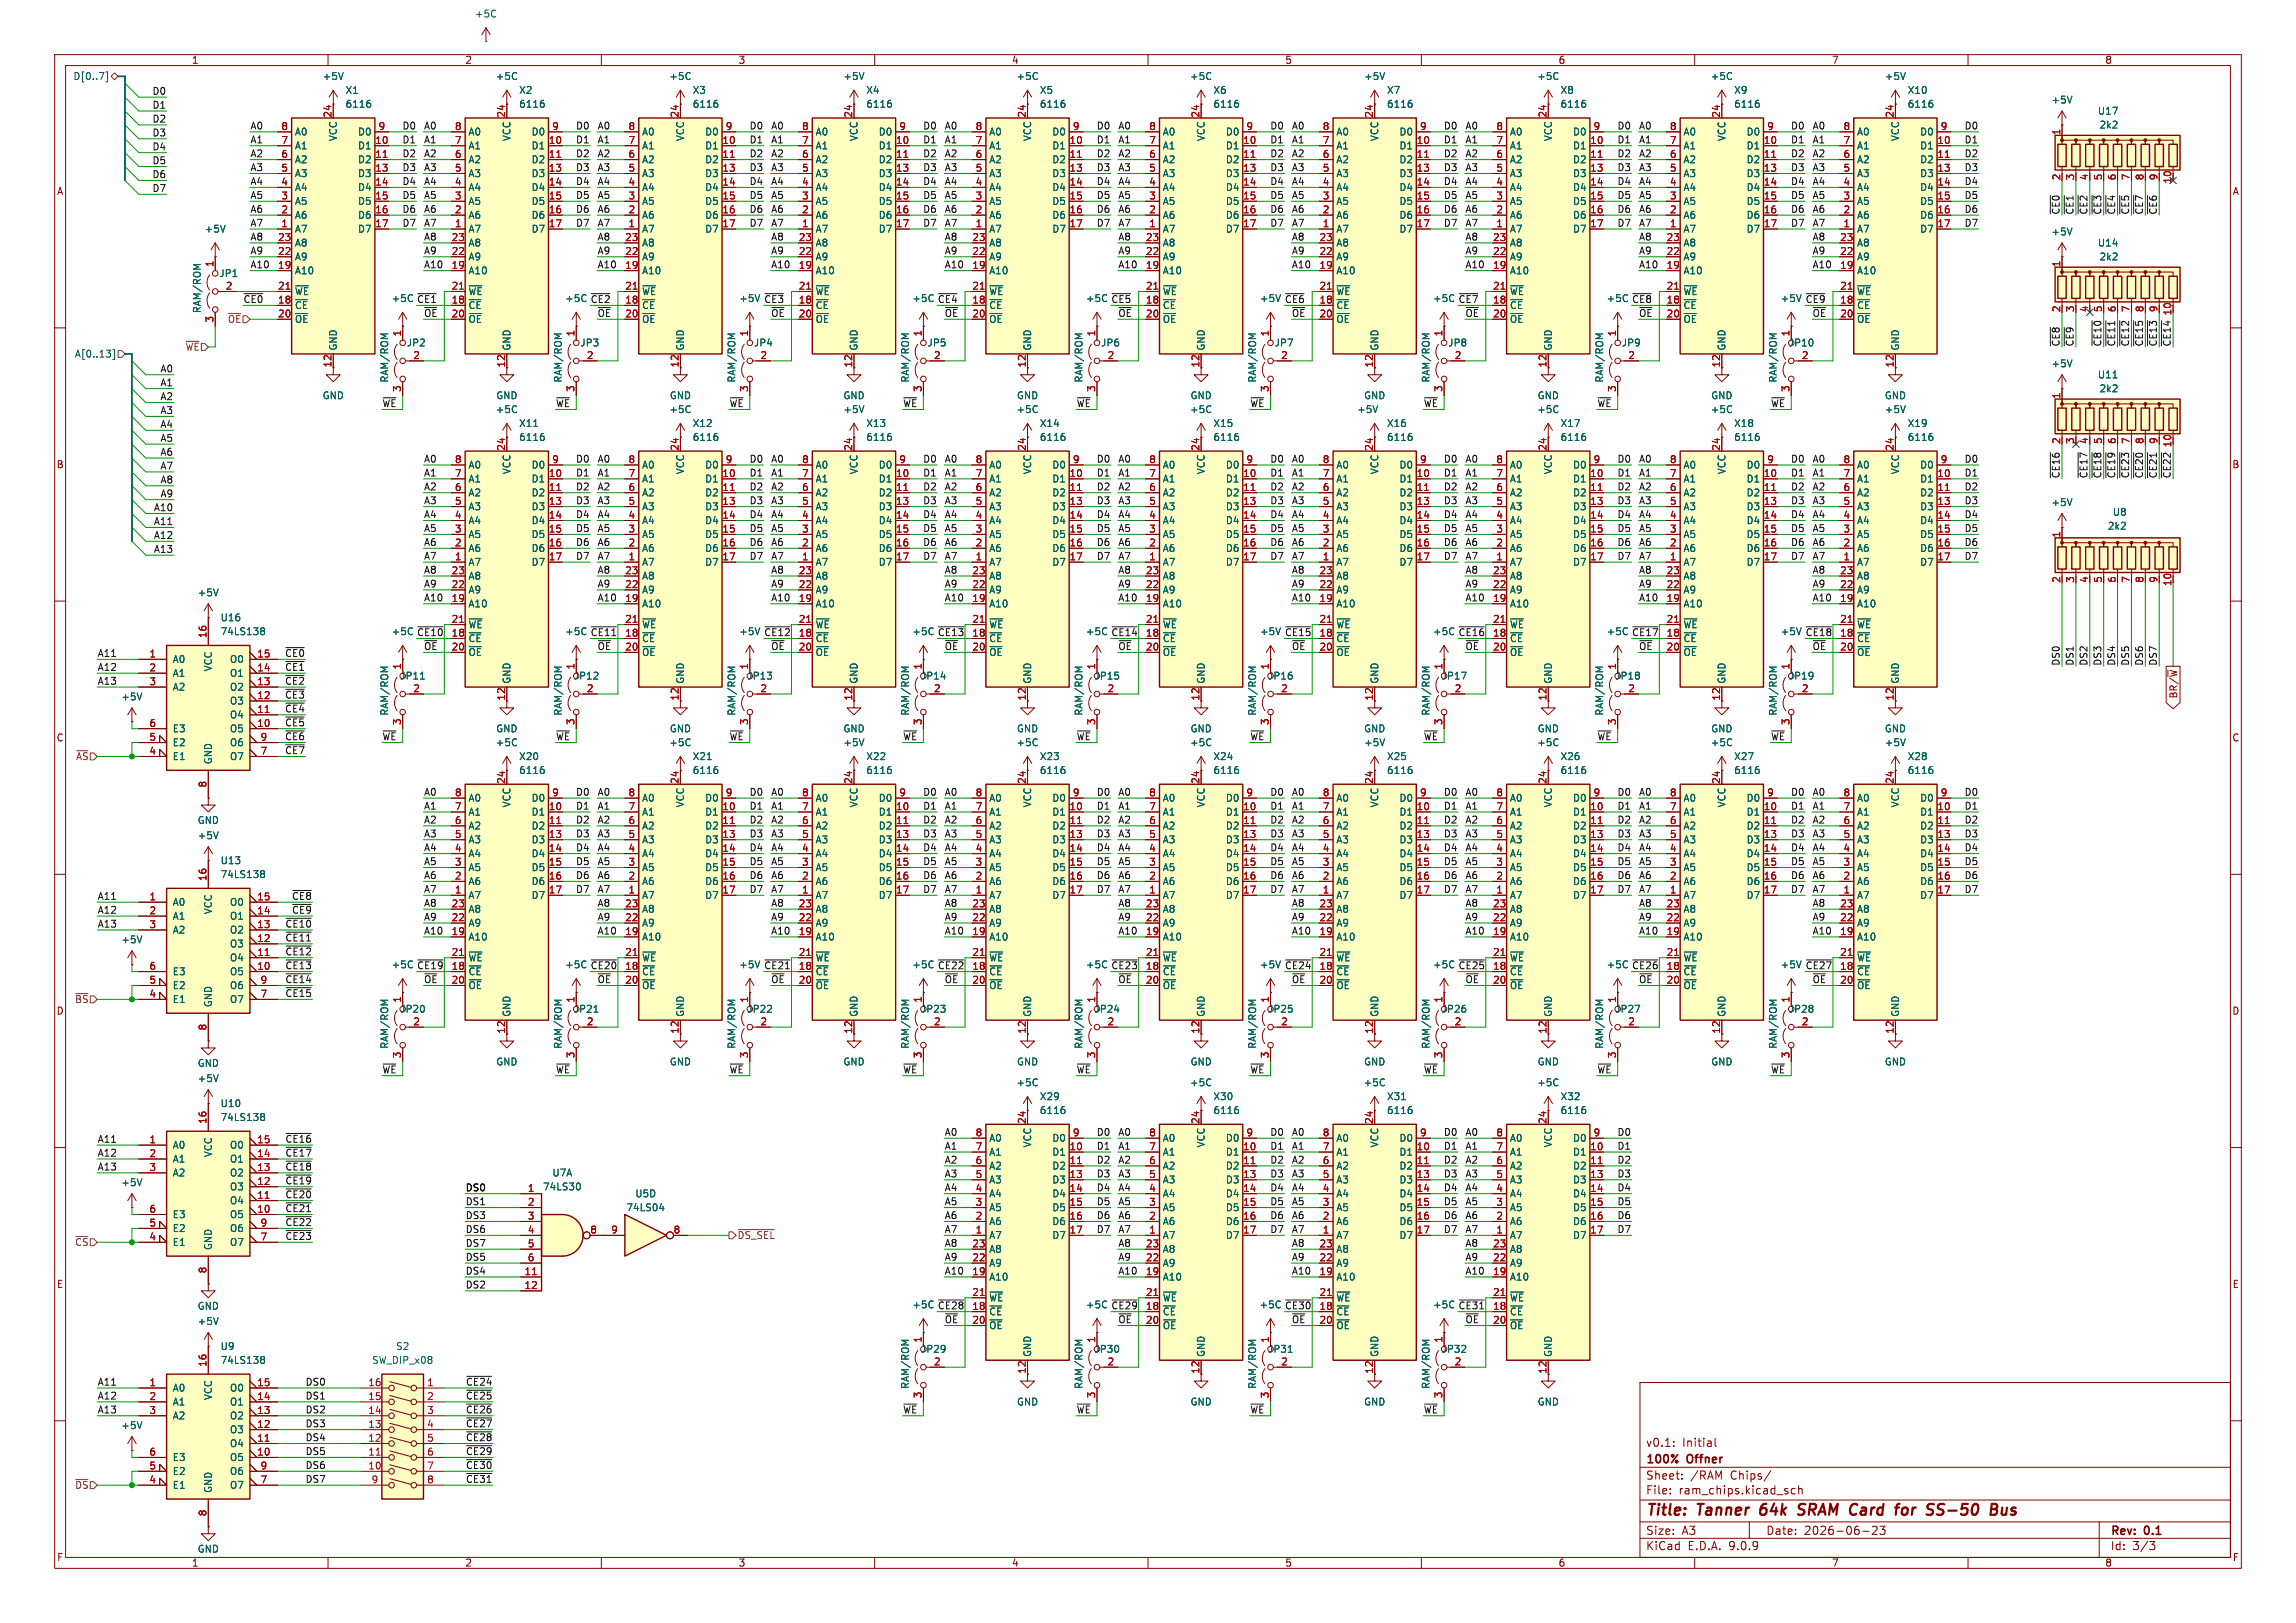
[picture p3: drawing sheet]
<svg xmlns="http://www.w3.org/2000/svg" width="420mm" height="297mm" viewBox="0 0 420 297" stroke-linecap="round" stroke-linejoin="round" font-family="sans-serif">
<defs><g id="words">
<g font-size="2.8" fill="#840000">
<text x="301" y="277.9">Title:</text>
<text x="310.6" y="277.9">Tanner</text>
<text x="322.9" y="277.9">64k</text>
<text x="330.6" y="277.9">SRAM Card</text>
<text x="350" y="277.9">for</text>
<text x="356.6" y="277.9">SS-50</text>
</g>
<g font-size="2.1" fill="#840000">
<text x="301" y="268.2">100%</text>
<text x="301" y="265">v0.1:</text>
<text x="307.7" y="265">Initial</text>
<text x="308.7" y="268.2">Offner</text>
<text x="301" y="273.7">File:</text>
<text x="301" y="271">Sheet:</text>
<text x="307.1" y="273.7">ram_chips.kicad_sch</text>
<text x="309.2" y="271">/RAM</text>
<text x="316.6" y="271">Chips/</text>
<text x="301" y="281.1">Size:</text>
<text x="307.6" y="281.1">A3</text>
<text x="323" y="281.1">Date:</text>
<text x="330" y="281.1">2026-06-23</text>
<text x="386" y="281.3">Rev:</text>
<text x="392.4" y="281.3">0.1</text>
<text x="301" y="283.9">KiCad</text>
<text x="308.7" y="283.9">E.D.A.</text>
<text x="316.3" y="283.9">9.0.9</text>
<text x="386" y="283.9">Id:</text>
<text x="390.1" y="283.9">3/3</text>
</g>
<g font-size="1.8" fill="#006464">
<text x="86.8" y="3.4">+5C</text>
<text x="58.9" y="14.8">+5V</text>
<text x="63.1" y="17.4">X1</text>
<text x="90.6" y="14.8">+5C</text>
<text x="94.9" y="17.4">X2</text>
<text x="122.3" y="14.8">+5C</text>
<text x="126.6" y="17.4">X3</text>
<text x="154.2" y="14.8">+5V</text>
<text x="158.4" y="17.4">X4</text>
<text x="185.8" y="14.8">+5C</text>
<text x="190.1" y="17.4">X5</text>
<text x="217.6" y="14.8">+5C</text>
<text x="221.9" y="17.4">X6</text>
<text x="249.4" y="14.8">+5V</text>
<text x="253.6" y="17.4">X7</text>
<text x="281.1" y="14.8">+5C</text>
<text x="285.4" y="17.4">X8</text>
<text x="312.8" y="14.8">+5C</text>
<text x="317.1" y="17.4">X9</text>
<text x="344.7" y="14.8">+5V</text>
<text x="348.9" y="17.4">X10</text>
<text x="63.1" y="19.9">6116</text>
<text x="94.9" y="19.9">6116</text>
<text x="126.6" y="19.9">6116</text>
<text x="158.4" y="19.9">6116</text>
<text x="190.1" y="19.9">6116</text>
<text x="221.9" y="19.9">6116</text>
<text x="253.6" y="19.9">6116</text>
<text x="285.4" y="19.9">6116</text>
<text x="317.1" y="19.9">6116</text>
<text x="348.9" y="19.9">6116</text>
<text x="375.2" y="19.2">+5V</text>
<text x="383.6" y="21.2">U17</text>
<text x="383.9" y="23.7">2k2</text>
<text x="53.8" y="25">A0</text>
<text x="53.8" y="27.5">A1</text>
<text x="61.8" y="25.9" transform="rotate(-90 61.8 25.9)">VCC</text>
<text x="65.4" y="25">D0</text>
<text x="65.4" y="27.5">D1</text>
<text x="85.6" y="25">A0</text>
<text x="85.6" y="27.5">A1</text>
<text x="93.6" y="25.9" transform="rotate(-90 93.6 25.9)">VCC</text>
<text x="97.1" y="25">D0</text>
<text x="97.1" y="27.5">D1</text>
<text x="117.3" y="25">A0</text>
<text x="117.3" y="27.5">A1</text>
<text x="125.3" y="25.9" transform="rotate(-90 125.3 25.9)">VCC</text>
<text x="128.9" y="25">D0</text>
<text x="128.9" y="27.5">D1</text>
<text x="149.1" y="25">A0</text>
<text x="149.1" y="27.5">A1</text>
<text x="157.1" y="25.9" transform="rotate(-90 157.1 25.9)">VCC</text>
<text x="160.6" y="25">D0</text>
<text x="160.6" y="27.5">D1</text>
<text x="180.8" y="25">A0</text>
<text x="180.8" y="27.5">A1</text>
<text x="188.8" y="25.9" transform="rotate(-90 188.8 25.9)">VCC</text>
<text x="192.4" y="25">D0</text>
<text x="192.4" y="27.5">D1</text>
<text x="212.6" y="25">A0</text>
<text x="212.6" y="27.5">A1</text>
<text x="220.6" y="25.9" transform="rotate(-90 220.6 25.9)">VCC</text>
<text x="224.1" y="25">D0</text>
<text x="224.1" y="27.5">D1</text>
<text x="244.3" y="25">A0</text>
<text x="244.3" y="27.5">A1</text>
<text x="252.3" y="25.9" transform="rotate(-90 252.3 25.9)">VCC</text>
<text x="255.9" y="25">D0</text>
<text x="255.9" y="27.5">D1</text>
<text x="276.1" y="25">A0</text>
<text x="276.1" y="27.5">A1</text>
<text x="284.1" y="25.9" transform="rotate(-90 284.1 25.9)">VCC</text>
<text x="287.6" y="25">D0</text>
<text x="287.6" y="27.5">D1</text>
<text x="307.8" y="25">A0</text>
<text x="307.8" y="27.5">A1</text>
<text x="315.8" y="25.9" transform="rotate(-90 315.8 25.9)">VCC</text>
<text x="319.4" y="25">D0</text>
<text x="319.4" y="27.5">D1</text>
<text x="339.6" y="25">A0</text>
<text x="339.6" y="27.5">A1</text>
<text x="347.6" y="25.9" transform="rotate(-90 347.6 25.9)">VCC</text>
<text x="351.1" y="25">D0</text>
<text x="351.1" y="27.5">D1</text>
<text x="53.8" y="30.1">A2</text>
<text x="53.8" y="32.6">A3</text>
<text x="53.8" y="35.2">A4</text>
<text x="65.4" y="30.1">D2</text>
<text x="65.4" y="32.6">D3</text>
<text x="65.4" y="35.2">D4</text>
<text x="85.6" y="30.1">A2</text>
<text x="85.6" y="32.6">A3</text>
<text x="85.6" y="35.2">A4</text>
<text x="97.1" y="30.1">D2</text>
<text x="97.1" y="32.6">D3</text>
<text x="97.1" y="35.2">D4</text>
<text x="117.3" y="30.1">A2</text>
<text x="117.3" y="32.6">A3</text>
<text x="117.3" y="35.2">A4</text>
<text x="128.9" y="30.1">D2</text>
<text x="128.9" y="32.6">D3</text>
<text x="128.9" y="35.2">D4</text>
<text x="149.1" y="30.1">A2</text>
<text x="149.1" y="32.6">A3</text>
<text x="149.1" y="35.2">A4</text>
<text x="160.6" y="30.1">D2</text>
<text x="160.6" y="32.6">D3</text>
<text x="160.6" y="35.2">D4</text>
<text x="180.8" y="30.1">A2</text>
<text x="180.8" y="32.6">A3</text>
<text x="180.8" y="35.2">A4</text>
<text x="192.4" y="30.1">D2</text>
<text x="192.4" y="32.6">D3</text>
<text x="192.4" y="35.2">D4</text>
<text x="212.6" y="30.1">A2</text>
<text x="212.6" y="32.6">A3</text>
<text x="212.6" y="35.2">A4</text>
<text x="224.1" y="30.1">D2</text>
<text x="224.1" y="32.6">D3</text>
<text x="224.1" y="35.2">D4</text>
<text x="244.3" y="30.1">A2</text>
<text x="244.3" y="32.6">A3</text>
<text x="244.3" y="35.2">A4</text>
<text x="255.9" y="30.1">D2</text>
<text x="255.9" y="32.6">D3</text>
<text x="255.9" y="35.2">D4</text>
<text x="276.1" y="30.1">A2</text>
<text x="276.1" y="32.6">A3</text>
<text x="276.1" y="35.2">A4</text>
<text x="287.6" y="30.1">D2</text>
<text x="287.6" y="32.6">D3</text>
<text x="287.6" y="35.2">D4</text>
<text x="307.8" y="30.1">A2</text>
<text x="307.8" y="32.6">A3</text>
<text x="307.8" y="35.2">A4</text>
<text x="319.4" y="30.1">D2</text>
<text x="319.4" y="32.6">D3</text>
<text x="319.4" y="35.2">D4</text>
<text x="339.6" y="30.1">A2</text>
<text x="339.6" y="32.6">A3</text>
<text x="339.6" y="35.2">A4</text>
<text x="351.1" y="30.1">D2</text>
<text x="351.1" y="32.6">D3</text>
<text x="351.1" y="35.2">D4</text>
<text x="53.8" y="37.7">A5</text>
<text x="53.8" y="40.2">A6</text>
<text x="65.4" y="37.7">D5</text>
<text x="65.4" y="40.2">D6</text>
<text x="85.6" y="37.7">A5</text>
<text x="85.6" y="40.2">A6</text>
<text x="97.1" y="37.7">D5</text>
<text x="97.1" y="40.2">D6</text>
<text x="117.3" y="37.7">A5</text>
<text x="117.3" y="40.2">A6</text>
<text x="128.9" y="37.7">D5</text>
<text x="128.9" y="40.2">D6</text>
<text x="149.1" y="37.7">A5</text>
<text x="149.1" y="40.2">A6</text>
<text x="160.6" y="37.7">D5</text>
<text x="160.6" y="40.2">D6</text>
<text x="180.8" y="37.7">A5</text>
<text x="180.8" y="40.2">A6</text>
<text x="192.4" y="37.7">D5</text>
<text x="192.4" y="40.2">D6</text>
<text x="212.6" y="37.7">A5</text>
<text x="212.6" y="40.2">A6</text>
<text x="224.1" y="37.7">D5</text>
<text x="224.1" y="40.2">D6</text>
<text x="244.3" y="37.7">A5</text>
<text x="244.3" y="40.2">A6</text>
<text x="255.9" y="37.7">D5</text>
<text x="255.9" y="40.2">D6</text>
<text x="276.1" y="37.7">A5</text>
<text x="276.1" y="40.2">A6</text>
<text x="287.6" y="37.7">D5</text>
<text x="287.6" y="40.2">D6</text>
<text x="307.8" y="37.7">A5</text>
<text x="307.8" y="40.2">A6</text>
<text x="319.4" y="37.7">D5</text>
<text x="319.4" y="40.2">D6</text>
<text x="339.6" y="37.7">A5</text>
<text x="339.6" y="40.2">A6</text>
<text x="351.1" y="37.7">D5</text>
<text x="351.1" y="40.2">D6</text>
<text x="37.3" y="42.8">+5V</text>
<text x="53.8" y="42.8">A7</text>
<text x="53.8" y="45.3">A8</text>
<text x="53.8" y="47.9">A9</text>
<text x="65.4" y="42.8">D7</text>
<text x="85.6" y="42.8">A7</text>
<text x="85.6" y="45.3">A8</text>
<text x="85.6" y="47.9">A9</text>
<text x="97.1" y="42.8">D7</text>
<text x="117.3" y="42.8">A7</text>
<text x="117.3" y="45.3">A8</text>
<text x="117.3" y="47.9">A9</text>
<text x="128.9" y="42.8">D7</text>
<text x="149.1" y="42.8">A7</text>
<text x="149.1" y="45.3">A8</text>
<text x="149.1" y="47.9">A9</text>
<text x="160.6" y="42.8">D7</text>
<text x="180.8" y="42.8">A7</text>
<text x="180.8" y="45.3">A8</text>
<text x="180.8" y="47.9">A9</text>
<text x="192.4" y="42.8">D7</text>
<text x="212.6" y="42.8">A7</text>
<text x="212.6" y="45.3">A8</text>
<text x="212.6" y="47.9">A9</text>
<text x="224.1" y="42.8">D7</text>
<text x="244.3" y="42.8">A7</text>
<text x="244.3" y="45.3">A8</text>
<text x="244.3" y="47.9">A9</text>
<text x="255.9" y="42.8">D7</text>
<text x="276.1" y="42.8">A7</text>
<text x="276.1" y="45.3">A8</text>
<text x="276.1" y="47.9">A9</text>
<text x="287.6" y="42.8">D7</text>
<text x="307.8" y="42.8">A7</text>
<text x="307.8" y="45.3">A8</text>
<text x="307.8" y="47.9">A9</text>
<text x="319.4" y="42.8">D7</text>
<text x="339.6" y="42.8">A7</text>
<text x="339.6" y="45.3">A8</text>
<text x="339.6" y="47.9">A9</text>
<text x="351.1" y="42.8">D7</text>
<text x="375.2" y="43.3">+5V</text>
<text x="383.6" y="45.3">U14</text>
<text x="383.9" y="47.9">2k2</text>
<text x="40" y="50.9">JP1</text>
<text x="53.8" y="50.4">A10</text>
<text x="85.6" y="50.4">A10</text>
<text x="117.3" y="50.4">A10</text>
<text x="149.1" y="50.4">A10</text>
<text x="180.8" y="50.4">A10</text>
<text x="212.6" y="50.4">A10</text>
<text x="244.3" y="50.4">A10</text>
<text x="276.1" y="50.4">A10</text>
<text x="307.8" y="50.4">A10</text>
<text x="339.6" y="50.4">A10</text>
<text x="36.9" y="57.4" transform="rotate(-90 36.9 57.4)">RAM/ROM</text>
<text x="53.8" y="54.2">~{WE}</text>
<text x="53.8" y="56.7">~{CE}</text>
<text x="53.8" y="59.3">~{OE}</text>
<text x="71.5" y="55.5">+5C</text>
<text x="85.6" y="54.2">~{WE}</text>
<text x="85.6" y="56.7">~{CE}</text>
<text x="85.6" y="59.3">~{OE}</text>
<text x="103.3" y="55.5">+5C</text>
<text x="117.3" y="54.2">~{WE}</text>
<text x="117.3" y="56.7">~{CE}</text>
<text x="117.3" y="59.3">~{OE}</text>
<text x="135.1" y="55.5">+5V</text>
<text x="149.1" y="54.2">~{WE}</text>
<text x="149.1" y="56.7">~{CE}</text>
<text x="149.1" y="59.3">~{OE}</text>
<text x="166.8" y="55.5">+5C</text>
<text x="180.8" y="54.2">~{WE}</text>
<text x="180.8" y="56.7">~{CE}</text>
<text x="180.8" y="59.3">~{OE}</text>
<text x="198.5" y="55.5">+5C</text>
<text x="212.6" y="54.2">~{WE}</text>
<text x="212.6" y="56.7">~{CE}</text>
<text x="212.6" y="59.3">~{OE}</text>
<text x="230.4" y="55.5">+5V</text>
<text x="244.3" y="54.2">~{WE}</text>
<text x="244.3" y="56.7">~{CE}</text>
<text x="244.3" y="59.3">~{OE}</text>
<text x="262" y="55.5">+5C</text>
<text x="276.1" y="54.2">~{WE}</text>
<text x="276.1" y="56.7">~{CE}</text>
<text x="276.1" y="59.3">~{OE}</text>
<text x="293.8" y="55.5">+5C</text>
<text x="307.8" y="54.2">~{WE}</text>
<text x="307.8" y="56.7">~{CE}</text>
<text x="307.8" y="59.3">~{OE}</text>
<text x="325.6" y="55.5">+5V</text>
<text x="339.6" y="54.2">~{WE}</text>
<text x="339.6" y="56.7">~{CE}</text>
<text x="339.6" y="59.3">~{OE}</text>
<text x="61.8" y="64.3" transform="rotate(-90 61.8 64.3)">GND</text>
<text x="74.3" y="63.6">JP2</text>
<text x="93.6" y="64.3" transform="rotate(-90 93.6 64.3)">GND</text>
<text x="106.1" y="63.6">JP3</text>
<text x="125.3" y="64.3" transform="rotate(-90 125.3 64.3)">GND</text>
<text x="137.8" y="63.6">JP4</text>
<text x="157.1" y="64.3" transform="rotate(-90 157.1 64.3)">GND</text>
<text x="169.6" y="63.6">JP5</text>
<text x="188.8" y="64.3" transform="rotate(-90 188.8 64.3)">GND</text>
<text x="201.3" y="63.6">JP6</text>
<text x="220.6" y="64.3" transform="rotate(-90 220.6 64.3)">GND</text>
<text x="233.1" y="63.6">JP7</text>
<text x="252.3" y="64.3" transform="rotate(-90 252.3 64.3)">GND</text>
<text x="264.8" y="63.6">JP8</text>
<text x="284.1" y="64.3" transform="rotate(-90 284.1 64.3)">GND</text>
<text x="296.6" y="63.6">JP9</text>
<text x="315.8" y="64.3" transform="rotate(-90 315.8 64.3)">GND</text>
<text x="327.1" y="63.6">JP10</text>
<text x="347.6" y="64.3" transform="rotate(-90 347.6 64.3)">GND</text>
<text x="71.2" y="70.1" transform="rotate(-90 71.2 70.1)">RAM/ROM</text>
<text x="103" y="70.1" transform="rotate(-90 103 70.1)">RAM/ROM</text>
<text x="134.7" y="70.1" transform="rotate(-90 134.7 70.1)">RAM/ROM</text>
<text x="166.5" y="70.1" transform="rotate(-90 166.5 70.1)">RAM/ROM</text>
<text x="198.2" y="70.1" transform="rotate(-90 198.2 70.1)">RAM/ROM</text>
<text x="230" y="70.1" transform="rotate(-90 230 70.1)">RAM/ROM</text>
<text x="261.7" y="70.1" transform="rotate(-90 261.7 70.1)">RAM/ROM</text>
<text x="293.5" y="70.1" transform="rotate(-90 293.5 70.1)">RAM/ROM</text>
<text x="325.2" y="70.1" transform="rotate(-90 325.2 70.1)">RAM/ROM</text>
<text x="375.2" y="67.4">+5V</text>
<text x="383.6" y="69.4">U11</text>
<text x="383.9" y="72">2k2</text>
<text x="58.9" y="73.3">GND</text>
<text x="90.6" y="75.8">+5C</text>
<text x="90.7" y="73.3">GND</text>
<text x="122.3" y="75.8">+5C</text>
<text x="122.4" y="73.3">GND</text>
<text x="154.2" y="73.3">GND</text>
<text x="154.2" y="75.8">+5V</text>
<text x="185.8" y="75.8">+5C</text>
<text x="185.9" y="73.3">GND</text>
<text x="217.6" y="75.8">+5C</text>
<text x="217.7" y="73.3">GND</text>
<text x="248.2" y="75.8">+5V</text>
<text x="249.4" y="73.3">GND</text>
<text x="281.1" y="75.8">+5C</text>
<text x="281.2" y="73.3">GND</text>
<text x="312.8" y="75.8">+5C</text>
<text x="312.9" y="73.3">GND</text>
<text x="344.7" y="73.3">GND</text>
<text x="344.7" y="75.8">+5V</text>
<text x="94.9" y="78.3">X11</text>
<text x="94.9" y="80.9">6116</text>
<text x="126.6" y="78.3">X12</text>
<text x="126.6" y="80.9">6116</text>
<text x="158.4" y="78.3">X13</text>
<text x="158.4" y="80.9">6116</text>
<text x="190.1" y="78.3">X14</text>
<text x="190.1" y="80.9">6116</text>
<text x="221.9" y="78.3">X15</text>
<text x="221.9" y="80.9">6116</text>
<text x="253.6" y="78.3">X16</text>
<text x="253.6" y="80.9">6116</text>
<text x="285.4" y="78.3">X17</text>
<text x="285.4" y="80.9">6116</text>
<text x="317.1" y="78.3">X18</text>
<text x="317.1" y="80.9">6116</text>
<text x="348.9" y="78.3">X19</text>
<text x="348.9" y="80.9">6116</text>
<text x="85.6" y="86">A0</text>
<text x="85.6" y="88.5">A1</text>
<text x="93.6" y="86.9" transform="rotate(-90 93.6 86.9)">VCC</text>
<text x="97.1" y="86">D0</text>
<text x="97.1" y="88.5">D1</text>
<text x="117.3" y="86">A0</text>
<text x="117.3" y="88.5">A1</text>
<text x="125.3" y="86.9" transform="rotate(-90 125.3 86.9)">VCC</text>
<text x="128.9" y="86">D0</text>
<text x="128.9" y="88.5">D1</text>
<text x="149.1" y="86">A0</text>
<text x="149.1" y="88.5">A1</text>
<text x="157.1" y="86.9" transform="rotate(-90 157.1 86.9)">VCC</text>
<text x="160.6" y="86">D0</text>
<text x="160.6" y="88.5">D1</text>
<text x="180.8" y="86">A0</text>
<text x="180.8" y="88.5">A1</text>
<text x="188.8" y="86.9" transform="rotate(-90 188.8 86.9)">VCC</text>
<text x="192.4" y="86">D0</text>
<text x="192.4" y="88.5">D1</text>
<text x="212.6" y="86">A0</text>
<text x="212.6" y="88.5">A1</text>
<text x="220.6" y="86.9" transform="rotate(-90 220.6 86.9)">VCC</text>
<text x="224.1" y="86">D0</text>
<text x="224.1" y="88.5">D1</text>
<text x="244.3" y="86">A0</text>
<text x="244.3" y="88.5">A1</text>
<text x="252.3" y="86.9" transform="rotate(-90 252.3 86.9)">VCC</text>
<text x="255.9" y="86">D0</text>
<text x="255.9" y="88.5">D1</text>
<text x="276.1" y="86">A0</text>
<text x="276.1" y="88.5">A1</text>
<text x="284.1" y="86.9" transform="rotate(-90 284.1 86.9)">VCC</text>
<text x="287.6" y="86">D0</text>
<text x="287.6" y="88.5">D1</text>
<text x="307.8" y="86">A0</text>
<text x="307.8" y="88.5">A1</text>
<text x="315.8" y="86.9" transform="rotate(-90 315.8 86.9)">VCC</text>
<text x="319.4" y="86">D0</text>
<text x="319.4" y="88.5">D1</text>
<text x="339.6" y="86">A0</text>
<text x="339.6" y="88.5">A1</text>
<text x="347.6" y="86.9" transform="rotate(-90 347.6 86.9)">VCC</text>
<text x="351.1" y="86">D0</text>
<text x="351.1" y="88.5">D1</text>
<text x="85.6" y="91">A2</text>
<text x="85.6" y="93.6">A3</text>
<text x="97.1" y="91">D2</text>
<text x="97.1" y="93.6">D3</text>
<text x="117.3" y="91">A2</text>
<text x="117.3" y="93.6">A3</text>
<text x="128.9" y="91">D2</text>
<text x="128.9" y="93.6">D3</text>
<text x="149.1" y="91">A2</text>
<text x="149.1" y="93.6">A3</text>
<text x="160.6" y="91">D2</text>
<text x="160.6" y="93.6">D3</text>
<text x="180.8" y="91">A2</text>
<text x="180.8" y="93.6">A3</text>
<text x="192.4" y="91">D2</text>
<text x="192.4" y="93.6">D3</text>
<text x="212.6" y="91">A2</text>
<text x="212.6" y="93.6">A3</text>
<text x="224.1" y="91">D2</text>
<text x="224.1" y="93.6">D3</text>
<text x="244.3" y="91">A2</text>
<text x="244.3" y="93.6">A3</text>
<text x="255.9" y="91">D2</text>
<text x="255.9" y="93.6">D3</text>
<text x="276.1" y="91">A2</text>
<text x="276.1" y="93.6">A3</text>
<text x="287.6" y="91">D2</text>
<text x="287.6" y="93.6">D3</text>
<text x="307.8" y="91">A2</text>
<text x="307.8" y="93.6">A3</text>
<text x="319.4" y="91">D2</text>
<text x="319.4" y="93.6">D3</text>
<text x="339.6" y="91">A2</text>
<text x="339.6" y="93.6">A3</text>
<text x="351.1" y="91">D2</text>
<text x="351.1" y="93.6">D3</text>
<text x="375.2" y="92.8">+5V</text>
<text x="386.4" y="94.6">U8</text>
<text x="85.6" y="96.1">A4</text>
<text x="85.6" y="98.7">A5</text>
<text x="85.6" y="101.2">A6</text>
<text x="97.1" y="96.1">D4</text>
<text x="97.1" y="98.7">D5</text>
<text x="97.1" y="101.2">D6</text>
<text x="117.3" y="96.1">A4</text>
<text x="117.3" y="98.7">A5</text>
<text x="117.3" y="101.2">A6</text>
<text x="128.9" y="96.1">D4</text>
<text x="128.9" y="98.7">D5</text>
<text x="128.9" y="101.2">D6</text>
<text x="149.1" y="96.1">A4</text>
<text x="149.1" y="98.7">A5</text>
<text x="149.1" y="101.2">A6</text>
<text x="160.6" y="96.1">D4</text>
<text x="160.6" y="98.7">D5</text>
<text x="160.6" y="101.2">D6</text>
<text x="180.8" y="96.1">A4</text>
<text x="180.8" y="98.7">A5</text>
<text x="180.8" y="101.2">A6</text>
<text x="192.4" y="96.1">D4</text>
<text x="192.4" y="98.7">D5</text>
<text x="192.4" y="101.2">D6</text>
<text x="212.6" y="96.1">A4</text>
<text x="212.6" y="98.7">A5</text>
<text x="212.6" y="101.2">A6</text>
<text x="224.1" y="96.1">D4</text>
<text x="224.1" y="98.7">D5</text>
<text x="224.1" y="101.2">D6</text>
<text x="244.3" y="96.1">A4</text>
<text x="244.3" y="98.7">A5</text>
<text x="244.3" y="101.2">A6</text>
<text x="255.9" y="96.1">D4</text>
<text x="255.9" y="98.7">D5</text>
<text x="255.9" y="101.2">D6</text>
<text x="276.1" y="96.1">A4</text>
<text x="276.1" y="98.7">A5</text>
<text x="276.1" y="101.2">A6</text>
<text x="287.6" y="96.1">D4</text>
<text x="287.6" y="98.7">D5</text>
<text x="287.6" y="101.2">D6</text>
<text x="307.8" y="96.1">A4</text>
<text x="307.8" y="98.7">A5</text>
<text x="307.8" y="101.2">A6</text>
<text x="319.4" y="96.1">D4</text>
<text x="319.4" y="98.7">D5</text>
<text x="319.4" y="101.2">D6</text>
<text x="339.6" y="96.1">A4</text>
<text x="339.6" y="98.7">A5</text>
<text x="339.6" y="101.2">A6</text>
<text x="351.1" y="96.1">D4</text>
<text x="351.1" y="98.7">D5</text>
<text x="351.1" y="101.2">D6</text>
<text x="385.5" y="97.1">2k2</text>
<text x="85.6" y="103.7">A7</text>
<text x="85.6" y="106.3">A8</text>
<text x="97.1" y="103.7">D7</text>
<text x="117.3" y="103.7">A7</text>
<text x="117.3" y="106.3">A8</text>
<text x="128.9" y="103.7">D7</text>
<text x="149.1" y="103.7">A7</text>
<text x="149.1" y="106.3">A8</text>
<text x="160.6" y="103.7">D7</text>
<text x="180.8" y="103.7">A7</text>
<text x="180.8" y="106.3">A8</text>
<text x="192.4" y="103.7">D7</text>
<text x="212.6" y="103.7">A7</text>
<text x="212.6" y="106.3">A8</text>
<text x="224.1" y="103.7">D7</text>
<text x="244.3" y="103.7">A7</text>
<text x="244.3" y="106.3">A8</text>
<text x="255.9" y="103.7">D7</text>
<text x="276.1" y="103.7">A7</text>
<text x="276.1" y="106.3">A8</text>
<text x="287.6" y="103.7">D7</text>
<text x="307.8" y="103.7">A7</text>
<text x="307.8" y="106.3">A8</text>
<text x="319.4" y="103.7">D7</text>
<text x="339.6" y="103.7">A7</text>
<text x="339.6" y="106.3">A8</text>
<text x="351.1" y="103.7">D7</text>
<text x="36.1" y="109.3">+5V</text>
<text x="40.3" y="113.9">U16</text>
<text x="85.6" y="108.8">A9</text>
<text x="85.6" y="111.4">A10</text>
<text x="117.3" y="108.8">A9</text>
<text x="117.3" y="111.4">A10</text>
<text x="149.1" y="108.8">A9</text>
<text x="149.1" y="111.4">A10</text>
<text x="180.8" y="108.8">A9</text>
<text x="180.8" y="111.4">A10</text>
<text x="212.6" y="108.8">A9</text>
<text x="212.6" y="111.4">A10</text>
<text x="244.3" y="108.8">A9</text>
<text x="244.3" y="111.4">A10</text>
<text x="276.1" y="108.8">A9</text>
<text x="276.1" y="111.4">A10</text>
<text x="307.8" y="108.8">A9</text>
<text x="307.8" y="111.4">A10</text>
<text x="339.6" y="108.8">A9</text>
<text x="339.6" y="111.4">A10</text>
<text x="40.3" y="116.4">74LS138</text>
<text x="71.5" y="116.4">+5C</text>
<text x="85.6" y="115.2">~{WE}</text>
<text x="85.6" y="117.7">~{CE}</text>
<text x="103.3" y="116.4">+5C</text>
<text x="117.3" y="115.2">~{WE}</text>
<text x="117.3" y="117.7">~{CE}</text>
<text x="135.1" y="116.4">+5V</text>
<text x="149.1" y="115.2">~{WE}</text>
<text x="149.1" y="117.7">~{CE}</text>
<text x="166.8" y="116.4">+5C</text>
<text x="180.8" y="115.2">~{WE}</text>
<text x="180.8" y="117.7">~{CE}</text>
<text x="198.5" y="116.4">+5C</text>
<text x="212.6" y="115.2">~{WE}</text>
<text x="212.6" y="117.7">~{CE}</text>
<text x="230.4" y="116.4">+5V</text>
<text x="244.3" y="115.2">~{WE}</text>
<text x="244.3" y="117.7">~{CE}</text>
<text x="262" y="116.4">+5C</text>
<text x="276.1" y="115.2">~{WE}</text>
<text x="276.1" y="117.7">~{CE}</text>
<text x="293.8" y="116.4">+5C</text>
<text x="307.8" y="115.2">~{WE}</text>
<text x="307.8" y="117.7">~{CE}</text>
<text x="325.6" y="116.4">+5V</text>
<text x="339.6" y="115.2">~{WE}</text>
<text x="339.6" y="117.7">~{CE}</text>
<text x="31.5" y="121.5">A0</text>
<text x="31.5" y="124.1">A1</text>
<text x="39" y="123" transform="rotate(-90 39 123)">VCC</text>
<text x="42" y="121.5">O0</text>
<text x="42" y="124.1">O1</text>
<text x="73.1" y="124.6">JP11</text>
<text x="85.6" y="120.2">~{OE}</text>
<text x="93.6" y="125.2" transform="rotate(-90 93.6 125.2)">GND</text>
<text x="104.9" y="124.6">JP12</text>
<text x="117.3" y="120.2">~{OE}</text>
<text x="125.3" y="125.2" transform="rotate(-90 125.3 125.2)">GND</text>
<text x="136.6" y="124.6">JP13</text>
<text x="149.1" y="120.2">~{OE}</text>
<text x="157.1" y="125.2" transform="rotate(-90 157.1 125.2)">GND</text>
<text x="168.4" y="124.6">JP14</text>
<text x="180.8" y="120.2">~{OE}</text>
<text x="188.8" y="125.2" transform="rotate(-90 188.8 125.2)">GND</text>
<text x="200.1" y="124.6">JP15</text>
<text x="212.6" y="120.2">~{OE}</text>
<text x="220.6" y="125.2" transform="rotate(-90 220.6 125.2)">GND</text>
<text x="231.9" y="124.6">JP16</text>
<text x="244.3" y="120.2">~{OE}</text>
<text x="252.3" y="125.2" transform="rotate(-90 252.3 125.2)">GND</text>
<text x="263.6" y="124.6">JP17</text>
<text x="276.1" y="120.2">~{OE}</text>
<text x="284.1" y="125.2" transform="rotate(-90 284.1 125.2)">GND</text>
<text x="295.4" y="124.6">JP18</text>
<text x="307.8" y="120.2">~{OE}</text>
<text x="315.8" y="125.2" transform="rotate(-90 315.8 125.2)">GND</text>
<text x="327.1" y="124.6">JP19</text>
<text x="339.6" y="120.2">~{OE}</text>
<text x="347.6" y="125.2" transform="rotate(-90 347.6 125.2)">GND</text>
<text x="22.1" y="128.4">+5V</text>
<text x="31.5" y="126.6">A2</text>
<text x="42" y="126.6">O2</text>
<text x="42" y="129.1">O3</text>
<text x="42" y="131.7">O4</text>
<text x="71.2" y="131.1" transform="rotate(-90 71.2 131.1)">RAM/ROM</text>
<text x="103" y="131.1" transform="rotate(-90 103 131.1)">RAM/ROM</text>
<text x="134.7" y="131.1" transform="rotate(-90 134.7 131.1)">RAM/ROM</text>
<text x="166.5" y="131.1" transform="rotate(-90 166.5 131.1)">RAM/ROM</text>
<text x="198.2" y="131.1" transform="rotate(-90 198.2 131.1)">RAM/ROM</text>
<text x="230" y="131.1" transform="rotate(-90 230 131.1)">RAM/ROM</text>
<text x="261.7" y="131.1" transform="rotate(-90 261.7 131.1)">RAM/ROM</text>
<text x="293.5" y="131.1" transform="rotate(-90 293.5 131.1)">RAM/ROM</text>
<text x="325.2" y="131.1" transform="rotate(-90 325.2 131.1)">RAM/ROM</text>
<text x="31.5" y="134.2">E3</text>
<text x="31.5" y="136.8">E2</text>
<text x="42" y="134.2">O5</text>
<text x="42" y="136.8">O6</text>
<text x="90.6" y="136.8">+5C</text>
<text x="90.7" y="134.2">GND</text>
<text x="122.3" y="136.8">+5C</text>
<text x="122.4" y="134.2">GND</text>
<text x="154.2" y="136.8">+5V</text>
<text x="154.2" y="134.2">GND</text>
<text x="185.8" y="136.8">+5C</text>
<text x="185.9" y="134.2">GND</text>
<text x="217.6" y="136.8">+5C</text>
<text x="217.7" y="134.2">GND</text>
<text x="249.4" y="136.8">+5V</text>
<text x="249.4" y="134.2">GND</text>
<text x="281.1" y="136.8">+5C</text>
<text x="281.2" y="134.2">GND</text>
<text x="312.8" y="136.8">+5C</text>
<text x="312.9" y="134.2">GND</text>
<text x="344.7" y="134.2">GND</text>
<text x="344.7" y="136.8">+5V</text>
<text x="31.5" y="139.3">E1</text>
<text x="39" y="140" transform="rotate(-90 39 140)">GND</text>
<text x="42" y="139.3">O7</text>
<text x="94.9" y="139.3">X20</text>
<text x="94.9" y="141.8">6116</text>
<text x="126.6" y="139.3">X21</text>
<text x="126.6" y="141.8">6116</text>
<text x="158.4" y="139.3">X22</text>
<text x="158.4" y="141.8">6116</text>
<text x="190.1" y="139.3">X23</text>
<text x="190.1" y="141.8">6116</text>
<text x="221.9" y="139.3">X24</text>
<text x="221.9" y="141.8">6116</text>
<text x="253.6" y="139.3">X25</text>
<text x="253.6" y="141.8">6116</text>
<text x="285.4" y="139.3">X26</text>
<text x="285.4" y="141.8">6116</text>
<text x="317.1" y="139.3">X27</text>
<text x="317.1" y="141.8">6116</text>
<text x="348.9" y="139.3">X28</text>
<text x="348.9" y="141.8">6116</text>
<text x="85.6" y="146.9">A0</text>
<text x="85.6" y="149.5">A1</text>
<text x="93.6" y="147.8" transform="rotate(-90 93.6 147.8)">VCC</text>
<text x="97.1" y="146.9">D0</text>
<text x="97.1" y="149.5">D1</text>
<text x="117.3" y="146.9">A0</text>
<text x="117.3" y="149.5">A1</text>
<text x="125.3" y="147.8" transform="rotate(-90 125.3 147.8)">VCC</text>
<text x="128.9" y="146.9">D0</text>
<text x="128.9" y="149.5">D1</text>
<text x="149.1" y="146.9">A0</text>
<text x="149.1" y="149.5">A1</text>
<text x="157.1" y="147.8" transform="rotate(-90 157.1 147.8)">VCC</text>
<text x="160.6" y="146.9">D0</text>
<text x="160.6" y="149.5">D1</text>
<text x="180.8" y="146.9">A0</text>
<text x="180.8" y="149.5">A1</text>
<text x="188.8" y="147.8" transform="rotate(-90 188.8 147.8)">VCC</text>
<text x="192.4" y="146.9">D0</text>
<text x="192.4" y="149.5">D1</text>
<text x="212.6" y="146.9">A0</text>
<text x="212.6" y="149.5">A1</text>
<text x="220.6" y="147.8" transform="rotate(-90 220.6 147.8)">VCC</text>
<text x="224.1" y="146.9">D0</text>
<text x="224.1" y="149.5">D1</text>
<text x="244.3" y="146.9">A0</text>
<text x="244.3" y="149.5">A1</text>
<text x="252.3" y="147.8" transform="rotate(-90 252.3 147.8)">VCC</text>
<text x="255.9" y="146.9">D0</text>
<text x="255.9" y="149.5">D1</text>
<text x="276.1" y="146.9">A0</text>
<text x="276.1" y="149.5">A1</text>
<text x="284.1" y="147.8" transform="rotate(-90 284.1 147.8)">VCC</text>
<text x="287.6" y="146.9">D0</text>
<text x="287.6" y="149.5">D1</text>
<text x="307.8" y="146.9">A0</text>
<text x="307.8" y="149.5">A1</text>
<text x="315.8" y="147.8" transform="rotate(-90 315.8 147.8)">VCC</text>
<text x="319.4" y="146.9">D0</text>
<text x="319.4" y="149.5">D1</text>
<text x="339.6" y="146.9">A0</text>
<text x="339.6" y="149.5">A1</text>
<text x="347.6" y="147.8" transform="rotate(-90 347.6 147.8)">VCC</text>
<text x="351.1" y="146.9">D0</text>
<text x="351.1" y="149.5">D1</text>
<text x="36.1" y="151">GND</text>
<text x="36.1" y="153.8">+5V</text>
<text x="85.6" y="152">A2</text>
<text x="85.6" y="154.5">A3</text>
<text x="97.1" y="152">D2</text>
<text x="97.1" y="154.5">D3</text>
<text x="117.3" y="152">A2</text>
<text x="117.3" y="154.5">A3</text>
<text x="128.9" y="152">D2</text>
<text x="128.9" y="154.5">D3</text>
<text x="149.1" y="152">A2</text>
<text x="149.1" y="154.5">A3</text>
<text x="160.6" y="152">D2</text>
<text x="160.6" y="154.5">D3</text>
<text x="180.8" y="152">A2</text>
<text x="180.8" y="154.5">A3</text>
<text x="192.4" y="152">D2</text>
<text x="192.4" y="154.5">D3</text>
<text x="212.6" y="152">A2</text>
<text x="212.6" y="154.5">A3</text>
<text x="224.1" y="152">D2</text>
<text x="224.1" y="154.5">D3</text>
<text x="244.3" y="152">A2</text>
<text x="244.3" y="154.5">A3</text>
<text x="255.9" y="152">D2</text>
<text x="255.9" y="154.5">D3</text>
<text x="276.1" y="152">A2</text>
<text x="276.1" y="154.5">A3</text>
<text x="287.6" y="152">D2</text>
<text x="287.6" y="154.5">D3</text>
<text x="307.8" y="152">A2</text>
<text x="307.8" y="154.5">A3</text>
<text x="319.4" y="152">D2</text>
<text x="319.4" y="154.5">D3</text>
<text x="339.6" y="152">A2</text>
<text x="339.6" y="154.5">A3</text>
<text x="351.1" y="152">D2</text>
<text x="351.1" y="154.5">D3</text>
<text x="40.3" y="158.3">U13</text>
<text x="40.3" y="160.9">74LS138</text>
<text x="85.6" y="157.1">A4</text>
<text x="85.6" y="159.6">A5</text>
<text x="97.1" y="157.1">D4</text>
<text x="97.1" y="159.6">D5</text>
<text x="117.3" y="157.1">A4</text>
<text x="117.3" y="159.6">A5</text>
<text x="128.9" y="157.1">D4</text>
<text x="128.9" y="159.6">D5</text>
<text x="149.1" y="157.1">A4</text>
<text x="149.1" y="159.6">A5</text>
<text x="160.6" y="157.1">D4</text>
<text x="160.6" y="159.6">D5</text>
<text x="180.8" y="157.1">A4</text>
<text x="180.8" y="159.6">A5</text>
<text x="192.4" y="157.1">D4</text>
<text x="192.4" y="159.6">D5</text>
<text x="212.6" y="157.1">A4</text>
<text x="212.6" y="159.6">A5</text>
<text x="224.1" y="157.1">D4</text>
<text x="224.1" y="159.6">D5</text>
<text x="244.3" y="157.1">A4</text>
<text x="244.3" y="159.6">A5</text>
<text x="255.9" y="157.1">D4</text>
<text x="255.9" y="159.6">D5</text>
<text x="276.1" y="157.1">A4</text>
<text x="276.1" y="159.6">A5</text>
<text x="287.6" y="157.1">D4</text>
<text x="287.6" y="159.6">D5</text>
<text x="307.8" y="157.1">A4</text>
<text x="307.8" y="159.6">A5</text>
<text x="319.4" y="157.1">D4</text>
<text x="319.4" y="159.6">D5</text>
<text x="339.6" y="157.1">A4</text>
<text x="339.6" y="159.6">A5</text>
<text x="351.1" y="157.1">D4</text>
<text x="351.1" y="159.6">D5</text>
<text x="31.5" y="166">A0</text>
<text x="39" y="167.4" transform="rotate(-90 39 167.4)">VCC</text>
<text x="42" y="166">O0</text>
<text x="85.6" y="162.2">A6</text>
<text x="85.6" y="164.7">A7</text>
<text x="85.6" y="167.2">A8</text>
<text x="97.1" y="162.2">D6</text>
<text x="97.1" y="164.7">D7</text>
<text x="117.3" y="162.2">A6</text>
<text x="117.3" y="164.7">A7</text>
<text x="117.3" y="167.2">A8</text>
<text x="128.9" y="162.2">D6</text>
<text x="128.9" y="164.7">D7</text>
<text x="149.1" y="162.2">A6</text>
<text x="149.1" y="164.7">A7</text>
<text x="149.1" y="167.2">A8</text>
<text x="160.6" y="162.2">D6</text>
<text x="160.6" y="164.7">D7</text>
<text x="180.8" y="162.2">A6</text>
<text x="180.8" y="164.7">A7</text>
<text x="180.8" y="167.2">A8</text>
<text x="192.4" y="162.2">D6</text>
<text x="192.4" y="164.7">D7</text>
<text x="212.6" y="162.2">A6</text>
<text x="212.6" y="164.7">A7</text>
<text x="212.6" y="167.2">A8</text>
<text x="224.1" y="162.2">D6</text>
<text x="224.1" y="164.7">D7</text>
<text x="244.3" y="162.2">A6</text>
<text x="244.3" y="164.7">A7</text>
<text x="244.3" y="167.2">A8</text>
<text x="255.9" y="162.2">D6</text>
<text x="255.9" y="164.7">D7</text>
<text x="276.1" y="162.2">A6</text>
<text x="276.1" y="164.7">A7</text>
<text x="276.1" y="167.2">A8</text>
<text x="287.6" y="162.2">D6</text>
<text x="287.6" y="164.7">D7</text>
<text x="307.8" y="162.2">A6</text>
<text x="307.8" y="164.7">A7</text>
<text x="307.8" y="167.2">A8</text>
<text x="319.4" y="162.2">D6</text>
<text x="319.4" y="164.7">D7</text>
<text x="339.6" y="162.2">A6</text>
<text x="339.6" y="164.7">A7</text>
<text x="339.6" y="167.2">A8</text>
<text x="351.1" y="162.2">D6</text>
<text x="351.1" y="164.7">D7</text>
<text x="22.1" y="172.8">+5V</text>
<text x="31.5" y="168.5">A1</text>
<text x="31.5" y="171">A2</text>
<text x="42" y="168.5">O1</text>
<text x="42" y="171">O2</text>
<text x="42" y="173.6">O3</text>
<text x="85.6" y="169.8">A9</text>
<text x="85.6" y="172.3">A10</text>
<text x="117.3" y="169.8">A9</text>
<text x="117.3" y="172.3">A10</text>
<text x="149.1" y="169.8">A9</text>
<text x="149.1" y="172.3">A10</text>
<text x="180.8" y="169.8">A9</text>
<text x="180.8" y="172.3">A10</text>
<text x="212.6" y="169.8">A9</text>
<text x="212.6" y="172.3">A10</text>
<text x="244.3" y="169.8">A9</text>
<text x="244.3" y="172.3">A10</text>
<text x="276.1" y="169.8">A9</text>
<text x="276.1" y="172.3">A10</text>
<text x="307.8" y="169.8">A9</text>
<text x="307.8" y="172.3">A10</text>
<text x="339.6" y="169.8">A9</text>
<text x="339.6" y="172.3">A10</text>
<text x="31.5" y="178.7">E3</text>
<text x="42" y="176.1">O4</text>
<text x="42" y="178.7">O5</text>
<text x="71.5" y="177.4">+5C</text>
<text x="85.6" y="176.1">~{WE}</text>
<text x="85.6" y="178.7">~{CE}</text>
<text x="103.3" y="177.4">+5C</text>
<text x="117.3" y="176.1">~{WE}</text>
<text x="117.3" y="178.7">~{CE}</text>
<text x="135.1" y="177.4">+5V</text>
<text x="149.1" y="176.1">~{WE}</text>
<text x="149.1" y="178.7">~{CE}</text>
<text x="166.8" y="177.4">+5C</text>
<text x="180.8" y="176.1">~{WE}</text>
<text x="180.8" y="178.7">~{CE}</text>
<text x="198.5" y="177.4">+5C</text>
<text x="212.6" y="176.1">~{WE}</text>
<text x="212.6" y="178.7">~{CE}</text>
<text x="230.4" y="177.4">+5V</text>
<text x="244.3" y="176.1">~{WE}</text>
<text x="244.3" y="178.7">~{CE}</text>
<text x="262" y="177.4">+5C</text>
<text x="276.1" y="176.1">~{WE}</text>
<text x="276.1" y="178.7">~{CE}</text>
<text x="293.8" y="177.4">+5C</text>
<text x="307.8" y="176.1">~{WE}</text>
<text x="307.8" y="178.7">~{CE}</text>
<text x="325.6" y="177.4">+5V</text>
<text x="339.6" y="176.1">~{WE}</text>
<text x="339.6" y="178.7">~{CE}</text>
<text x="31.5" y="181.2">E2</text>
<text x="31.5" y="183.7">E1</text>
<text x="39" y="184.4" transform="rotate(-90 39 184.4)">GND</text>
<text x="42" y="181.2">O6</text>
<text x="42" y="183.7">O7</text>
<text x="73.1" y="185.5">JP20</text>
<text x="85.6" y="181.2">~{OE}</text>
<text x="104.9" y="185.5">JP21</text>
<text x="117.3" y="181.2">~{OE}</text>
<text x="136.6" y="185.5">JP22</text>
<text x="149.1" y="181.2">~{OE}</text>
<text x="168.4" y="185.5">JP23</text>
<text x="180.8" y="181.2">~{OE}</text>
<text x="200.1" y="185.5">JP24</text>
<text x="212.6" y="181.2">~{OE}</text>
<text x="231.9" y="185.5">JP25</text>
<text x="244.3" y="181.2">~{OE}</text>
<text x="263.6" y="185.5">JP26</text>
<text x="276.1" y="181.2">~{OE}</text>
<text x="295.4" y="185.5">JP27</text>
<text x="307.8" y="181.2">~{OE}</text>
<text x="327.1" y="185.5">JP28</text>
<text x="339.6" y="181.2">~{OE}</text>
<text x="93.6" y="186.2" transform="rotate(-90 93.6 186.2)">GND</text>
<text x="125.3" y="186.2" transform="rotate(-90 125.3 186.2)">GND</text>
<text x="157.1" y="186.2" transform="rotate(-90 157.1 186.2)">GND</text>
<text x="188.8" y="186.2" transform="rotate(-90 188.8 186.2)">GND</text>
<text x="220.6" y="186.2" transform="rotate(-90 220.6 186.2)">GND</text>
<text x="252.3" y="186.2" transform="rotate(-90 252.3 186.2)">GND</text>
<text x="284.1" y="186.2" transform="rotate(-90 284.1 186.2)">GND</text>
<text x="315.8" y="186.2" transform="rotate(-90 315.8 186.2)">GND</text>
<text x="347.6" y="186.2" transform="rotate(-90 347.6 186.2)">GND</text>
<text x="36.1" y="195.4">GND</text>
<text x="71.2" y="192" transform="rotate(-90 71.2 192)">RAM/ROM</text>
<text x="90.7" y="195.2">GND</text>
<text x="103" y="192" transform="rotate(-90 103 192)">RAM/ROM</text>
<text x="122.4" y="195.2">GND</text>
<text x="134.7" y="192" transform="rotate(-90 134.7 192)">RAM/ROM</text>
<text x="154.2" y="195.2">GND</text>
<text x="166.5" y="192" transform="rotate(-90 166.5 192)">RAM/ROM</text>
<text x="185.9" y="195.2">GND</text>
<text x="198.2" y="192" transform="rotate(-90 198.2 192)">RAM/ROM</text>
<text x="217.7" y="195.2">GND</text>
<text x="230" y="192" transform="rotate(-90 230 192)">RAM/ROM</text>
<text x="249.4" y="195.2">GND</text>
<text x="261.7" y="192" transform="rotate(-90 261.7 192)">RAM/ROM</text>
<text x="281.2" y="195.2">GND</text>
<text x="293.5" y="192" transform="rotate(-90 293.5 192)">RAM/ROM</text>
<text x="312.9" y="195.2">GND</text>
<text x="325.2" y="192" transform="rotate(-90 325.2 192)">RAM/ROM</text>
<text x="344.7" y="195.2">GND</text>
<text x="36.1" y="198.2">+5V</text>
<text x="40.3" y="202.8">U10</text>
<text x="185.8" y="199">+5C</text>
<text x="190.1" y="201.5">X29</text>
<text x="217.6" y="199">+5C</text>
<text x="221.9" y="201.5">X30</text>
<text x="249.3" y="199">+5C</text>
<text x="253.6" y="201.5">X31</text>
<text x="281.1" y="199">+5C</text>
<text x="285.4" y="201.5">X32</text>
<text x="40.3" y="205.3">74LS138</text>
<text x="180.8" y="209.1">A0</text>
<text x="190.1" y="204.1">6116</text>
<text x="192.4" y="209.1">D0</text>
<text x="212.6" y="209.1">A0</text>
<text x="221.9" y="204.1">6116</text>
<text x="224.1" y="209.1">D0</text>
<text x="244.3" y="209.1">A0</text>
<text x="253.6" y="204.1">6116</text>
<text x="255.9" y="209.1">D0</text>
<text x="276.1" y="209.1">A0</text>
<text x="285.4" y="204.1">6116</text>
<text x="287.6" y="209.1">D0</text>
<text x="31.5" y="210.4">A0</text>
<text x="31.5" y="213">A1</text>
<text x="31.5" y="215.5">A2</text>
<text x="39" y="211.9" transform="rotate(-90 39 211.9)">VCC</text>
<text x="42" y="210.4">O0</text>
<text x="42" y="213">O1</text>
<text x="42" y="215.5">O2</text>
<text x="100.9" y="215.5">U7A</text>
<text x="180.8" y="211.7">A1</text>
<text x="180.8" y="214.2">A2</text>
<text x="188.8" y="210.1" transform="rotate(-90 188.8 210.1)">VCC</text>
<text x="192.4" y="211.7">D1</text>
<text x="192.4" y="214.2">D2</text>
<text x="212.6" y="211.7">A1</text>
<text x="212.6" y="214.2">A2</text>
<text x="220.6" y="210.1" transform="rotate(-90 220.6 210.1)">VCC</text>
<text x="224.1" y="211.7">D1</text>
<text x="224.1" y="214.2">D2</text>
<text x="244.3" y="211.7">A1</text>
<text x="244.3" y="214.2">A2</text>
<text x="252.3" y="210.1" transform="rotate(-90 252.3 210.1)">VCC</text>
<text x="255.9" y="211.7">D1</text>
<text x="255.9" y="214.2">D2</text>
<text x="276.1" y="211.7">A1</text>
<text x="276.1" y="214.2">A2</text>
<text x="284.1" y="210.1" transform="rotate(-90 284.1 210.1)">VCC</text>
<text x="287.6" y="211.7">D1</text>
<text x="287.6" y="214.2">D2</text>
<text x="22.1" y="217.3">+5V</text>
<text x="42" y="218">O3</text>
<text x="42" y="220.6">O4</text>
<text x="99.2" y="218">74LS30</text>
<text x="114.5" y="221.8">74LS04</text>
<text x="116.1" y="219.3">U5D</text>
<text x="180.8" y="216.8">A3</text>
<text x="180.8" y="219.3">A4</text>
<text x="180.8" y="221.8">A5</text>
<text x="192.4" y="216.8">D3</text>
<text x="192.4" y="219.3">D4</text>
<text x="192.4" y="221.8">D5</text>
<text x="212.6" y="216.8">A3</text>
<text x="212.6" y="219.3">A4</text>
<text x="212.6" y="221.8">A5</text>
<text x="224.1" y="216.8">D3</text>
<text x="224.1" y="219.3">D4</text>
<text x="224.1" y="221.8">D5</text>
<text x="244.3" y="216.8">A3</text>
<text x="244.3" y="219.3">A4</text>
<text x="244.3" y="221.8">A5</text>
<text x="255.9" y="216.8">D3</text>
<text x="255.9" y="219.3">D4</text>
<text x="255.9" y="221.8">D5</text>
<text x="276.1" y="216.8">A3</text>
<text x="276.1" y="219.3">A4</text>
<text x="276.1" y="221.8">A5</text>
<text x="287.6" y="216.8">D3</text>
<text x="287.6" y="219.3">D4</text>
<text x="287.6" y="221.8">D5</text>
<text x="31.5" y="223.1">E3</text>
<text x="31.5" y="225.7">E2</text>
<text x="42" y="223.1">O5</text>
<text x="42" y="225.7">O6</text>
<text x="180.8" y="224.4">A6</text>
<text x="180.8" y="226.9">A7</text>
<text x="192.4" y="224.4">D6</text>
<text x="192.4" y="226.9">D7</text>
<text x="212.6" y="224.4">A6</text>
<text x="212.6" y="226.9">A7</text>
<text x="224.1" y="224.4">D6</text>
<text x="224.1" y="226.9">D7</text>
<text x="244.3" y="224.4">A6</text>
<text x="244.3" y="226.9">A7</text>
<text x="255.9" y="224.4">D6</text>
<text x="255.9" y="226.9">D7</text>
<text x="276.1" y="224.4">A6</text>
<text x="276.1" y="226.9">A7</text>
<text x="287.6" y="224.4">D6</text>
<text x="287.6" y="226.9">D7</text>
<text x="31.5" y="228.2">E1</text>
<text x="39" y="228.9" transform="rotate(-90 39 228.9)">GND</text>
<text x="42" y="228.2">O7</text>
<text x="180.8" y="229.5">A8</text>
<text x="180.8" y="232">A9</text>
<text x="212.6" y="229.5">A8</text>
<text x="212.6" y="232">A9</text>
<text x="244.3" y="229.5">A8</text>
<text x="244.3" y="232">A9</text>
<text x="276.1" y="229.5">A8</text>
<text x="276.1" y="232">A9</text>
<text x="36.1" y="239.9">GND</text>
<text x="166.8" y="239.6">+5C</text>
<text x="180.8" y="234.5">A10</text>
<text x="180.8" y="238.4">~{WE}</text>
<text x="198.5" y="239.6">+5C</text>
<text x="212.6" y="234.5">A10</text>
<text x="212.6" y="238.4">~{WE}</text>
<text x="230.3" y="239.6">+5C</text>
<text x="244.3" y="234.5">A10</text>
<text x="244.3" y="238.4">~{WE}</text>
<text x="262" y="239.6">+5C</text>
<text x="276.1" y="234.5">A10</text>
<text x="276.1" y="238.4">~{WE}</text>
<text x="36.1" y="242.7">+5V</text>
<text x="180.8" y="240.9">~{CE}</text>
<text x="180.8" y="243.4">~{OE}</text>
<text x="212.6" y="240.9">~{CE}</text>
<text x="212.6" y="243.4">~{OE}</text>
<text x="244.3" y="240.9">~{CE}</text>
<text x="244.3" y="243.4">~{OE}</text>
<text x="276.1" y="240.9">~{CE}</text>
<text x="276.1" y="243.4">~{OE}</text>
<text x="40.3" y="249.8">74LS138</text>
<text x="40.3" y="247.2">U9</text>
<text x="68" y="249.8">SW_DIP_x08</text>
<text x="72.3" y="247.2">S2</text>
<text x="168.4" y="247.8">JP29</text>
<text x="188.8" y="248.4" transform="rotate(-90 188.8 248.4)">GND</text>
<text x="200.1" y="247.8">JP30</text>
<text x="220.6" y="248.4" transform="rotate(-90 220.6 248.4)">GND</text>
<text x="231.9" y="247.8">JP31</text>
<text x="252.3" y="248.4" transform="rotate(-90 252.3 248.4)">GND</text>
<text x="263.6" y="247.8">JP32</text>
<text x="284.1" y="248.4" transform="rotate(-90 284.1 248.4)">GND</text>
<text x="31.5" y="254.9">A0</text>
<text x="31.5" y="257.4">A1</text>
<text x="39" y="256.3" transform="rotate(-90 39 256.3)">VCC</text>
<text x="42" y="254.9">O0</text>
<text x="42" y="257.4">O1</text>
<text x="166.5" y="254.3" transform="rotate(-90 166.5 254.3)">RAM/ROM</text>
<text x="185.9" y="257.4">GND</text>
<text x="198.2" y="254.3" transform="rotate(-90 198.2 254.3)">RAM/ROM</text>
<text x="217.7" y="257.4">GND</text>
<text x="230" y="254.3" transform="rotate(-90 230 254.3)">RAM/ROM</text>
<text x="249.4" y="257.4">GND</text>
<text x="261.7" y="254.3" transform="rotate(-90 261.7 254.3)">RAM/ROM</text>
<text x="281.2" y="257.4">GND</text>
<text x="22.1" y="261.7">+5V</text>
<text x="31.5" y="259.9">A2</text>
<text x="42" y="259.9">O2</text>
<text x="42" y="262.5">O3</text>
<text x="31.5" y="267.6">E3</text>
<text x="42" y="265">O4</text>
<text x="42" y="267.6">O5</text>
<text x="31.5" y="270.1">E2</text>
<text x="31.5" y="272.6">E1</text>
<text x="39" y="273.3" transform="rotate(-90 39 273.3)">GND</text>
<text x="42" y="270.1">O6</text>
<text x="42" y="272.6">O7</text>
<text x="36.1" y="284.3">GND</text>
</g>
<g font-size="1.8" fill="#840000">
<text x="35" y="11.9">1</text>
<text x="85" y="11.9">2</text>
<text x="135" y="11.9">3</text>
<text x="185" y="11.9">4</text>
<text x="235" y="11.9">5</text>
<text x="285" y="11.9">6</text>
<text x="335" y="11.9">7</text>
<text x="385" y="11.9">8</text>
<text x="10.3" y="35.9">A</text>
<text x="408.3" y="35.9">A</text>
<text x="60.7" y="67.4" transform="rotate(-90 60.7 67.4)">12</text>
<text x="124.2" y="67.4" transform="rotate(-90 124.2 67.4)">12</text>
<text x="156" y="67.4" transform="rotate(-90 156 67.4)">12</text>
<text x="346.5" y="67.4" transform="rotate(-90 346.5 67.4)">12</text>
<text x="10.3" y="85.9">B</text>
<text x="408.2" y="85.9">B</text>
<text x="92.5" y="128.3" transform="rotate(-90 92.5 128.3)">12</text>
<text x="398.5" y="127.9" transform="rotate(-90 398.5 127.9)">BR/~{W}</text>
<text x="10.3" y="135.9">C</text>
<text x="408.2" y="135.9">C</text>
<text x="10.3" y="185.9">D</text>
<text x="408.2" y="185.9">D</text>
<text x="92.5" y="189.3" transform="rotate(-90 92.5 189.3)">12</text>
<text x="124.2" y="189.3" transform="rotate(-90 124.2 189.3)">12</text>
<text x="156" y="189.3" transform="rotate(-90 156 189.3)">12</text>
<text x="219.5" y="189.3" transform="rotate(-90 219.5 189.3)">12</text>
<text x="283" y="189.3" transform="rotate(-90 283 189.3)">12</text>
<text x="314.7" y="189.3" transform="rotate(-90 314.7 189.3)">12</text>
<text x="10.3" y="235.9">E</text>
<text x="408.3" y="235.9">E</text>
<text x="187.7" y="251.5" transform="rotate(-90 187.7 251.5)">12</text>
<text x="219.5" y="251.5" transform="rotate(-90 219.5 251.5)">12</text>
<text x="251.2" y="251.5" transform="rotate(-90 251.2 251.5)">12</text>
<text x="10.3" y="285.9">F</text>
<text x="35" y="286.9">1</text>
<text x="85" y="286.9">2</text>
<text x="135" y="286.9">3</text>
<text x="185" y="286.9">4</text>
<text x="235" y="286.9">5</text>
<text x="285" y="286.9">6</text>
<text x="335" y="286.9">7</text>
<text x="385" y="286.9">8</text>
<text x="408.3" y="285.9">F</text>
</g>
<g font-size="1.8" fill="#000084">
<text x="13.3" y="14.8">D[0..7]</text>
<text x="13.6" y="65.6">A[0..13]</text>
</g>
<g font-size="1.8" fill="#0f0f0f">
<text x="27.8" y="17.4">D0</text>
<text x="27.8" y="22.5">D2</text>
<text x="27.8" y="20">D1</text>
<text x="45.7" y="23.8">A0</text>
<text x="73.5" y="23.8">D0</text>
<text x="77.5" y="23.8">A0</text>
<text x="105.3" y="23.8">D0</text>
<text x="109.2" y="23.8">A0</text>
<text x="137" y="23.8">D0</text>
<text x="141" y="23.8">A0</text>
<text x="168.8" y="23.8">D0</text>
<text x="172.7" y="23.8">A0</text>
<text x="200.5" y="23.8">D0</text>
<text x="204.5" y="23.8">A0</text>
<text x="232.3" y="23.8">D0</text>
<text x="236.2" y="23.8">A0</text>
<text x="264" y="23.8">D0</text>
<text x="268" y="23.8">A0</text>
<text x="295.8" y="23.8">D0</text>
<text x="299.7" y="23.8">A0</text>
<text x="327.5" y="23.8">D0</text>
<text x="331.5" y="23.8">A0</text>
<text x="359.3" y="23.8">D0</text>
<text x="27.8" y="25.1">D3</text>
<text x="27.8" y="27.6">D4</text>
<text x="45.7" y="28.9">A2</text>
<text x="45.7" y="26.3">A1</text>
<text x="73.5" y="28.9">D2</text>
<text x="73.5" y="26.3">D1</text>
<text x="77.5" y="26.3">A1</text>
<text x="77.5" y="28.9">A2</text>
<text x="105.3" y="28.9">D2</text>
<text x="105.3" y="26.3">D1</text>
<text x="109.2" y="28.9">A2</text>
<text x="109.2" y="26.3">A1</text>
<text x="137" y="26.3">D1</text>
<text x="137" y="28.9">D2</text>
<text x="141" y="26.3">A1</text>
<text x="141" y="28.9">A2</text>
<text x="168.8" y="28.9">D2</text>
<text x="168.8" y="26.3">D1</text>
<text x="172.7" y="28.9">A2</text>
<text x="172.7" y="26.3">A1</text>
<text x="200.5" y="26.3">D1</text>
<text x="200.5" y="28.9">D2</text>
<text x="204.5" y="26.3">A1</text>
<text x="204.5" y="28.9">A2</text>
<text x="232.3" y="28.9">D2</text>
<text x="232.3" y="26.3">D1</text>
<text x="236.2" y="28.9">A2</text>
<text x="236.2" y="26.3">A1</text>
<text x="264" y="28.9">D2</text>
<text x="264" y="26.3">D1</text>
<text x="268" y="28.9">A2</text>
<text x="268" y="26.3">A1</text>
<text x="295.8" y="28.9">D2</text>
<text x="295.8" y="26.3">D1</text>
<text x="299.7" y="28.9">A2</text>
<text x="299.7" y="26.3">A1</text>
<text x="327.5" y="28.9">D2</text>
<text x="327.5" y="26.3">D1</text>
<text x="331.5" y="26.3">A1</text>
<text x="331.5" y="28.9">A2</text>
<text x="359.3" y="28.9">D2</text>
<text x="359.3" y="26.3">D1</text>
<text x="27.8" y="30.1">D5</text>
<text x="27.8" y="32.7">D6</text>
<text x="27.8" y="35.2">D7</text>
<text x="45.7" y="31.4">A3</text>
<text x="45.7" y="33.9">A4</text>
<text x="73.5" y="33.9">D4</text>
<text x="73.5" y="31.4">D3</text>
<text x="77.5" y="31.4">A3</text>
<text x="77.5" y="33.9">A4</text>
<text x="105.3" y="31.4">D3</text>
<text x="105.3" y="33.9">D4</text>
<text x="109.2" y="33.9">A4</text>
<text x="109.2" y="31.4">A3</text>
<text x="137" y="31.4">D3</text>
<text x="137" y="33.9">D4</text>
<text x="141" y="31.4">A3</text>
<text x="141" y="33.9">A4</text>
<text x="168.8" y="31.4">D3</text>
<text x="168.8" y="33.9">D4</text>
<text x="172.7" y="33.9">A4</text>
<text x="172.7" y="31.4">A3</text>
<text x="200.5" y="31.4">D3</text>
<text x="200.5" y="33.9">D4</text>
<text x="204.5" y="31.4">A3</text>
<text x="204.5" y="33.9">A4</text>
<text x="232.3" y="31.4">D3</text>
<text x="232.3" y="33.9">D4</text>
<text x="236.2" y="33.9">A4</text>
<text x="236.2" y="31.4">A3</text>
<text x="264" y="33.9">D4</text>
<text x="264" y="31.4">D3</text>
<text x="268" y="31.4">A3</text>
<text x="268" y="33.9">A4</text>
<text x="295.8" y="33.9">D4</text>
<text x="295.8" y="31.4">D3</text>
<text x="299.7" y="33.9">A4</text>
<text x="299.7" y="31.4">A3</text>
<text x="327.5" y="31.4">D3</text>
<text x="327.5" y="33.9">D4</text>
<text x="331.5" y="33.9">A4</text>
<text x="331.5" y="31.4">A3</text>
<text x="359.3" y="33.9">D4</text>
<text x="359.3" y="31.4">D3</text>
<text x="45.7" y="41.6">A7</text>
<text x="45.7" y="39">A6</text>
<text x="45.7" y="36.5">A5</text>
<text x="73.5" y="41.6">D7</text>
<text x="73.5" y="36.5">D5</text>
<text x="73.5" y="39">D6</text>
<text x="77.5" y="39">A6</text>
<text x="77.5" y="36.5">A5</text>
<text x="77.5" y="41.6">A7</text>
<text x="105.3" y="39">D6</text>
<text x="105.3" y="36.5">D5</text>
<text x="105.3" y="41.6">D7</text>
<text x="109.2" y="39">A6</text>
<text x="109.2" y="41.6">A7</text>
<text x="109.2" y="36.5">A5</text>
<text x="137" y="39">D6</text>
<text x="137" y="41.6">D7</text>
<text x="137" y="36.5">D5</text>
<text x="141" y="41.6">A7</text>
<text x="141" y="36.5">A5</text>
<text x="141" y="39">A6</text>
<text x="168.8" y="39">D6</text>
<text x="168.8" y="36.5">D5</text>
<text x="168.8" y="41.6">D7</text>
<text x="172.7" y="36.5">A5</text>
<text x="172.7" y="41.6">A7</text>
<text x="172.7" y="39">A6</text>
<text x="200.5" y="41.6">D7</text>
<text x="200.5" y="39">D6</text>
<text x="200.5" y="36.5">D5</text>
<text x="204.5" y="39">A6</text>
<text x="204.5" y="41.6">A7</text>
<text x="204.5" y="36.5">A5</text>
<text x="232.3" y="39">D6</text>
<text x="232.3" y="41.6">D7</text>
<text x="232.3" y="36.5">D5</text>
<text x="236.2" y="41.6">A7</text>
<text x="236.2" y="39">A6</text>
<text x="236.2" y="36.5">A5</text>
<text x="264" y="36.5">D5</text>
<text x="264" y="39">D6</text>
<text x="264" y="41.6">D7</text>
<text x="268" y="36.5">A5</text>
<text x="268" y="39">A6</text>
<text x="268" y="41.6">A7</text>
<text x="295.8" y="36.5">D5</text>
<text x="295.8" y="41.6">D7</text>
<text x="295.8" y="39">D6</text>
<text x="299.7" y="36.5">A5</text>
<text x="299.7" y="39">A6</text>
<text x="299.7" y="41.6">A7</text>
<text x="327.5" y="41.6">D7</text>
<text x="327.5" y="39">D6</text>
<text x="327.5" y="36.5">D5</text>
<text x="331.5" y="39">A6</text>
<text x="331.5" y="41.6">A7</text>
<text x="331.5" y="36.5">A5</text>
<text x="359.3" y="41.6">D7</text>
<text x="359.3" y="36.5">D5</text>
<text x="359.3" y="39">D6</text>
<text x="376.8" y="39.4" transform="rotate(-90 376.8 39.4)">~{CE0} 2</text>
<text x="379.4" y="39.4" transform="rotate(-90 379.4 39.4)">~{CE1} 3</text>
<text x="381.9" y="39.4" transform="rotate(-90 381.9 39.4)">~{CE2} 4</text>
<text x="384.5" y="39.4" transform="rotate(-90 384.5 39.4)">~{CE3} 5</text>
<text x="387" y="39.4" transform="rotate(-90 387 39.4)">~{CE4} 6</text>
<text x="389.5" y="39.4" transform="rotate(-90 389.5 39.4)">~{CE5} 7</text>
<text x="392.1" y="39.4" transform="rotate(-90 392.1 39.4)">~{CE7} 8</text>
<text x="394.6" y="39.4" transform="rotate(-90 394.6 39.4)">~{CE6} 9</text>
<text x="45.7" y="46.6">A9</text>
<text x="45.7" y="44.1">A8</text>
<text x="77.5" y="44.1">A8</text>
<text x="77.5" y="46.6">A9</text>
<text x="109.2" y="46.6">A9</text>
<text x="109.2" y="44.1">A8</text>
<text x="141" y="46.6">A9</text>
<text x="141" y="44.1">A8</text>
<text x="172.7" y="46.6">A9</text>
<text x="172.7" y="44.1">A8</text>
<text x="204.5" y="46.6">A9</text>
<text x="204.5" y="44.1">A8</text>
<text x="236.2" y="44.1">A8</text>
<text x="236.2" y="46.6">A9</text>
<text x="268" y="44.1">A8</text>
<text x="268" y="46.6">A9</text>
<text x="299.7" y="46.6">A9</text>
<text x="299.7" y="44.1">A8</text>
<text x="331.5" y="44.1">A8</text>
<text x="331.5" y="46.6">A9</text>
<text x="45.7" y="49.2">A10</text>
<text x="77.5" y="49.2">A10</text>
<text x="109.2" y="49.2">A10</text>
<text x="141" y="49.2">A10</text>
<text x="172.7" y="49.2">A10</text>
<text x="204.5" y="49.2">A10</text>
<text x="236.2" y="49.2">A10</text>
<text x="268" y="49.2">A10</text>
<text x="299.7" y="49.2">A10</text>
<text x="331.5" y="49.2">A10</text>
<text x="44.4" y="55.5">~{CE0} 18</text>
<text x="76.2" y="55.5">~{CE1} 18</text>
<text x="77.5" y="58.1">~{OE}20</text>
<text x="107.9" y="55.5">~{CE2} 18</text>
<text x="109.2" y="58.1">~{OE}20</text>
<text x="139.7" y="55.5">~{CE3} 18</text>
<text x="141" y="58.1">~{OE}20</text>
<text x="171.4" y="55.5">~{CE4} 18</text>
<text x="172.7" y="58.1">~{OE}20</text>
<text x="203.2" y="55.5">~{CE5} 18</text>
<text x="204.5" y="58.1">~{OE}20</text>
<text x="234.9" y="55.5">~{CE6} 18</text>
<text x="236.2" y="58.1">~{OE}20</text>
<text x="266.7" y="55.5">~{CE7} 18</text>
<text x="268" y="58.1">~{OE}20</text>
<text x="298.4" y="55.5">~{CE8} 18</text>
<text x="299.7" y="58.1">~{OE}20</text>
<text x="330.2" y="55.5">~{CE9} 18</text>
<text x="331.5" y="58.1">~{OE}20</text>
<text x="376.8" y="63.5" transform="rotate(-90 376.8 63.5)">~{CE8} 2</text>
<text x="379.4" y="63.5" transform="rotate(-90 379.4 63.5)">~{CE9} 3</text>
<text x="384.5" y="63.5" transform="rotate(-90 384.5 63.5)">~{CE10}5</text>
<text x="387" y="63.5" transform="rotate(-90 387 63.5)">~{CE11}6</text>
<text x="389.5" y="63.5" transform="rotate(-90 389.5 63.5)">~{CE12}7</text>
<text x="392.1" y="63.5" transform="rotate(-90 392.1 63.5)">~{CE15}8</text>
<text x="394.6" y="63.5" transform="rotate(-90 394.6 63.5)">~{CE13}9</text>
<text x="397.2" y="63.5" transform="rotate(-90 397.2 63.5)">~{CE14}</text>
<text x="29.2" y="70.8">A1</text>
<text x="29.2" y="68.2">A0</text>
<text x="29.2" y="75.9">A3</text>
<text x="29.2" y="73.3">A2</text>
<text x="69.8" y="74.6">~{WE}</text>
<text x="101.6" y="74.6">~{WE}</text>
<text x="133.3" y="74.6">~{WE}</text>
<text x="165.1" y="74.6">~{WE}</text>
<text x="196.8" y="74.6">~{WE}</text>
<text x="228.6" y="74.6">~{WE}</text>
<text x="260.3" y="74.6">~{WE}</text>
<text x="292.1" y="74.6">~{WE}</text>
<text x="323.8" y="74.6">~{WE}</text>
<text x="29.2" y="80.9">A5</text>
<text x="29.2" y="78.4">A4</text>
<text x="29.2" y="83.5">A6</text>
<text x="29.2" y="86">A7</text>
<text x="29.3" y="88.6">A8</text>
<text x="77.5" y="84.7">A0</text>
<text x="77.5" y="89.8">A2</text>
<text x="77.5" y="87.3">A1</text>
<text x="105.3" y="89.8">D2</text>
<text x="105.3" y="87.3">D1</text>
<text x="105.3" y="84.7">D0</text>
<text x="109.2" y="87.3">A1</text>
<text x="109.2" y="89.8">A2</text>
<text x="109.2" y="84.7">A0</text>
<text x="137" y="84.7">D0</text>
<text x="137" y="89.8">D2</text>
<text x="137" y="87.3">D1</text>
<text x="141" y="84.7">A0</text>
<text x="141" y="87.3">A1</text>
<text x="141" y="89.8">A2</text>
<text x="168.8" y="84.7">D0</text>
<text x="168.8" y="89.8">D2</text>
<text x="168.8" y="87.3">D1</text>
<text x="172.7" y="84.7">A0</text>
<text x="172.7" y="89.8">A2</text>
<text x="172.7" y="87.3">A1</text>
<text x="200.5" y="87.3">D1</text>
<text x="200.5" y="84.7">D0</text>
<text x="200.5" y="89.8">D2</text>
<text x="204.5" y="87.3">A1</text>
<text x="204.5" y="84.7">A0</text>
<text x="204.5" y="89.8">A2</text>
<text x="232.3" y="87.3">D1</text>
<text x="232.3" y="89.8">D2</text>
<text x="232.3" y="84.7">D0</text>
<text x="236.2" y="87.3">A1</text>
<text x="236.2" y="84.7">A0</text>
<text x="236.2" y="89.8">A2</text>
<text x="264" y="87.3">D1</text>
<text x="264" y="89.8">D2</text>
<text x="264" y="84.7">D0</text>
<text x="268" y="87.3">A1</text>
<text x="268" y="89.8">A2</text>
<text x="268" y="84.7">A0</text>
<text x="295.8" y="84.7">D0</text>
<text x="295.8" y="89.8">D2</text>
<text x="295.8" y="87.3">D1</text>
<text x="299.7" y="89.8">A2</text>
<text x="299.7" y="84.7">A0</text>
<text x="299.7" y="87.3">A1</text>
<text x="327.5" y="84.7">D0</text>
<text x="327.5" y="89.8">D2</text>
<text x="327.5" y="87.3">D1</text>
<text x="331.5" y="84.7">A0</text>
<text x="331.5" y="89.8">A2</text>
<text x="331.5" y="87.3">A1</text>
<text x="359.3" y="84.7">D0</text>
<text x="359.3" y="89.8">D2</text>
<text x="359.3" y="87.3">D1</text>
<text x="376.8" y="87.6" transform="rotate(-90 376.8 87.6)">~{CE16}2</text>
<text x="381.9" y="87.6" transform="rotate(-90 381.9 87.6)">~{CE17}4</text>
<text x="384.5" y="87.6" transform="rotate(-90 384.5 87.6)">~{CE18}5</text>
<text x="387" y="87.6" transform="rotate(-90 387 87.6)">~{CE19}6</text>
<text x="389.5" y="87.6" transform="rotate(-90 389.5 87.6)">~{CE23}7</text>
<text x="392.1" y="87.6" transform="rotate(-90 392.1 87.6)">~{CE20}8</text>
<text x="394.6" y="87.6" transform="rotate(-90 394.6 87.6)">~{CE21}9</text>
<text x="397.2" y="87.6" transform="rotate(-90 397.2 87.6)">~{CE22}</text>
<text x="28.1" y="93.6">A10</text>
<text x="29.3" y="91.1">A9</text>
<text x="77.5" y="94.9">A4</text>
<text x="77.5" y="92.4">A3</text>
<text x="105.3" y="94.9">D4</text>
<text x="105.3" y="92.4">D3</text>
<text x="109.2" y="94.9">A4</text>
<text x="109.2" y="92.4">A3</text>
<text x="137" y="94.9">D4</text>
<text x="137" y="92.4">D3</text>
<text x="141" y="94.9">A4</text>
<text x="141" y="92.4">A3</text>
<text x="168.8" y="92.4">D3</text>
<text x="168.8" y="94.9">D4</text>
<text x="172.7" y="94.9">A4</text>
<text x="172.7" y="92.4">A3</text>
<text x="200.5" y="94.9">D4</text>
<text x="200.5" y="92.4">D3</text>
<text x="204.5" y="92.4">A3</text>
<text x="204.5" y="94.9">A4</text>
<text x="232.3" y="92.4">D3</text>
<text x="232.3" y="94.9">D4</text>
<text x="236.2" y="94.9">A4</text>
<text x="236.2" y="92.4">A3</text>
<text x="264" y="92.4">D3</text>
<text x="264" y="94.9">D4</text>
<text x="268" y="92.4">A3</text>
<text x="268" y="94.9">A4</text>
<text x="295.8" y="92.4">D3</text>
<text x="295.8" y="94.9">D4</text>
<text x="299.7" y="92.4">A3</text>
<text x="299.7" y="94.9">A4</text>
<text x="327.5" y="92.4">D3</text>
<text x="327.5" y="94.9">D4</text>
<text x="331.5" y="92.4">A3</text>
<text x="331.5" y="94.9">A4</text>
<text x="359.3" y="94.9">D4</text>
<text x="359.3" y="92.4">D3</text>
<text x="28.1" y="98.7">A12</text>
<text x="28.1" y="101.3">A13</text>
<text x="28.1" y="96.2">A11</text>
<text x="77.5" y="100">A6</text>
<text x="77.5" y="97.4">A5</text>
<text x="105.3" y="97.4">D5</text>
<text x="105.3" y="100">D6</text>
<text x="109.2" y="97.4">A5</text>
<text x="109.2" y="100">A6</text>
<text x="137" y="100">D6</text>
<text x="137" y="97.4">D5</text>
<text x="141" y="97.4">A5</text>
<text x="141" y="100">A6</text>
<text x="168.8" y="100">D6</text>
<text x="168.8" y="97.4">D5</text>
<text x="172.7" y="100">A6</text>
<text x="172.7" y="97.4">A5</text>
<text x="200.5" y="100">D6</text>
<text x="200.5" y="97.4">D5</text>
<text x="204.5" y="100">A6</text>
<text x="204.5" y="97.4">A5</text>
<text x="232.3" y="100">D6</text>
<text x="232.3" y="97.4">D5</text>
<text x="236.2" y="100">A6</text>
<text x="236.2" y="97.4">A5</text>
<text x="264" y="97.4">D5</text>
<text x="264" y="100">D6</text>
<text x="268" y="100">A6</text>
<text x="268" y="97.4">A5</text>
<text x="295.8" y="97.4">D5</text>
<text x="295.8" y="100">D6</text>
<text x="299.7" y="100">A6</text>
<text x="299.7" y="97.4">A5</text>
<text x="327.5" y="100">D6</text>
<text x="327.5" y="97.4">D5</text>
<text x="331.5" y="100">A6</text>
<text x="331.5" y="97.4">A5</text>
<text x="359.3" y="100">D6</text>
<text x="359.3" y="97.4">D5</text>
<text x="77.5" y="102.5">A7</text>
<text x="77.5" y="105.1">A8</text>
<text x="77.5" y="107.6">A9</text>
<text x="105.3" y="102.5">D7</text>
<text x="109.2" y="102.5">A7</text>
<text x="109.2" y="107.6">A9</text>
<text x="109.2" y="105.1">A8</text>
<text x="137" y="102.5">D7</text>
<text x="141" y="107.6">A9</text>
<text x="141" y="105.1">A8</text>
<text x="141" y="102.5">A7</text>
<text x="168.8" y="102.5">D7</text>
<text x="172.7" y="107.6">A9</text>
<text x="172.7" y="102.5">A7</text>
<text x="172.7" y="105.1">A8</text>
<text x="200.5" y="102.5">D7</text>
<text x="204.5" y="102.5">A7</text>
<text x="204.5" y="105.1">A8</text>
<text x="204.5" y="107.6">A9</text>
<text x="232.3" y="102.5">D7</text>
<text x="236.2" y="107.6">A9</text>
<text x="236.2" y="102.5">A7</text>
<text x="236.2" y="105.1">A8</text>
<text x="264" y="102.5">D7</text>
<text x="268" y="102.5">A7</text>
<text x="268" y="107.6">A9</text>
<text x="268" y="105.1">A8</text>
<text x="295.8" y="102.5">D7</text>
<text x="299.7" y="105.1">A8</text>
<text x="299.7" y="102.5">A7</text>
<text x="299.7" y="107.6">A9</text>
<text x="327.5" y="102.5">D7</text>
<text x="331.5" y="102.5">A7</text>
<text x="331.5" y="105.1">A8</text>
<text x="331.5" y="107.6">A9</text>
<text x="359.3" y="102.5">D7</text>
<text x="77.5" y="110.1">A10</text>
<text x="109.2" y="110.1">A10</text>
<text x="141" y="110.1">A10</text>
<text x="172.7" y="110.1">A10</text>
<text x="204.5" y="110.1">A10</text>
<text x="236.2" y="110.1">A10</text>
<text x="268" y="110.1">A10</text>
<text x="299.7" y="110.1">A10</text>
<text x="331.5" y="110.1">A10</text>
<text x="76.2" y="116.5">~{CE10}18</text>
<text x="77.5" y="119">~{OE}20</text>
<text x="107.9" y="116.5">~{CE11}18</text>
<text x="109.2" y="119">~{OE}20</text>
<text x="139.7" y="116.5">~{CE12}18</text>
<text x="141" y="119">~{OE}20</text>
<text x="171.4" y="116.5">~{CE13}18</text>
<text x="172.7" y="119">~{OE}20</text>
<text x="203.2" y="116.5">~{CE14}18</text>
<text x="204.5" y="119">~{OE}20</text>
<text x="234.9" y="116.5">~{CE15}18</text>
<text x="236.2" y="119">~{OE}20</text>
<text x="266.7" y="116.5">~{CE16}18</text>
<text x="268" y="119">~{OE}20</text>
<text x="298.4" y="116.5">~{CE17}18</text>
<text x="299.7" y="119">~{OE}20</text>
<text x="330.2" y="116.5">~{CE18}18</text>
<text x="331.5" y="119">~{OE}20</text>
<text x="17.8" y="122.8">A12</text>
<text x="17.8" y="125.4">A13</text>
<text x="17.8" y="120.3">A11</text>
<text x="52" y="125.4">~{CE2}</text>
<text x="52" y="120.3">~{CE0}</text>
<text x="52" y="122.8">~{CE1}</text>
<text x="376.8" y="121.9" transform="rotate(-90 376.8 121.9)">DS0</text>
<text x="379.4" y="121.9" transform="rotate(-90 379.4 121.9)">DS1</text>
<text x="381.9" y="121.9" transform="rotate(-90 381.9 121.9)">DS2</text>
<text x="384.5" y="121.9" transform="rotate(-90 384.5 121.9)">DS3</text>
<text x="387" y="121.9" transform="rotate(-90 387 121.9)">DS4</text>
<text x="389.5" y="121.9" transform="rotate(-90 389.5 121.9)">DS5</text>
<text x="392.1" y="121.9" transform="rotate(-90 392.1 121.9)">DS6</text>
<text x="394.6" y="121.9" transform="rotate(-90 394.6 121.9)">DS7</text>
<text x="52" y="130.5">~{CE4}</text>
<text x="52" y="127.9">~{CE3}</text>
<text x="52" y="135.5">~{CE6}</text>
<text x="52" y="133">~{CE5}</text>
<text x="69.8" y="135.5">~{WE}</text>
<text x="101.6" y="135.5">~{WE}</text>
<text x="133.3" y="135.5">~{WE}</text>
<text x="165.1" y="135.5">~{WE}</text>
<text x="196.8" y="135.5">~{WE}</text>
<text x="228.6" y="135.5">~{WE}</text>
<text x="260.3" y="135.5">~{WE}</text>
<text x="292.1" y="135.5">~{WE}</text>
<text x="323.8" y="135.5">~{WE}</text>
<text x="52" y="138.1">~{CE7}</text>
<text x="77.5" y="145.7">A0</text>
<text x="77.5" y="148.2">A1</text>
<text x="105.3" y="148.2">D1</text>
<text x="105.3" y="145.7">D0</text>
<text x="109.2" y="145.7">A0</text>
<text x="109.2" y="148.2">A1</text>
<text x="137" y="145.7">D0</text>
<text x="137" y="148.2">D1</text>
<text x="141" y="145.7">A0</text>
<text x="141" y="148.2">A1</text>
<text x="168.8" y="148.2">D1</text>
<text x="168.8" y="145.7">D0</text>
<text x="172.7" y="148.2">A1</text>
<text x="172.7" y="145.7">A0</text>
<text x="200.5" y="145.7">D0</text>
<text x="200.5" y="148.2">D1</text>
<text x="204.5" y="145.7">A0</text>
<text x="204.5" y="148.2">A1</text>
<text x="232.3" y="145.7">D0</text>
<text x="232.3" y="148.2">D1</text>
<text x="236.2" y="145.7">A0</text>
<text x="236.2" y="148.2">A1</text>
<text x="264" y="145.7">D0</text>
<text x="264" y="148.2">D1</text>
<text x="268" y="148.2">A1</text>
<text x="268" y="145.7">A0</text>
<text x="295.8" y="145.7">D0</text>
<text x="295.8" y="148.2">D1</text>
<text x="299.7" y="145.7">A0</text>
<text x="299.7" y="148.2">A1</text>
<text x="327.5" y="145.7">D0</text>
<text x="327.5" y="148.2">D1</text>
<text x="331.5" y="145.7">A0</text>
<text x="331.5" y="148.2">A1</text>
<text x="359.3" y="145.7">D0</text>
<text x="359.3" y="148.2">D1</text>
<text x="77.5" y="155.9">A4</text>
<text x="77.5" y="153.3">A3</text>
<text x="77.5" y="150.8">A2</text>
<text x="105.3" y="150.8">D2</text>
<text x="105.3" y="155.9">D4</text>
<text x="105.3" y="153.3">D3</text>
<text x="109.2" y="153.3">A3</text>
<text x="109.2" y="150.8">A2</text>
<text x="109.2" y="155.9">A4</text>
<text x="137" y="155.9">D4</text>
<text x="137" y="150.8">D2</text>
<text x="137" y="153.3">D3</text>
<text x="141" y="150.8">A2</text>
<text x="141" y="153.3">A3</text>
<text x="141" y="155.9">A4</text>
<text x="168.8" y="153.3">D3</text>
<text x="168.8" y="150.8">D2</text>
<text x="168.8" y="155.9">D4</text>
<text x="172.7" y="150.8">A2</text>
<text x="172.7" y="153.3">A3</text>
<text x="172.7" y="155.9">A4</text>
<text x="200.5" y="155.9">D4</text>
<text x="200.5" y="150.8">D2</text>
<text x="200.5" y="153.3">D3</text>
<text x="204.5" y="153.3">A3</text>
<text x="204.5" y="150.8">A2</text>
<text x="204.5" y="155.9">A4</text>
<text x="232.3" y="150.8">D2</text>
<text x="232.3" y="153.3">D3</text>
<text x="232.3" y="155.9">D4</text>
<text x="236.2" y="153.3">A3</text>
<text x="236.2" y="155.9">A4</text>
<text x="236.2" y="150.8">A2</text>
<text x="264" y="150.8">D2</text>
<text x="264" y="153.3">D3</text>
<text x="264" y="155.9">D4</text>
<text x="268" y="153.3">A3</text>
<text x="268" y="150.8">A2</text>
<text x="268" y="155.9">A4</text>
<text x="295.8" y="155.9">D4</text>
<text x="295.8" y="150.8">D2</text>
<text x="295.8" y="153.3">D3</text>
<text x="299.7" y="150.8">A2</text>
<text x="299.7" y="153.3">A3</text>
<text x="299.7" y="155.9">A4</text>
<text x="327.5" y="150.8">D2</text>
<text x="327.5" y="153.3">D3</text>
<text x="327.5" y="155.9">D4</text>
<text x="331.5" y="150.8">A2</text>
<text x="331.5" y="153.3">A3</text>
<text x="331.5" y="155.9">A4</text>
<text x="359.3" y="155.9">D4</text>
<text x="359.3" y="153.3">D3</text>
<text x="359.3" y="150.8">D2</text>
<text x="77.5" y="160.9">A6</text>
<text x="77.5" y="158.4">A5</text>
<text x="105.3" y="158.4">D5</text>
<text x="105.3" y="160.9">D6</text>
<text x="109.2" y="158.4">A5</text>
<text x="109.2" y="160.9">A6</text>
<text x="137" y="158.4">D5</text>
<text x="137" y="160.9">D6</text>
<text x="141" y="158.4">A5</text>
<text x="141" y="160.9">A6</text>
<text x="168.8" y="158.4">D5</text>
<text x="168.8" y="160.9">D6</text>
<text x="172.7" y="158.4">A5</text>
<text x="172.7" y="160.9">A6</text>
<text x="200.5" y="160.9">D6</text>
<text x="200.5" y="158.4">D5</text>
<text x="204.5" y="160.9">A6</text>
<text x="204.5" y="158.4">A5</text>
<text x="232.3" y="158.4">D5</text>
<text x="232.3" y="160.9">D6</text>
<text x="236.2" y="158.4">A5</text>
<text x="236.2" y="160.9">A6</text>
<text x="264" y="160.9">D6</text>
<text x="264" y="158.4">D5</text>
<text x="268" y="160.9">A6</text>
<text x="268" y="158.4">A5</text>
<text x="295.8" y="158.4">D5</text>
<text x="295.8" y="160.9">D6</text>
<text x="299.7" y="158.4">A5</text>
<text x="299.7" y="160.9">A6</text>
<text x="327.5" y="158.4">D5</text>
<text x="327.5" y="160.9">D6</text>
<text x="331.5" y="158.4">A5</text>
<text x="331.5" y="160.9">A6</text>
<text x="359.3" y="160.9">D6</text>
<text x="359.3" y="158.4">D5</text>
<text x="17.8" y="164.8">A11</text>
<text x="17.8" y="167.3">A12</text>
<text x="53.3" y="164.8">~{CE8}</text>
<text x="53.3" y="167.3">~{CE9}</text>
<text x="77.5" y="166">A8</text>
<text x="77.5" y="163.5">A7</text>
<text x="105.3" y="163.5">D7</text>
<text x="109.2" y="166">A8</text>
<text x="109.2" y="163.5">A7</text>
<text x="137" y="163.5">D7</text>
<text x="141" y="166">A8</text>
<text x="141" y="163.5">A7</text>
<text x="168.8" y="163.5">D7</text>
<text x="172.7" y="166">A8</text>
<text x="172.7" y="163.5">A7</text>
<text x="200.5" y="163.5">D7</text>
<text x="204.5" y="163.5">A7</text>
<text x="204.5" y="166">A8</text>
<text x="232.3" y="163.5">D7</text>
<text x="236.2" y="163.5">A7</text>
<text x="236.2" y="166">A8</text>
<text x="264" y="163.5">D7</text>
<text x="268" y="163.5">A7</text>
<text x="268" y="166">A8</text>
<text x="295.8" y="163.5">D7</text>
<text x="299.7" y="166">A8</text>
<text x="299.7" y="163.5">A7</text>
<text x="327.5" y="163.5">D7</text>
<text x="331.5" y="166">A8</text>
<text x="331.5" y="163.5">A7</text>
<text x="359.3" y="163.5">D7</text>
<text x="17.8" y="169.8">A13</text>
<text x="52.1" y="172.4">~{CE11}</text>
<text x="52.1" y="169.8">~{CE10}</text>
<text x="77.5" y="168.6">A9</text>
<text x="77.5" y="171.1">A10</text>
<text x="109.2" y="171.1">A10</text>
<text x="109.2" y="168.6">A9</text>
<text x="141" y="168.6">A9</text>
<text x="141" y="171.1">A10</text>
<text x="172.7" y="168.6">A9</text>
<text x="172.7" y="171.1">A10</text>
<text x="204.5" y="168.6">A9</text>
<text x="204.5" y="171.1">A10</text>
<text x="236.2" y="168.6">A9</text>
<text x="236.2" y="171.1">A10</text>
<text x="268" y="171.1">A10</text>
<text x="268" y="168.6">A9</text>
<text x="299.7" y="171.1">A10</text>
<text x="299.7" y="168.6">A9</text>
<text x="331.5" y="171.1">A10</text>
<text x="331.5" y="168.6">A9</text>
<text x="52.1" y="174.9">~{CE12}</text>
<text x="52.1" y="180">~{CE14}</text>
<text x="52.1" y="177.5">~{CE13}</text>
<text x="76.2" y="177.5">~{CE19}18</text>
<text x="77.5" y="180">~{OE}20</text>
<text x="107.9" y="177.5">~{CE20}18</text>
<text x="109.2" y="180">~{OE}20</text>
<text x="139.7" y="177.5">~{CE21}18</text>
<text x="141" y="180">~{OE}20</text>
<text x="171.4" y="177.5">~{CE22}18</text>
<text x="172.7" y="180">~{OE}20</text>
<text x="203.2" y="177.5">~{CE23}18</text>
<text x="204.5" y="180">~{OE}20</text>
<text x="234.9" y="177.5">~{CE24}18</text>
<text x="236.2" y="180">~{OE}20</text>
<text x="266.7" y="177.5">~{CE25}18</text>
<text x="268" y="180">~{OE}20</text>
<text x="298.4" y="177.5">~{CE26}18</text>
<text x="299.7" y="180">~{OE}20</text>
<text x="330.2" y="177.5">~{CE27}18</text>
<text x="331.5" y="180">~{OE}20</text>
<text x="52.1" y="182.5">~{CE15}</text>
<text x="69.8" y="196.5">~{WE}</text>
<text x="101.6" y="196.5">~{WE}</text>
<text x="133.3" y="196.5">~{WE}</text>
<text x="165.1" y="196.5">~{WE}</text>
<text x="196.8" y="196.5">~{WE}</text>
<text x="228.6" y="196.5">~{WE}</text>
<text x="260.3" y="196.5">~{WE}</text>
<text x="292.1" y="196.5">~{WE}</text>
<text x="323.8" y="196.5">~{WE}</text>
<text x="17.8" y="209.2">A11</text>
<text x="52.1" y="209.2">~{CE16}</text>
<text x="172.7" y="207.9">A0</text>
<text x="200.5" y="207.9">D0</text>
<text x="204.5" y="207.9">A0</text>
<text x="232.3" y="207.9">D0</text>
<text x="236.2" y="207.9">A0</text>
<text x="264" y="207.9">D0</text>
<text x="268" y="207.9">A0</text>
<text x="295.8" y="207.9">D0</text>
<text x="17.8" y="211.7">A12</text>
<text x="17.8" y="214.3">A13</text>
<text x="52.1" y="211.7">~{CE17}</text>
<text x="52.1" y="214.3">~{CE18}</text>
<text x="172.7" y="215.6">A3</text>
<text x="172.7" y="213">A2</text>
<text x="172.7" y="210.5">A1</text>
<text x="200.5" y="213">D2</text>
<text x="200.5" y="210.5">D1</text>
<text x="200.5" y="215.6">D3</text>
<text x="204.5" y="215.6">A3</text>
<text x="204.5" y="213">A2</text>
<text x="204.5" y="210.5">A1</text>
<text x="232.3" y="215.6">D3</text>
<text x="232.3" y="213">D2</text>
<text x="232.3" y="210.5">D1</text>
<text x="236.2" y="210.5">A1</text>
<text x="236.2" y="215.6">A3</text>
<text x="236.2" y="213">A2</text>
<text x="264" y="213">D2</text>
<text x="264" y="210.5">D1</text>
<text x="264" y="215.6">D3</text>
<text x="268" y="215.6">A3</text>
<text x="268" y="210.5">A1</text>
<text x="268" y="213">A2</text>
<text x="295.8" y="213">D2</text>
<text x="295.8" y="215.6">D3</text>
<text x="295.8" y="210.5">D1</text>
<text x="52.1" y="221.9">~{CE21}</text>
<text x="52.1" y="216.8">~{CE19}</text>
<text x="52.1" y="219.4">~{CE20}</text>
<text x="85.1" y="218.1">DS0</text>
<text x="85.1" y="220.6">DS1</text>
<text x="172.7" y="220.6">A5</text>
<text x="172.7" y="218.1">A4</text>
<text x="200.5" y="220.6">D5</text>
<text x="200.5" y="218.1">D4</text>
<text x="204.5" y="218.1">A4</text>
<text x="204.5" y="220.6">A5</text>
<text x="232.3" y="220.6">D5</text>
<text x="232.3" y="218.1">D4</text>
<text x="236.2" y="218.1">A4</text>
<text x="236.2" y="220.6">A5</text>
<text x="264" y="218.1">D4</text>
<text x="264" y="220.6">D5</text>
<text x="268" y="220.6">A5</text>
<text x="268" y="218.1">A4</text>
<text x="295.8" y="218.1">D4</text>
<text x="295.8" y="220.6">D5</text>
<text x="52.1" y="224.4">~{CE22}</text>
<text x="52.1" y="227">~{CE23}</text>
<text x="85.1" y="223.2">DS3</text>
<text x="85.1" y="225.7">DS6</text>
<text x="172.7" y="223.2">A6</text>
<text x="172.7" y="225.7">A7</text>
<text x="200.5" y="225.7">D7</text>
<text x="200.5" y="223.2">D6</text>
<text x="204.5" y="223.2">A6</text>
<text x="204.5" y="225.7">A7</text>
<text x="232.3" y="223.2">D6</text>
<text x="232.3" y="225.7">D7</text>
<text x="236.2" y="223.2">A6</text>
<text x="236.2" y="225.7">A7</text>
<text x="264" y="223.2">D6</text>
<text x="264" y="225.7">D7</text>
<text x="268" y="225.7">A7</text>
<text x="268" y="223.2">A6</text>
<text x="295.8" y="223.2">D6</text>
<text x="295.8" y="225.7">D7</text>
<text x="85.1" y="233.3">DS4</text>
<text x="85.1" y="230.8">DS5</text>
<text x="85.1" y="228.3">DS7</text>
<text x="172.7" y="228.3">A8</text>
<text x="172.7" y="233.3">A10</text>
<text x="172.7" y="230.8">A9</text>
<text x="204.5" y="233.3">A10</text>
<text x="204.5" y="230.8">A9</text>
<text x="204.5" y="228.3">A8</text>
<text x="236.2" y="233.3">A10</text>
<text x="236.2" y="228.3">A8</text>
<text x="236.2" y="230.8">A9</text>
<text x="268" y="230.8">A9</text>
<text x="268" y="233.3">A10</text>
<text x="268" y="228.3">A8</text>
<text x="85.1" y="235.9">DS2</text>
<text x="171.4" y="239.7">~{CE28}18</text>
<text x="203.2" y="239.7">~{CE29}18</text>
<text x="234.9" y="239.7">~{CE30}18</text>
<text x="266.7" y="239.7">~{CE31}18</text>
<text x="172.7" y="242.2">~{OE}20</text>
<text x="204.5" y="242.2">~{OE}20</text>
<text x="236.2" y="242.2">~{OE}20</text>
<text x="268" y="242.2">~{OE}20</text>
<text x="17.8" y="256.2">A12</text>
<text x="17.8" y="253.7">A11</text>
<text x="55.8" y="256.2">DS1</text>
<text x="55.8" y="253.7">DS0</text>
<text x="85.1" y="253.7">~{CE24}</text>
<text x="85.1" y="256.2">~{CE25}</text>
<text x="17.8" y="258.7">A13</text>
<text x="55.8" y="263.8">DS4</text>
<text x="55.8" y="261.3">DS3</text>
<text x="55.8" y="258.7">DS2</text>
<text x="85.1" y="263.8">~{CE28}</text>
<text x="85.1" y="258.7">~{CE26}</text>
<text x="85.1" y="261.3">~{CE27}</text>
<text x="165.1" y="258.7">~{WE}</text>
<text x="196.8" y="258.7">~{WE}</text>
<text x="228.6" y="258.7">~{WE}</text>
<text x="260.3" y="258.7">~{WE}</text>
<text x="55.8" y="268.9">DS6</text>
<text x="55.8" y="266.4">DS5</text>
<text x="85.1" y="266.4">~{CE29}</text>
<text x="85.1" y="268.9">~{CE30}</text>
<text x="55.8" y="271.4">DS7</text>
<text x="85.1" y="271.4">~{CE31}</text>
</g>
<g font-size="1.8" fill="#a90000">
<text x="51.4" y="23.9">8</text>
<text x="60.7" y="21.6" transform="rotate(-90 60.7 21.6)">24</text>
<text x="69.1" y="23.9">9</text>
<text x="83.1" y="23.9">8</text>
<text x="92.5" y="21.6" transform="rotate(-90 92.5 21.6)">24</text>
<text x="100.9" y="23.9">9</text>
<text x="114.9" y="23.9">8</text>
<text x="124.2" y="21.6" transform="rotate(-90 124.2 21.6)">24</text>
<text x="132.6" y="23.9">9</text>
<text x="146.6" y="23.9">8</text>
<text x="156" y="21.6" transform="rotate(-90 156 21.6)">24</text>
<text x="164.4" y="23.9">9</text>
<text x="178.4" y="23.9">8</text>
<text x="187.7" y="21.6" transform="rotate(-90 187.7 21.6)">24</text>
<text x="196.1" y="23.9">9</text>
<text x="210.1" y="23.9">8</text>
<text x="219.5" y="21.6" transform="rotate(-90 219.5 21.6)">24</text>
<text x="227.9" y="23.9">9</text>
<text x="241.9" y="23.9">8</text>
<text x="251.2" y="21.6" transform="rotate(-90 251.2 21.6)">24</text>
<text x="259.6" y="23.9">9</text>
<text x="273.6" y="23.9">8</text>
<text x="283" y="21.6" transform="rotate(-90 283 21.6)">24</text>
<text x="291.4" y="23.9">9</text>
<text x="305.4" y="23.9">8</text>
<text x="314.7" y="21.6" transform="rotate(-90 314.7 21.6)">24</text>
<text x="323.1" y="23.9">9</text>
<text x="337.1" y="23.9">8</text>
<text x="346.5" y="21.6" transform="rotate(-90 346.5 21.6)">24</text>
<text x="354.9" y="23.9">9</text>
<text x="51.4" y="26.4">7</text>
<text x="51.4" y="29">6</text>
<text x="68.5" y="26.4">10</text>
<text x="68.5" y="29">11</text>
<text x="83.1" y="26.4">7</text>
<text x="83.1" y="29">6</text>
<text x="100.3" y="26.4">10</text>
<text x="100.3" y="29">11</text>
<text x="114.9" y="26.4">7</text>
<text x="114.9" y="29">6</text>
<text x="132" y="26.4">10</text>
<text x="132" y="29">11</text>
<text x="146.6" y="26.4">7</text>
<text x="146.6" y="29">6</text>
<text x="163.8" y="26.4">10</text>
<text x="163.8" y="29">11</text>
<text x="178.4" y="26.4">7</text>
<text x="178.4" y="29">6</text>
<text x="195.5" y="26.4">10</text>
<text x="195.5" y="29">11</text>
<text x="210.1" y="26.4">7</text>
<text x="210.1" y="29">6</text>
<text x="227.3" y="26.4">10</text>
<text x="227.3" y="29">11</text>
<text x="241.9" y="26.4">7</text>
<text x="241.9" y="29">6</text>
<text x="259" y="26.4">10</text>
<text x="259" y="29">11</text>
<text x="273.6" y="26.4">7</text>
<text x="273.6" y="29">6</text>
<text x="290.8" y="26.4">10</text>
<text x="290.8" y="29">11</text>
<text x="305.4" y="26.4">7</text>
<text x="305.4" y="29">6</text>
<text x="322.5" y="26.4">10</text>
<text x="322.5" y="29">11</text>
<text x="337.1" y="26.4">7</text>
<text x="337.1" y="29">6</text>
<text x="354.3" y="26.4">10</text>
<text x="354.3" y="29">11</text>
<text x="376.9" y="24.8" transform="rotate(-90 376.9 24.8)">1</text>
<text x="51.4" y="31.5">5</text>
<text x="51.4" y="34">4</text>
<text x="68.5" y="31.5">13</text>
<text x="68.5" y="34">14</text>
<text x="83.1" y="31.5">5</text>
<text x="83.1" y="34">4</text>
<text x="100.3" y="31.5">13</text>
<text x="100.3" y="34">14</text>
<text x="114.9" y="31.5">5</text>
<text x="114.9" y="34">4</text>
<text x="132" y="31.5">13</text>
<text x="132" y="34">14</text>
<text x="146.6" y="31.5">5</text>
<text x="146.6" y="34">4</text>
<text x="163.8" y="31.5">13</text>
<text x="163.8" y="34">14</text>
<text x="178.4" y="31.5">5</text>
<text x="178.4" y="34">4</text>
<text x="195.5" y="31.5">13</text>
<text x="195.5" y="34">14</text>
<text x="210.1" y="31.5">5</text>
<text x="210.1" y="34">4</text>
<text x="227.3" y="31.5">13</text>
<text x="227.3" y="34">14</text>
<text x="241.9" y="31.5">5</text>
<text x="241.9" y="34">4</text>
<text x="259" y="31.5">13</text>
<text x="259" y="34">14</text>
<text x="273.6" y="31.5">5</text>
<text x="273.6" y="34">4</text>
<text x="290.8" y="31.5">13</text>
<text x="290.8" y="34">14</text>
<text x="305.4" y="31.5">5</text>
<text x="305.4" y="34">4</text>
<text x="322.5" y="31.5">13</text>
<text x="322.5" y="34">14</text>
<text x="337.1" y="31.5">5</text>
<text x="337.1" y="34">4</text>
<text x="354.3" y="31.5">13</text>
<text x="354.3" y="34">14</text>
<text x="376.9" y="33.1" transform="rotate(-90 376.9 33.1)">2</text>
<text x="379.5" y="33.1" transform="rotate(-90 379.5 33.1)">3</text>
<text x="382" y="33.1" transform="rotate(-90 382 33.1)">4</text>
<text x="384.6" y="33.1" transform="rotate(-90 384.6 33.1)">5</text>
<text x="387.1" y="33.1" transform="rotate(-90 387.1 33.1)">6</text>
<text x="389.6" y="33.1" transform="rotate(-90 389.6 33.1)">7</text>
<text x="392.2" y="33.1" transform="rotate(-90 392.2 33.1)">8</text>
<text x="394.7" y="33.1" transform="rotate(-90 394.7 33.1)">9</text>
<text x="397.3" y="33.7" transform="rotate(-90 397.3 33.7)">10</text>
<text x="51.4" y="36.6">3</text>
<text x="51.4" y="39.1">2</text>
<text x="51.4" y="41.7">1</text>
<text x="68.5" y="36.6">15</text>
<text x="68.5" y="39.1">16</text>
<text x="68.5" y="41.7">17</text>
<text x="83.1" y="36.6">3</text>
<text x="83.1" y="39.1">2</text>
<text x="83.1" y="41.7">1</text>
<text x="100.3" y="36.6">15</text>
<text x="100.3" y="39.1">16</text>
<text x="100.3" y="41.7">17</text>
<text x="114.9" y="36.6">3</text>
<text x="114.9" y="39.1">2</text>
<text x="114.9" y="41.7">1</text>
<text x="132" y="36.6">15</text>
<text x="132" y="39.1">16</text>
<text x="132" y="41.7">17</text>
<text x="146.6" y="36.6">3</text>
<text x="146.6" y="39.1">2</text>
<text x="146.6" y="41.7">1</text>
<text x="163.8" y="36.6">15</text>
<text x="163.8" y="39.1">16</text>
<text x="163.8" y="41.7">17</text>
<text x="178.4" y="36.6">3</text>
<text x="178.4" y="39.1">2</text>
<text x="178.4" y="41.7">1</text>
<text x="195.5" y="36.6">15</text>
<text x="195.5" y="39.1">16</text>
<text x="195.5" y="41.7">17</text>
<text x="210.1" y="36.6">3</text>
<text x="210.1" y="39.1">2</text>
<text x="210.1" y="41.7">1</text>
<text x="227.3" y="36.6">15</text>
<text x="227.3" y="39.1">16</text>
<text x="227.3" y="41.7">17</text>
<text x="241.9" y="36.6">3</text>
<text x="241.9" y="39.1">2</text>
<text x="241.9" y="41.7">1</text>
<text x="259" y="36.6">15</text>
<text x="259" y="39.1">16</text>
<text x="259" y="41.7">17</text>
<text x="273.6" y="36.6">3</text>
<text x="273.6" y="39.1">2</text>
<text x="273.6" y="41.7">1</text>
<text x="290.8" y="36.6">15</text>
<text x="290.8" y="39.1">16</text>
<text x="290.8" y="41.7">17</text>
<text x="305.4" y="36.6">3</text>
<text x="305.4" y="39.1">2</text>
<text x="305.4" y="41.7">1</text>
<text x="322.5" y="36.6">15</text>
<text x="322.5" y="39.1">16</text>
<text x="322.5" y="41.7">17</text>
<text x="337.1" y="36.6">3</text>
<text x="337.1" y="39.1">2</text>
<text x="337.1" y="41.7">1</text>
<text x="354.3" y="36.6">15</text>
<text x="354.3" y="39.1">16</text>
<text x="354.3" y="41.7">17</text>
<text x="50.8" y="44.2">23</text>
<text x="50.8" y="46.7">22</text>
<text x="82.5" y="44.2">23</text>
<text x="82.5" y="46.7">22</text>
<text x="114.3" y="44.2">23</text>
<text x="114.3" y="46.7">22</text>
<text x="146" y="44.2">23</text>
<text x="146" y="46.7">22</text>
<text x="177.8" y="44.2">23</text>
<text x="177.8" y="46.7">22</text>
<text x="209.5" y="44.2">23</text>
<text x="209.5" y="46.7">22</text>
<text x="241.3" y="44.2">23</text>
<text x="241.3" y="46.7">22</text>
<text x="273" y="44.2">23</text>
<text x="273" y="46.7">22</text>
<text x="304.8" y="44.2">23</text>
<text x="304.8" y="46.7">22</text>
<text x="336.5" y="44.2">23</text>
<text x="336.5" y="46.7">22</text>
<text x="39.1" y="49" transform="rotate(-90 39.1 49)">1</text>
<text x="41.2" y="53.1">2</text>
<text x="50.8" y="49.3">19</text>
<text x="50.8" y="53.1">21</text>
<text x="82.5" y="49.3">19</text>
<text x="82.5" y="53.1">21</text>
<text x="114.3" y="49.3">19</text>
<text x="114.3" y="53.1">21</text>
<text x="146" y="49.3">19</text>
<text x="146" y="53.1">21</text>
<text x="177.8" y="49.3">19</text>
<text x="177.8" y="53.1">21</text>
<text x="209.5" y="49.3">19</text>
<text x="209.5" y="53.1">21</text>
<text x="241.3" y="49.3">19</text>
<text x="241.3" y="53.1">21</text>
<text x="273" y="49.3">19</text>
<text x="273" y="53.1">21</text>
<text x="304.8" y="49.3">19</text>
<text x="304.8" y="53.1">21</text>
<text x="336.5" y="49.3">19</text>
<text x="336.5" y="53.1">21</text>
<text x="376.9" y="49" transform="rotate(-90 376.9 49)">1</text>
<text x="39.1" y="59.1" transform="rotate(-90 39.1 59.1)">3</text>
<text x="50.8" y="58.2">20</text>
<text x="50.8" y="55.6">18</text>
<text x="82.5" y="55.6">18</text>
<text x="82.5" y="58.2">20</text>
<text x="114.3" y="55.6">18</text>
<text x="114.3" y="58.2">20</text>
<text x="146" y="55.6">18</text>
<text x="146" y="58.2">20</text>
<text x="177.8" y="55.6">18</text>
<text x="177.8" y="58.2">20</text>
<text x="209.5" y="55.6">18</text>
<text x="209.5" y="58.2">20</text>
<text x="241.3" y="55.6">18</text>
<text x="241.3" y="58.2">20</text>
<text x="273" y="55.6">18</text>
<text x="273" y="58.2">20</text>
<text x="304.8" y="55.6">18</text>
<text x="304.8" y="58.2">20</text>
<text x="336.5" y="55.6">18</text>
<text x="336.5" y="58.2">20</text>
<text x="376.9" y="57.2" transform="rotate(-90 376.9 57.2)">2</text>
<text x="379.5" y="57.2" transform="rotate(-90 379.5 57.2)">3</text>
<text x="382" y="57.2" transform="rotate(-90 382 57.2)">4</text>
<text x="384.6" y="57.2" transform="rotate(-90 384.6 57.2)">5</text>
<text x="387.1" y="57.2" transform="rotate(-90 387.1 57.2)">6</text>
<text x="389.6" y="57.2" transform="rotate(-90 389.6 57.2)">7</text>
<text x="392.2" y="57.2" transform="rotate(-90 392.2 57.2)">8</text>
<text x="394.7" y="57.2" transform="rotate(-90 394.7 57.2)">9</text>
<text x="397.3" y="57.8" transform="rotate(-90 397.3 57.8)">10</text>
<text x="73.4" y="61.7" transform="rotate(-90 73.4 61.7)">1</text>
<text x="75.5" y="65.8">2</text>
<text x="105.2" y="61.7" transform="rotate(-90 105.2 61.7)">1</text>
<text x="107.2" y="65.8">2</text>
<text x="136.9" y="61.7" transform="rotate(-90 136.9 61.7)">1</text>
<text x="139" y="65.8">2</text>
<text x="168.7" y="61.7" transform="rotate(-90 168.7 61.7)">1</text>
<text x="170.7" y="65.8">2</text>
<text x="200.4" y="61.7" transform="rotate(-90 200.4 61.7)">1</text>
<text x="202.5" y="65.8">2</text>
<text x="232.2" y="61.7" transform="rotate(-90 232.2 61.7)">1</text>
<text x="234.2" y="65.8">2</text>
<text x="263.9" y="61.7" transform="rotate(-90 263.9 61.7)">1</text>
<text x="266" y="65.8">2</text>
<text x="295.7" y="61.7" transform="rotate(-90 295.7 61.7)">1</text>
<text x="297.7" y="65.8">2</text>
<text x="327.4" y="61.7" transform="rotate(-90 327.4 61.7)">1</text>
<text x="329.5" y="65.8">2</text>
<text x="73.4" y="71.8" transform="rotate(-90 73.4 71.8)">3</text>
<text x="92.5" y="67.4" transform="rotate(-90 92.5 67.4)">12</text>
<text x="105.2" y="71.8" transform="rotate(-90 105.2 71.8)">3</text>
<text x="136.9" y="71.8" transform="rotate(-90 136.9 71.8)">3</text>
<text x="168.7" y="71.8" transform="rotate(-90 168.7 71.8)">3</text>
<text x="187.7" y="67.4" transform="rotate(-90 187.7 67.4)">12</text>
<text x="200.4" y="71.8" transform="rotate(-90 200.4 71.8)">3</text>
<text x="219.5" y="67.4" transform="rotate(-90 219.5 67.4)">12</text>
<text x="232.2" y="71.8" transform="rotate(-90 232.2 71.8)">3</text>
<text x="251.2" y="67.4" transform="rotate(-90 251.2 67.4)">12</text>
<text x="263.9" y="71.8" transform="rotate(-90 263.9 71.8)">3</text>
<text x="283" y="67.4" transform="rotate(-90 283 67.4)">12</text>
<text x="295.7" y="71.8" transform="rotate(-90 295.7 71.8)">3</text>
<text x="314.7" y="67.4" transform="rotate(-90 314.7 67.4)">12</text>
<text x="327.4" y="71.8" transform="rotate(-90 327.4 71.8)">3</text>
<text x="376.9" y="73.1" transform="rotate(-90 376.9 73.1)">1</text>
<text x="92.5" y="82.6" transform="rotate(-90 92.5 82.6)">24</text>
<text x="124.2" y="82.6" transform="rotate(-90 124.2 82.6)">24</text>
<text x="156" y="82.6" transform="rotate(-90 156 82.6)">24</text>
<text x="187.7" y="82.6" transform="rotate(-90 187.7 82.6)">24</text>
<text x="219.5" y="82.6" transform="rotate(-90 219.5 82.6)">24</text>
<text x="251.2" y="82.6" transform="rotate(-90 251.2 82.6)">24</text>
<text x="283" y="82.6" transform="rotate(-90 283 82.6)">24</text>
<text x="314.7" y="82.6" transform="rotate(-90 314.7 82.6)">24</text>
<text x="346.5" y="82.6" transform="rotate(-90 346.5 82.6)">24</text>
<text x="376.9" y="81.4" transform="rotate(-90 376.9 81.4)">2</text>
<text x="379.5" y="81.4" transform="rotate(-90 379.5 81.4)">3</text>
<text x="382" y="81.4" transform="rotate(-90 382 81.4)">4</text>
<text x="384.6" y="81.4" transform="rotate(-90 384.6 81.4)">5</text>
<text x="387.1" y="81.4" transform="rotate(-90 387.1 81.4)">6</text>
<text x="389.6" y="81.4" transform="rotate(-90 389.6 81.4)">7</text>
<text x="392.2" y="81.4" transform="rotate(-90 392.2 81.4)">8</text>
<text x="394.7" y="81.4" transform="rotate(-90 394.7 81.4)">9</text>
<text x="397.3" y="82" transform="rotate(-90 397.3 82)">10</text>
<text x="83.1" y="84.8">8</text>
<text x="83.1" y="87.4">7</text>
<text x="83.1" y="89.9">6</text>
<text x="100.3" y="87.4">10</text>
<text x="100.3" y="89.9">11</text>
<text x="100.9" y="84.8">9</text>
<text x="114.9" y="84.8">8</text>
<text x="114.9" y="87.4">7</text>
<text x="114.9" y="89.9">6</text>
<text x="132" y="87.4">10</text>
<text x="132" y="89.9">11</text>
<text x="132.6" y="84.8">9</text>
<text x="146.6" y="84.8">8</text>
<text x="146.6" y="87.4">7</text>
<text x="146.6" y="89.9">6</text>
<text x="163.8" y="87.4">10</text>
<text x="163.8" y="89.9">11</text>
<text x="164.4" y="84.8">9</text>
<text x="178.4" y="84.8">8</text>
<text x="178.4" y="87.4">7</text>
<text x="178.4" y="89.9">6</text>
<text x="195.5" y="87.4">10</text>
<text x="195.5" y="89.9">11</text>
<text x="196.1" y="84.8">9</text>
<text x="210.1" y="84.8">8</text>
<text x="210.1" y="87.4">7</text>
<text x="210.1" y="89.9">6</text>
<text x="227.3" y="87.4">10</text>
<text x="227.3" y="89.9">11</text>
<text x="227.9" y="84.8">9</text>
<text x="241.9" y="84.8">8</text>
<text x="241.9" y="87.4">7</text>
<text x="241.9" y="89.9">6</text>
<text x="259" y="87.4">10</text>
<text x="259" y="89.9">11</text>
<text x="259.6" y="84.8">9</text>
<text x="273.6" y="84.8">8</text>
<text x="273.6" y="87.4">7</text>
<text x="273.6" y="89.9">6</text>
<text x="290.8" y="87.4">10</text>
<text x="290.8" y="89.9">11</text>
<text x="291.4" y="84.8">9</text>
<text x="305.4" y="84.8">8</text>
<text x="305.4" y="87.4">7</text>
<text x="305.4" y="89.9">6</text>
<text x="322.5" y="87.4">10</text>
<text x="322.5" y="89.9">11</text>
<text x="323.1" y="84.8">9</text>
<text x="337.1" y="84.8">8</text>
<text x="337.1" y="87.4">7</text>
<text x="337.1" y="89.9">6</text>
<text x="354.3" y="87.4">10</text>
<text x="354.3" y="89.9">11</text>
<text x="354.9" y="84.8">9</text>
<text x="83.1" y="92.5">5</text>
<text x="83.1" y="95">4</text>
<text x="100.3" y="92.5">13</text>
<text x="100.3" y="95">14</text>
<text x="114.9" y="92.5">5</text>
<text x="114.9" y="95">4</text>
<text x="132" y="92.5">13</text>
<text x="132" y="95">14</text>
<text x="146.6" y="92.5">5</text>
<text x="146.6" y="95">4</text>
<text x="163.8" y="92.5">13</text>
<text x="163.8" y="95">14</text>
<text x="178.4" y="92.5">5</text>
<text x="178.4" y="95">4</text>
<text x="195.5" y="92.5">13</text>
<text x="195.5" y="95">14</text>
<text x="210.1" y="92.5">5</text>
<text x="210.1" y="95">4</text>
<text x="227.3" y="92.5">13</text>
<text x="227.3" y="95">14</text>
<text x="241.9" y="92.5">5</text>
<text x="241.9" y="95">4</text>
<text x="259" y="92.5">13</text>
<text x="259" y="95">14</text>
<text x="273.6" y="92.5">5</text>
<text x="273.6" y="95">4</text>
<text x="290.8" y="92.5">13</text>
<text x="290.8" y="95">14</text>
<text x="305.4" y="92.5">5</text>
<text x="305.4" y="95">4</text>
<text x="322.5" y="92.5">13</text>
<text x="322.5" y="95">14</text>
<text x="337.1" y="92.5">5</text>
<text x="337.1" y="95">4</text>
<text x="354.3" y="92.5">13</text>
<text x="354.3" y="95">14</text>
<text x="83.1" y="97.5">3</text>
<text x="83.1" y="100.1">2</text>
<text x="100.3" y="97.5">15</text>
<text x="100.3" y="100.1">16</text>
<text x="114.9" y="97.5">3</text>
<text x="114.9" y="100.1">2</text>
<text x="132" y="97.5">15</text>
<text x="132" y="100.1">16</text>
<text x="146.6" y="97.5">3</text>
<text x="146.6" y="100.1">2</text>
<text x="163.8" y="97.5">15</text>
<text x="163.8" y="100.1">16</text>
<text x="178.4" y="97.5">3</text>
<text x="178.4" y="100.1">2</text>
<text x="195.5" y="97.5">15</text>
<text x="195.5" y="100.1">16</text>
<text x="210.1" y="97.5">3</text>
<text x="210.1" y="100.1">2</text>
<text x="227.3" y="97.5">15</text>
<text x="227.3" y="100.1">16</text>
<text x="241.9" y="97.5">3</text>
<text x="241.9" y="100.1">2</text>
<text x="259" y="97.5">15</text>
<text x="259" y="100.1">16</text>
<text x="273.6" y="97.5">3</text>
<text x="273.6" y="100.1">2</text>
<text x="290.8" y="97.5">15</text>
<text x="290.8" y="100.1">16</text>
<text x="305.4" y="97.5">3</text>
<text x="305.4" y="100.1">2</text>
<text x="322.5" y="97.5">15</text>
<text x="322.5" y="100.1">16</text>
<text x="337.1" y="97.5">3</text>
<text x="337.1" y="100.1">2</text>
<text x="354.3" y="97.5">15</text>
<text x="354.3" y="100.1">16</text>
<text x="376.9" y="98.5" transform="rotate(-90 376.9 98.5)">1</text>
<text x="82.5" y="105.2">23</text>
<text x="82.5" y="107.7">22</text>
<text x="83.1" y="102.6">1</text>
<text x="100.3" y="102.6">17</text>
<text x="114.3" y="105.2">23</text>
<text x="114.3" y="107.7">22</text>
<text x="114.9" y="102.6">1</text>
<text x="132" y="102.6">17</text>
<text x="146" y="105.2">23</text>
<text x="146" y="107.7">22</text>
<text x="146.6" y="102.6">1</text>
<text x="163.8" y="102.6">17</text>
<text x="177.8" y="105.2">23</text>
<text x="177.8" y="107.7">22</text>
<text x="178.4" y="102.6">1</text>
<text x="195.5" y="102.6">17</text>
<text x="209.5" y="105.2">23</text>
<text x="209.5" y="107.7">22</text>
<text x="210.1" y="102.6">1</text>
<text x="227.3" y="102.6">17</text>
<text x="241.3" y="105.2">23</text>
<text x="241.3" y="107.7">22</text>
<text x="241.9" y="102.6">1</text>
<text x="259" y="102.6">17</text>
<text x="273" y="105.2">23</text>
<text x="273" y="107.7">22</text>
<text x="273.6" y="102.6">1</text>
<text x="290.8" y="102.6">17</text>
<text x="304.8" y="105.2">23</text>
<text x="304.8" y="107.7">22</text>
<text x="305.4" y="102.6">1</text>
<text x="322.5" y="102.6">17</text>
<text x="336.5" y="105.2">23</text>
<text x="336.5" y="107.7">22</text>
<text x="337.1" y="102.6">1</text>
<text x="354.3" y="102.6">17</text>
<text x="376.9" y="106.8" transform="rotate(-90 376.9 106.8)">2</text>
<text x="379.5" y="106.8" transform="rotate(-90 379.5 106.8)">3</text>
<text x="382" y="106.8" transform="rotate(-90 382 106.8)">4</text>
<text x="384.6" y="106.8" transform="rotate(-90 384.6 106.8)">5</text>
<text x="387.1" y="106.8" transform="rotate(-90 387.1 106.8)">6</text>
<text x="389.6" y="106.8" transform="rotate(-90 389.6 106.8)">7</text>
<text x="392.2" y="106.8" transform="rotate(-90 392.2 106.8)">8</text>
<text x="394.7" y="106.8" transform="rotate(-90 394.7 106.8)">9</text>
<text x="397.3" y="107.4" transform="rotate(-90 397.3 107.4)">10</text>
<text x="82.5" y="110.2">19</text>
<text x="114.3" y="110.2">19</text>
<text x="146" y="110.2">19</text>
<text x="177.8" y="110.2">19</text>
<text x="209.5" y="110.2">19</text>
<text x="241.3" y="110.2">19</text>
<text x="273" y="110.2">19</text>
<text x="304.8" y="110.2">19</text>
<text x="336.5" y="110.2">19</text>
<text x="37.8" y="116.9" transform="rotate(-90 37.8 116.9)">16</text>
<text x="82.5" y="114">21</text>
<text x="82.5" y="116.6">18</text>
<text x="82.5" y="119.1">20</text>
<text x="114.3" y="114">21</text>
<text x="114.3" y="116.6">18</text>
<text x="114.3" y="119.1">20</text>
<text x="146" y="114">21</text>
<text x="146" y="116.6">18</text>
<text x="146" y="119.1">20</text>
<text x="177.8" y="114">21</text>
<text x="177.8" y="116.6">18</text>
<text x="177.8" y="119.1">20</text>
<text x="209.5" y="114">21</text>
<text x="209.5" y="116.6">18</text>
<text x="209.5" y="119.1">20</text>
<text x="241.3" y="114">21</text>
<text x="241.3" y="116.6">18</text>
<text x="241.3" y="119.1">20</text>
<text x="273" y="114">21</text>
<text x="273" y="116.6">18</text>
<text x="273" y="119.1">20</text>
<text x="304.8" y="114">21</text>
<text x="304.8" y="116.6">18</text>
<text x="304.8" y="119.1">20</text>
<text x="336.5" y="114">21</text>
<text x="336.5" y="116.6">18</text>
<text x="336.5" y="119.1">20</text>
<text x="27.2" y="120.4">1</text>
<text x="27.2" y="122.9">2</text>
<text x="27.2" y="125.5">3</text>
<text x="46.9" y="120.4">15</text>
<text x="46.9" y="122.9">14</text>
<text x="46.9" y="125.5">13</text>
<text x="73.4" y="122.6" transform="rotate(-90 73.4 122.6)">1</text>
<text x="105.2" y="122.6" transform="rotate(-90 105.2 122.6)">1</text>
<text x="136.9" y="122.6" transform="rotate(-90 136.9 122.6)">1</text>
<text x="168.7" y="122.6" transform="rotate(-90 168.7 122.6)">1</text>
<text x="200.4" y="122.6" transform="rotate(-90 200.4 122.6)">1</text>
<text x="232.2" y="122.6" transform="rotate(-90 232.2 122.6)">1</text>
<text x="263.9" y="122.6" transform="rotate(-90 263.9 122.6)">1</text>
<text x="295.7" y="122.6" transform="rotate(-90 295.7 122.6)">1</text>
<text x="327.4" y="122.6" transform="rotate(-90 327.4 122.6)">1</text>
<text x="46.9" y="128">12</text>
<text x="46.9" y="130.6">11</text>
<text x="75.5" y="126.7">2</text>
<text x="107.2" y="126.7">2</text>
<text x="124.2" y="128.3" transform="rotate(-90 124.2 128.3)">12</text>
<text x="139" y="126.7">2</text>
<text x="156" y="128.3" transform="rotate(-90 156 128.3)">12</text>
<text x="170.7" y="126.7">2</text>
<text x="187.7" y="128.3" transform="rotate(-90 187.7 128.3)">12</text>
<text x="202.5" y="126.7">2</text>
<text x="219.5" y="128.3" transform="rotate(-90 219.5 128.3)">12</text>
<text x="234.2" y="126.7">2</text>
<text x="251.2" y="128.3" transform="rotate(-90 251.2 128.3)">12</text>
<text x="266" y="126.7">2</text>
<text x="283" y="128.3" transform="rotate(-90 283 128.3)">12</text>
<text x="297.7" y="126.7">2</text>
<text x="314.7" y="128.3" transform="rotate(-90 314.7 128.3)">12</text>
<text x="329.5" y="126.7">2</text>
<text x="346.5" y="128.3" transform="rotate(-90 346.5 128.3)">12</text>
<text x="27.2" y="133.1">6</text>
<text x="27.2" y="135.6">5</text>
<text x="46.9" y="133.1">10</text>
<text x="47.6" y="135.6">9</text>
<text x="73.4" y="132.8" transform="rotate(-90 73.4 132.8)">3</text>
<text x="105.2" y="132.8" transform="rotate(-90 105.2 132.8)">3</text>
<text x="136.9" y="132.8" transform="rotate(-90 136.9 132.8)">3</text>
<text x="168.7" y="132.8" transform="rotate(-90 168.7 132.8)">3</text>
<text x="200.4" y="132.8" transform="rotate(-90 200.4 132.8)">3</text>
<text x="232.2" y="132.8" transform="rotate(-90 232.2 132.8)">3</text>
<text x="263.9" y="132.8" transform="rotate(-90 263.9 132.8)">3</text>
<text x="295.7" y="132.8" transform="rotate(-90 295.7 132.8)">3</text>
<text x="327.4" y="132.8" transform="rotate(-90 327.4 132.8)">3</text>
<text x="27.2" y="138.2">4</text>
<text x="47.6" y="138.2">7</text>
<text x="92.5" y="143.6" transform="rotate(-90 92.5 143.6)">24</text>
<text x="124.2" y="143.6" transform="rotate(-90 124.2 143.6)">24</text>
<text x="156" y="143.6" transform="rotate(-90 156 143.6)">24</text>
<text x="187.7" y="143.6" transform="rotate(-90 187.7 143.6)">24</text>
<text x="219.5" y="143.6" transform="rotate(-90 219.5 143.6)">24</text>
<text x="251.2" y="143.6" transform="rotate(-90 251.2 143.6)">24</text>
<text x="283" y="143.6" transform="rotate(-90 283 143.6)">24</text>
<text x="314.7" y="143.6" transform="rotate(-90 314.7 143.6)">24</text>
<text x="346.5" y="143.6" transform="rotate(-90 346.5 143.6)">24</text>
<text x="37.8" y="144.2" transform="rotate(-90 37.8 144.2)">8</text>
<text x="83.1" y="145.8">8</text>
<text x="83.1" y="148.3">7</text>
<text x="100.3" y="148.3">10</text>
<text x="100.9" y="145.8">9</text>
<text x="114.9" y="145.8">8</text>
<text x="114.9" y="148.3">7</text>
<text x="132" y="148.3">10</text>
<text x="132.6" y="145.8">9</text>
<text x="146.6" y="145.8">8</text>
<text x="146.6" y="148.3">7</text>
<text x="163.8" y="148.3">10</text>
<text x="164.4" y="145.8">9</text>
<text x="178.4" y="145.8">8</text>
<text x="178.4" y="148.3">7</text>
<text x="195.5" y="148.3">10</text>
<text x="196.1" y="145.8">9</text>
<text x="210.1" y="145.8">8</text>
<text x="210.1" y="148.3">7</text>
<text x="227.3" y="148.3">10</text>
<text x="227.9" y="145.8">9</text>
<text x="241.9" y="145.8">8</text>
<text x="241.9" y="148.3">7</text>
<text x="259" y="148.3">10</text>
<text x="259.6" y="145.8">9</text>
<text x="273.6" y="145.8">8</text>
<text x="273.6" y="148.3">7</text>
<text x="290.8" y="148.3">10</text>
<text x="291.4" y="145.8">9</text>
<text x="305.4" y="145.8">8</text>
<text x="305.4" y="148.3">7</text>
<text x="322.5" y="148.3">10</text>
<text x="323.1" y="145.8">9</text>
<text x="337.1" y="145.8">8</text>
<text x="337.1" y="148.3">7</text>
<text x="354.3" y="148.3">10</text>
<text x="354.9" y="145.8">9</text>
<text x="83.1" y="150.9">6</text>
<text x="83.1" y="153.4">5</text>
<text x="83.1" y="156">4</text>
<text x="100.3" y="150.9">11</text>
<text x="100.3" y="153.4">13</text>
<text x="100.3" y="156">14</text>
<text x="114.9" y="150.9">6</text>
<text x="114.9" y="153.4">5</text>
<text x="114.9" y="156">4</text>
<text x="132" y="150.9">11</text>
<text x="132" y="153.4">13</text>
<text x="132" y="156">14</text>
<text x="146.6" y="150.9">6</text>
<text x="146.6" y="153.4">5</text>
<text x="146.6" y="156">4</text>
<text x="163.8" y="150.9">11</text>
<text x="163.8" y="153.4">13</text>
<text x="163.8" y="156">14</text>
<text x="178.4" y="150.9">6</text>
<text x="178.4" y="153.4">5</text>
<text x="178.4" y="156">4</text>
<text x="195.5" y="150.9">11</text>
<text x="195.5" y="153.4">13</text>
<text x="195.5" y="156">14</text>
<text x="210.1" y="150.9">6</text>
<text x="210.1" y="153.4">5</text>
<text x="210.1" y="156">4</text>
<text x="227.3" y="150.9">11</text>
<text x="227.3" y="153.4">13</text>
<text x="227.3" y="156">14</text>
<text x="241.9" y="150.9">6</text>
<text x="241.9" y="153.4">5</text>
<text x="241.9" y="156">4</text>
<text x="259" y="150.9">11</text>
<text x="259" y="153.4">13</text>
<text x="259" y="156">14</text>
<text x="273.6" y="150.9">6</text>
<text x="273.6" y="153.4">5</text>
<text x="273.6" y="156">4</text>
<text x="290.8" y="150.9">11</text>
<text x="290.8" y="153.4">13</text>
<text x="290.8" y="156">14</text>
<text x="305.4" y="150.9">6</text>
<text x="305.4" y="153.4">5</text>
<text x="305.4" y="156">4</text>
<text x="322.5" y="150.9">11</text>
<text x="322.5" y="153.4">13</text>
<text x="322.5" y="156">14</text>
<text x="337.1" y="150.9">6</text>
<text x="337.1" y="153.4">5</text>
<text x="337.1" y="156">4</text>
<text x="354.3" y="150.9">11</text>
<text x="354.3" y="153.4">13</text>
<text x="354.3" y="156">14</text>
<text x="37.8" y="161.3" transform="rotate(-90 37.8 161.3)">16</text>
<text x="83.1" y="158.5">3</text>
<text x="83.1" y="161">2</text>
<text x="100.3" y="158.5">15</text>
<text x="100.3" y="161">16</text>
<text x="114.9" y="158.5">3</text>
<text x="114.9" y="161">2</text>
<text x="132" y="158.5">15</text>
<text x="132" y="161">16</text>
<text x="146.6" y="158.5">3</text>
<text x="146.6" y="161">2</text>
<text x="163.8" y="158.5">15</text>
<text x="163.8" y="161">16</text>
<text x="178.4" y="158.5">3</text>
<text x="178.4" y="161">2</text>
<text x="195.5" y="158.5">15</text>
<text x="195.5" y="161">16</text>
<text x="210.1" y="158.5">3</text>
<text x="210.1" y="161">2</text>
<text x="227.3" y="158.5">15</text>
<text x="227.3" y="161">16</text>
<text x="241.9" y="158.5">3</text>
<text x="241.9" y="161">2</text>
<text x="259" y="158.5">15</text>
<text x="259" y="161">16</text>
<text x="273.6" y="158.5">3</text>
<text x="273.6" y="161">2</text>
<text x="290.8" y="158.5">15</text>
<text x="290.8" y="161">16</text>
<text x="305.4" y="158.5">3</text>
<text x="305.4" y="161">2</text>
<text x="322.5" y="158.5">15</text>
<text x="322.5" y="161">16</text>
<text x="337.1" y="158.5">3</text>
<text x="337.1" y="161">2</text>
<text x="354.3" y="158.5">15</text>
<text x="354.3" y="161">16</text>
<text x="27.2" y="164.8">1</text>
<text x="27.2" y="167.4">2</text>
<text x="46.9" y="164.8">15</text>
<text x="46.9" y="167.4">14</text>
<text x="82.5" y="166.1">23</text>
<text x="83.1" y="163.6">1</text>
<text x="100.3" y="163.6">17</text>
<text x="114.3" y="166.1">23</text>
<text x="114.9" y="163.6">1</text>
<text x="132" y="163.6">17</text>
<text x="146" y="166.1">23</text>
<text x="146.6" y="163.6">1</text>
<text x="163.8" y="163.6">17</text>
<text x="177.8" y="166.1">23</text>
<text x="178.4" y="163.6">1</text>
<text x="195.5" y="163.6">17</text>
<text x="209.5" y="166.1">23</text>
<text x="210.1" y="163.6">1</text>
<text x="227.3" y="163.6">17</text>
<text x="241.3" y="166.1">23</text>
<text x="241.9" y="163.6">1</text>
<text x="259" y="163.6">17</text>
<text x="273" y="166.1">23</text>
<text x="273.6" y="163.6">1</text>
<text x="290.8" y="163.6">17</text>
<text x="304.8" y="166.1">23</text>
<text x="305.4" y="163.6">1</text>
<text x="322.5" y="163.6">17</text>
<text x="336.5" y="166.1">23</text>
<text x="337.1" y="163.6">1</text>
<text x="354.3" y="163.6">17</text>
<text x="27.2" y="169.9">3</text>
<text x="46.9" y="169.9">13</text>
<text x="46.9" y="172.5">12</text>
<text x="82.5" y="168.7">22</text>
<text x="82.5" y="171.2">19</text>
<text x="114.3" y="168.7">22</text>
<text x="114.3" y="171.2">19</text>
<text x="146" y="168.7">22</text>
<text x="146" y="171.2">19</text>
<text x="177.8" y="168.7">22</text>
<text x="177.8" y="171.2">19</text>
<text x="209.5" y="168.7">22</text>
<text x="209.5" y="171.2">19</text>
<text x="241.3" y="168.7">22</text>
<text x="241.3" y="171.2">19</text>
<text x="273" y="168.7">22</text>
<text x="273" y="171.2">19</text>
<text x="304.8" y="168.7">22</text>
<text x="304.8" y="171.2">19</text>
<text x="336.5" y="168.7">22</text>
<text x="336.5" y="171.2">19</text>
<text x="27.2" y="177.5">6</text>
<text x="46.9" y="175">11</text>
<text x="46.9" y="177.5">10</text>
<text x="82.5" y="175">21</text>
<text x="82.5" y="177.5">18</text>
<text x="114.3" y="175">21</text>
<text x="114.3" y="177.5">18</text>
<text x="146" y="175">21</text>
<text x="146" y="177.5">18</text>
<text x="177.8" y="175">21</text>
<text x="177.8" y="177.5">18</text>
<text x="209.5" y="175">21</text>
<text x="209.5" y="177.5">18</text>
<text x="241.3" y="175">21</text>
<text x="241.3" y="177.5">18</text>
<text x="273" y="175">21</text>
<text x="273" y="177.5">18</text>
<text x="304.8" y="175">21</text>
<text x="304.8" y="177.5">18</text>
<text x="336.5" y="175">21</text>
<text x="336.5" y="177.5">18</text>
<text x="27.2" y="180.1">5</text>
<text x="27.2" y="182.6">4</text>
<text x="47.6" y="180.1">9</text>
<text x="47.6" y="182.6">7</text>
<text x="73.4" y="183.6" transform="rotate(-90 73.4 183.6)">1</text>
<text x="82.5" y="180.1">20</text>
<text x="105.2" y="183.6" transform="rotate(-90 105.2 183.6)">1</text>
<text x="114.3" y="180.1">20</text>
<text x="136.9" y="183.6" transform="rotate(-90 136.9 183.6)">1</text>
<text x="146" y="180.1">20</text>
<text x="168.7" y="183.6" transform="rotate(-90 168.7 183.6)">1</text>
<text x="177.8" y="180.1">20</text>
<text x="200.4" y="183.6" transform="rotate(-90 200.4 183.6)">1</text>
<text x="209.5" y="180.1">20</text>
<text x="232.2" y="183.6" transform="rotate(-90 232.2 183.6)">1</text>
<text x="241.3" y="180.1">20</text>
<text x="263.9" y="183.6" transform="rotate(-90 263.9 183.6)">1</text>
<text x="273" y="180.1">20</text>
<text x="295.7" y="183.6" transform="rotate(-90 295.7 183.6)">1</text>
<text x="304.8" y="180.1">20</text>
<text x="327.4" y="183.6" transform="rotate(-90 327.4 183.6)">1</text>
<text x="336.5" y="180.1">20</text>
<text x="37.8" y="188.7" transform="rotate(-90 37.8 188.7)">8</text>
<text x="75.5" y="187.7">2</text>
<text x="107.2" y="187.7">2</text>
<text x="139" y="187.7">2</text>
<text x="170.7" y="187.7">2</text>
<text x="187.7" y="189.3" transform="rotate(-90 187.7 189.3)">12</text>
<text x="202.5" y="187.7">2</text>
<text x="234.2" y="187.7">2</text>
<text x="251.2" y="189.3" transform="rotate(-90 251.2 189.3)">12</text>
<text x="266" y="187.7">2</text>
<text x="297.7" y="187.7">2</text>
<text x="329.5" y="187.7">2</text>
<text x="346.5" y="189.3" transform="rotate(-90 346.5 189.3)">12</text>
<text x="73.4" y="193.7" transform="rotate(-90 73.4 193.7)">3</text>
<text x="105.2" y="193.7" transform="rotate(-90 105.2 193.7)">3</text>
<text x="136.9" y="193.7" transform="rotate(-90 136.9 193.7)">3</text>
<text x="168.7" y="193.7" transform="rotate(-90 168.7 193.7)">3</text>
<text x="200.4" y="193.7" transform="rotate(-90 200.4 193.7)">3</text>
<text x="232.2" y="193.7" transform="rotate(-90 232.2 193.7)">3</text>
<text x="263.9" y="193.7" transform="rotate(-90 263.9 193.7)">3</text>
<text x="295.7" y="193.7" transform="rotate(-90 295.7 193.7)">3</text>
<text x="327.4" y="193.7" transform="rotate(-90 327.4 193.7)">3</text>
<text x="27.2" y="209.3">1</text>
<text x="37.8" y="205.8" transform="rotate(-90 37.8 205.8)">16</text>
<text x="46.9" y="209.3">15</text>
<text x="178.4" y="208">8</text>
<text x="187.7" y="205.8" transform="rotate(-90 187.7 205.8)">24</text>
<text x="196.1" y="208">9</text>
<text x="210.1" y="208">8</text>
<text x="219.5" y="205.8" transform="rotate(-90 219.5 205.8)">24</text>
<text x="227.9" y="208">9</text>
<text x="241.9" y="208">8</text>
<text x="251.2" y="205.8" transform="rotate(-90 251.2 205.8)">24</text>
<text x="259.6" y="208">9</text>
<text x="273.6" y="208">8</text>
<text x="283" y="205.8" transform="rotate(-90 283 205.8)">24</text>
<text x="291.4" y="208">9</text>
<text x="27.2" y="211.8">2</text>
<text x="27.2" y="214.4">3</text>
<text x="46.9" y="211.8">14</text>
<text x="46.9" y="214.4">13</text>
<text x="178.4" y="210.6">7</text>
<text x="178.4" y="213.1">6</text>
<text x="178.4" y="215.6">5</text>
<text x="195.5" y="210.6">10</text>
<text x="195.5" y="213.1">11</text>
<text x="195.5" y="215.6">13</text>
<text x="210.1" y="210.6">7</text>
<text x="210.1" y="213.1">6</text>
<text x="210.1" y="215.6">5</text>
<text x="227.3" y="210.6">10</text>
<text x="227.3" y="213.1">11</text>
<text x="227.3" y="215.6">13</text>
<text x="241.9" y="210.6">7</text>
<text x="241.9" y="213.1">6</text>
<text x="241.9" y="215.6">5</text>
<text x="259" y="210.6">10</text>
<text x="259" y="213.1">11</text>
<text x="259" y="215.6">13</text>
<text x="273.6" y="210.6">7</text>
<text x="273.6" y="213.1">6</text>
<text x="273.6" y="215.6">5</text>
<text x="290.8" y="210.6">10</text>
<text x="290.8" y="213.1">11</text>
<text x="290.8" y="215.6">13</text>
<text x="27.2" y="222">6</text>
<text x="46.9" y="216.9">12</text>
<text x="46.9" y="219.5">11</text>
<text x="46.9" y="222">10</text>
<text x="96.4" y="218.2">1</text>
<text x="96.4" y="220.7">2</text>
<text x="178.4" y="218.2">4</text>
<text x="178.4" y="220.7">3</text>
<text x="195.5" y="218.2">14</text>
<text x="195.5" y="220.7">15</text>
<text x="210.1" y="218.2">4</text>
<text x="210.1" y="220.7">3</text>
<text x="227.3" y="218.2">14</text>
<text x="227.3" y="220.7">15</text>
<text x="241.9" y="218.2">4</text>
<text x="241.9" y="220.7">3</text>
<text x="259" y="218.2">14</text>
<text x="259" y="220.7">15</text>
<text x="273.6" y="218.2">4</text>
<text x="273.6" y="220.7">3</text>
<text x="290.8" y="218.2">14</text>
<text x="290.8" y="220.7">15</text>
<text x="27.2" y="224.5">5</text>
<text x="27.2" y="227.1">4</text>
<text x="47.6" y="224.5">9</text>
<text x="47.6" y="227.1">7</text>
<text x="96.4" y="223.3">3</text>
<text x="96.4" y="225.8">4</text>
<text x="107.9" y="225.8">8</text>
<text x="111.7" y="225.8">9</text>
<text x="123.1" y="225.8">8</text>
<text x="178.4" y="223.3">2</text>
<text x="178.4" y="225.8">1</text>
<text x="195.5" y="223.3">16</text>
<text x="195.5" y="225.8">17</text>
<text x="210.1" y="223.3">2</text>
<text x="210.1" y="225.8">1</text>
<text x="227.3" y="223.3">16</text>
<text x="227.3" y="225.8">17</text>
<text x="241.9" y="223.3">2</text>
<text x="241.9" y="225.8">1</text>
<text x="259" y="223.3">16</text>
<text x="259" y="225.8">17</text>
<text x="273.6" y="223.3">2</text>
<text x="273.6" y="225.8">1</text>
<text x="290.8" y="223.3">16</text>
<text x="290.8" y="225.8">17</text>
<text x="37.8" y="233.1" transform="rotate(-90 37.8 233.1)">8</text>
<text x="95.8" y="233.4">11</text>
<text x="96.4" y="228.3">5</text>
<text x="96.4" y="230.9">6</text>
<text x="177.8" y="228.3">23</text>
<text x="177.8" y="230.9">22</text>
<text x="177.8" y="233.4">19</text>
<text x="209.5" y="228.3">23</text>
<text x="209.5" y="230.9">22</text>
<text x="209.5" y="233.4">19</text>
<text x="241.3" y="228.3">23</text>
<text x="241.3" y="230.9">22</text>
<text x="241.3" y="233.4">19</text>
<text x="273" y="228.3">23</text>
<text x="273" y="230.9">22</text>
<text x="273" y="233.4">19</text>
<text x="95.8" y="236">12</text>
<text x="177.8" y="237.2">21</text>
<text x="177.8" y="239.8">18</text>
<text x="209.5" y="237.2">21</text>
<text x="209.5" y="239.8">18</text>
<text x="241.3" y="237.2">21</text>
<text x="241.3" y="239.8">18</text>
<text x="273" y="237.2">21</text>
<text x="273" y="239.8">18</text>
<text x="168.7" y="245.8" transform="rotate(-90 168.7 245.8)">1</text>
<text x="177.8" y="242.3">20</text>
<text x="200.4" y="245.8" transform="rotate(-90 200.4 245.8)">1</text>
<text x="209.5" y="242.3">20</text>
<text x="232.2" y="245.8" transform="rotate(-90 232.2 245.8)">1</text>
<text x="241.3" y="242.3">20</text>
<text x="263.9" y="245.8" transform="rotate(-90 263.9 245.8)">1</text>
<text x="273" y="242.3">20</text>
<text x="37.8" y="250.2" transform="rotate(-90 37.8 250.2)">16</text>
<text x="170.7" y="249.9">2</text>
<text x="202.5" y="249.9">2</text>
<text x="234.2" y="249.9">2</text>
<text x="266" y="249.9">2</text>
<text x="283" y="251.5" transform="rotate(-90 283 251.5)">12</text>
<text x="27.2" y="253.7">1</text>
<text x="27.2" y="256.3">2</text>
<text x="46.9" y="253.7">15</text>
<text x="46.9" y="256.3">14</text>
<text x="67.3" y="253.7">16</text>
<text x="67.3" y="256.3">15</text>
<text x="78" y="253.7">1</text>
<text x="78" y="256.3">2</text>
<text x="168.7" y="256" transform="rotate(-90 168.7 256)">3</text>
<text x="200.4" y="256" transform="rotate(-90 200.4 256)">3</text>
<text x="232.2" y="256" transform="rotate(-90 232.2 256)">3</text>
<text x="263.9" y="256" transform="rotate(-90 263.9 256)">3</text>
<text x="27.2" y="258.8">3</text>
<text x="46.9" y="258.8">13</text>
<text x="46.9" y="261.4">12</text>
<text x="46.9" y="263.9">11</text>
<text x="67.3" y="258.8">14</text>
<text x="67.3" y="261.4">13</text>
<text x="67.3" y="263.9">12</text>
<text x="78" y="258.8">3</text>
<text x="78" y="261.4">4</text>
<text x="78" y="263.9">5</text>
<text x="27.2" y="266.4">6</text>
<text x="27.2" y="269">5</text>
<text x="46.9" y="266.4">10</text>
<text x="47.6" y="269">9</text>
<text x="67.3" y="266.4">11</text>
<text x="67.3" y="269">10</text>
<text x="78" y="266.4">6</text>
<text x="78" y="269">7</text>
<text x="27.2" y="271.5">4</text>
<text x="47.6" y="271.5">7</text>
<text x="67.9" y="271.5">9</text>
<text x="78" y="271.5">8</text>
<text x="37.8" y="277.6" transform="rotate(-90 37.8 277.6)">8</text>
</g>
<g font-size="1.8" fill="#725600">
<text x="41.6" y="59.3">~{OE}</text>
<text x="13.8" y="139.3">~{AS}</text>
<text x="13.6" y="183.7">~{BS}</text>
<text x="134.8" y="226.9">~{DS_SEL}</text>
<text x="13.6" y="228.2">~{CS}</text>
<text x="13.6" y="272.6">~{DS}</text>
</g>
<text font-size="1.8" fill="#009600" x="33.8" y="64.4">~{WE}</text>
</g></defs>
<g fill="none" stroke="#840000" stroke-width=".18">
<path d="M10 10h400v277h-400zM12 12h396v273h-396zM60 10v2M110 10v2M160 10v2M210 10v2M260 10v2M310 10v2M360 10v2M10 60h2M408 60h2M10 110h2"/>
<path d="M408 110h2M10 160h2M408 160h2M10 210h2M408 210h2M300 253h108v32h-108zM10 260h2M300 278.5h108M300 274.5h108M300 268.5h108M305.5 273.2v.2M305.5 272.5v.1"/>
<path d="M306.2 264.5v.2M306.2 263.8v.1M307.7 270.5v.2M307.7 269.8v.1M313.7 263.2v1.3l.2 .2M320 278.5v3M323.9 269.1l-1.2 1.9M328.4 272.5l-.5-.1-.2 .3v.4l.1 .2h.6M329 272.5l.2-.1 .4 .1 .1 .9M329 271.9v1.5M342.5 279.4l.6-.1 .2 .1 .1 .3-1 1.1h1M343.9 279.3h.9l-.5 .6 .4 .1v.6l-.2 .2h-.4l-.2-.2"/>
<path d="M384 278.5v6.5M408 260h2M60 285v2M110 285v2M160 285v2M210 285v2M260 285v2M300 281.5h108M310 285v2M340.7 280.2h1.2M360 285v2M393.2 282.1h1l-.5 .6 .4 .1 .1 .5-.3 .3h-.5"/>
</g>
<path d="M322.2 275.7l-.2 1.1 .3 .4M322.2 276.1l-.2 .2M329.9 277a.85 .85 0 0 1-1 .1M330 275.2l-.7 .1a.46 .46 0 0 0-.3 .5 .46 .46 0 0 0 .4 .4l.5 .1M348.4 275.9h.2l.3 .2v.7a.62 .62 0 0 1-.7 .4M354.8 276.2l.4 .1a.49 .49 0 0 1 .3 .5 .49 .49 0 0 1-.5 .4h-.4M354.9 275.2l.8 .1M366.3 275.9l-.1 1.2a.57 .57 0 0 0 .8-.1M367.1 275.9l-.1 1.3M368.7 276a.49 .49 0 0 0-.8 .3l.1 .1 .6 .2 .1 .3-.3 .3-.6-.1" fill="none" stroke="#840000" stroke-width=".4"/>
<path d="M30.5 118.1h15.2v22.9h-15.2z" fill="#ffffc2"/>
<path d="M30.5 118.1h15.2v22.9h-15.2z" fill="none" stroke="#840000" stroke-width=".25"/>
<g fill="none" stroke="#840000" stroke-width=".18">
<path d="M38.1 113v5.1M45.7 119.4l1.3 1.3M25.4 135.9h5.1l-1.3-1.3v1.3M25.4 138.4h5.1l-1.3-1.2v1.2M25.4 120.7h5.1M25.4 123.2h5.1M25.4 125.7h5.1M25.4 133.4h5.1M45.7 120.7h5.1M45.7 123.2h5.1M45.7 125.7h5.1M45.7 133.4h5.1"/>
<path d="M45.7 135.9h5.1M45.7 138.4h5.1M45.7 121.9l1.3 1.3M45.7 124.5l1.3 1.2M45.7 128.3h5.1M45.7 127l1.3 1.3M45.7 130.8h5.1M45.7 129.5l1.3 1.3M45.7 132.1l1.3 1.3M45.7 134.6l1.3 1.3M45.7 137.2l1.3 1.2M38.1 141v5.1"/>
</g>
<path d="M48.5 130.4h.7" fill="none" stroke="#a90000" stroke-width=".18"/>
<path d="M47.8 115.4h.1M47.8 114.9h.4l.1 .1 .1 .2-.2 .2M47.9 115.4h.3M47.9 115.4l-.1 .1M48.2 115.4l.2 .3-.1 .3-.1 .1h-.4" fill="none" stroke="#006464" stroke-width=".18"/>
<path d="M30.5 251.5h15.2v22.8h-15.2z" fill="#ffffc2"/>
<path d="M30.5 251.5h15.2v22.8h-15.2z" fill="none" stroke="#840000" stroke-width=".25"/>
<g fill="none" stroke="#840000" stroke-width=".18">
<path d="M327.7 59.7h.1M327.7 57.2v5M327.7 57.2l-.8 1.2M327.7 57.2l.7 1.2M326.6 63a2.26 2.26 0 0 0 0 2.8M326.6 66.3a2.26 2.26 0 0 0 0 2.8M327.7 69.9v2.5M328.2 66h3.3M38.1 199.4v2.5M38.1 199.4l-.8 1.3M38.1 199.4l.8 1.3M24.1 218.4l-.7 1.3"/>
<path d="M24.1 218.4l.8 1.3M24.1 218.4v2.6M38.1 201.9h.1M24.1 221h.1M38.1 234.9v1.3h1.3l-1.3 1.3-1.3-1.3h1.3M38.1 234.9h.1M25.4 254h5.1M25.4 256.5h5.1M25.4 259.1h5.1M38.1 246.4v5.1M45.7 254h5.1M45.7 256.5h5.1"/>
<path d="M45.7 259.1h5.1M45.7 252.7l1.3 1.3M45.7 255.3l1.3 1.2M45.7 257.8l1.3 1.3M25.4 269.2h5.1l-1.3-1.2v1.2M25.4 271.8h5.1l-1.3-1.3v1.3M25.4 266.7h5.1M38.1 279.4v1.3h1.3l-1.3 1.2-1.3-1.2h1.3M38.1 279.4h.1M38.1 274.3v5.1M45.7 266.7h5.1M45.7 269.2h5.1"/>
<path d="M45.7 271.8h5.1M45.7 261.6h5.1M45.7 260.3l1.3 1.3M45.7 264.2h5.1M45.7 262.9l1.3 1.3M45.7 265.4l1.3 1.3M45.7 268l1.3 1.2M45.7 270.5l1.3 1.3"/>
<circle cx="327.7" cy="66" r=".51"/>
<circle cx="327.7" cy="69.3" r=".51"/>
</g>
<path d="M48.5 263.7h.7" fill="none" stroke="#a90000" stroke-width=".18"/>
<path d="M329.5 53.9l-.4 1.3M39.9 196.7l-.4 1.2M25.9 215.7l-.4 1.3M47.8 248.7l.1 .1M47.8 248.3l.4-.1 .1 .2 .1 .1-.2 .3M47.9 248.8h.3M47.9 248.8h-.1M48.2 248.8l.2 .2-.1 .4-.1 .1-.4-.1" fill="none" stroke="#006464" stroke-width=".18"/>
<path d="M375.9 48.9h22.9v6.3h-22.9z" fill="#ffffc2"/>
<path d="M375.9 48.9h22.9v6.3h-22.9zM376.4 50.5h1.6v4.1h-1.6zM379 50.5h1.5v4.1h-1.5zM381.5 50.5h1.5v4.1h-1.5zM384 50.5h1.6v4.1h-1.6zM386.6 50.5h1.5v4.1h-1.5zM389.1 50.5h1.6v4.1h-1.6zM391.7 50.5h1.5v4.1h-1.5zM394.2 50.5h1.5v4.1h-1.5zM396.7 50.5h1.6v4.1h-1.6z" fill="none" stroke="#840000" stroke-width=".25"/>
<g fill="#840000" stroke="#840000" stroke-width=".18">
<circle cx="377.2" cy="49.8" r=".25"/>
<circle cx="379.7" cy="49.8" r=".25"/>
<circle cx="382.3" cy="49.8" r=".25"/>
<circle cx="384.8" cy="49.8" r=".25"/>
<circle cx="387.3" cy="49.8" r=".25"/>
<circle cx="389.9" cy="49.8" r=".25"/>
<circle cx="392.4" cy="49.8" r=".25"/>
<circle cx="395" cy="49.8" r=".25"/>
</g>
<g fill="none" stroke="#840000" stroke-width=".18">
<path d="M377.2 50.5v-.7h2.5v.7v-.7h2.6v.7v-.7h2.5v.7v-.7h2.5v.7v-.7h2.6v.7v-.7h2.5v.7v-.7h2.6v.7v-.7h2.5v.7M377.2 47h.1M377.2 44.5v5M377.2 54.6v1.3M377.2 44.5l-.8 1.2M377.2 44.5l.8 1.2M379.7 54.6v1.3M382.3 54.6v1.3M384.8 54.6v1.3M387.3 54.6v1.3M389.9 54.6v1.3M392.4 54.6v1.3"/>
<path d="M395 54.6v1.3M397.5 54.6v1.3M24.1 132.1h.1M24.1 129.5v2.6M24.1 129.5l-.7 1.3M24.1 129.5l.8 1.3M38.1 190.5v1.3h1.3l-1.3 1.2-1.3-1.2h1.3M38.1 190.5h.1M38.1 246.4h.1M38.1 243.8l-.8 1.3M38.1 243.8l.8 1.3M38.1 243.8v2.6"/>
<path d="M24.1 265.4h.1M24.1 262.9l-.7 1.3M24.1 262.9l.8 1.3M24.1 262.9v2.5"/>
</g>
<path d="M379 41.7l-.4 1.3M25.9 126.8l-.4 1.3M39.9 241.1l-.4 1.3M25.9 260.2l-.4 1.2" fill="none" stroke="#006464" stroke-width=".18"/>
<path d="M30.5 162.6h15.2v22.8h-15.2z" fill="#ffffc2"/>
<path d="M30.5 162.6h15.2v22.8h-15.2z" fill="none" stroke="#840000" stroke-width=".25"/>
<g fill="none" stroke="#840000" stroke-width=".18">
<path d="M200.7 118.1l-.8 1.3M200.7 118.1l.7 1.3M200.7 118.1v2.6M200.7 120.7h.1M38.1 157.5v5.1M24.1 176.5h.1M24.1 174l-.7 1.3M24.1 174l.8 1.3M24.1 174v2.5M25.4 165.1h5.1M25.4 167.6h5.1M25.4 170.2h5.1"/>
<path d="M25.4 177.8h5.1M45.7 165.1h5.1M45.7 167.6h5.1M45.7 170.2h5.1M45.7 177.8h5.1M45.7 163.8l1.3 1.3M45.7 166.4l1.3 1.2M45.7 168.9l1.3 1.3M45.7 172.7h5.1M45.7 171.5l1.3 1.2M45.7 175.3h5.1M45.7 174l1.3 1.3"/>
<path d="M45.7 176.5l1.3 1.3M45.7 179.1l1.3 1.2M25.4 180.3h5.1l-1.3-1.2v1.2M25.4 182.9h5.1l-1.3-1.3v1.3M38.1 185.4v5.1M45.7 180.3h5.1M45.7 182.9h5.1M45.7 181.6l1.3 1.3"/>
</g>
<path d="M48.5 174.8h.7" fill="none" stroke="#a90000" stroke-width=".18"/>
<path d="M202.2 114.9l.2 .1M202.4 116l-.2 .1M47.8 159.8l.1 .1M47.8 159.4l.4-.1 .1 .2 .1 .1-.2 .3M47.9 159.9h.3M47.9 159.9h-.1M48.2 159.9l.2 .2-.1 .4-.1 .1-.4-.1M25.9 171.3l-.4 1.2" fill="none" stroke="#006464" stroke-width=".18"/>
<path d="M375.9 24.8h22.9v6.3h-22.9z" fill="#ffffc2"/>
<path d="M375.9 24.8h22.9v6.3h-22.9zM376.4 26.4h1.6v4.1h-1.6zM379 26.4h1.5v4.1h-1.5zM381.5 26.4h1.5v4.1h-1.5zM384 26.4h1.6v4.1h-1.6zM386.6 26.4h1.5v4.1h-1.5zM389.1 26.4h1.6v4.1h-1.6zM391.7 26.4h1.5v4.1h-1.5zM394.2 26.4h1.5v4.1h-1.5zM396.7 26.4h1.6v4.1h-1.6z" fill="none" stroke="#840000" stroke-width=".25"/>
<g fill="#840000" stroke="#840000" stroke-width=".18">
<circle cx="377.2" cy="25.7" r=".25"/>
<circle cx="379.7" cy="25.7" r=".25"/>
<circle cx="382.3" cy="25.7" r=".25"/>
<circle cx="384.8" cy="25.7" r=".25"/>
<circle cx="387.3" cy="25.7" r=".25"/>
<circle cx="389.9" cy="25.7" r=".25"/>
<circle cx="392.4" cy="25.7" r=".25"/>
<circle cx="395" cy="25.7" r=".25"/>
</g>
<g fill="none" stroke="#840000" stroke-width=".18">
<path d="M377.2 26.4v-.7h2.5v.7v-.7h2.6v.7v-.7h2.5v.7v-.7h2.5v.7v-.7h2.6v.7v-.7h2.5v.7v-.7h2.6v.7v-.7h2.5v.7M377.2 22.9h.1M377.2 20.3v5.1M377.2 30.5v1.3M377.2 20.3l-.8 1.3M377.2 20.3l.8 1.3M379.7 30.5v1.3M382.3 30.5v1.3M384.8 30.5v1.3M387.3 30.5v1.3M389.9 30.5v1.3M392.4 30.5v1.3"/>
<path d="M395 30.5v1.3M397.5 30.5v1.3M264.2 59.7v2.5M251.5 67.3v1.3h1.2l-1.2 1.3-1.3-1.3h1.3M251.5 77.5l-.8 1.2M251.5 77.5l.7 1.2M251.5 77.5v2.5M263.1 63a2.26 2.26 0 0 0 0 2.8M263.1 66.3a2.26 2.26 0 0 0 0 2.8M264.2 69.9v2.5M264.7 66h3.3M315 77.5l-.8 1.2"/>
<path d="M315 77.5l.7 1.2M315 77.5v2.5M251.5 80h.1M315 80h.1M264.2 118.1v5.1M264.2 118.1l-.8 1.3M264.2 118.1l.7 1.3M327.7 118.1v5.1M327.7 118.1l-.8 1.3M327.7 118.1l.7 1.3M263.1 124a2.26 2.26 0 0 0 0 2.7M263.1 127.3a2.26 2.26 0 0 0 0 2.7"/>
<path d="M264.2 120.7h.1M264.2 130.8v2.6M264.7 127h3.3M326.6 124a2.26 2.26 0 0 0 0 2.7M326.6 127.3a2.26 2.26 0 0 0 0 2.7M327.7 120.7h.1M327.7 130.8v2.6M328.2 127h3.3M38.1 146.1v1.2h1.3l-1.3 1.3-1.3-1.3h1.3M38.1 146.1h.1M38.1 157.5h.1M38.1 154.9l-.8 1.3"/>
<path d="M38.1 154.9l.8 1.3M38.1 154.9v2.6"/>
<circle cx="264.2" cy="69.3" r=".51"/>
<circle cx="264.2" cy="62.7" r=".51"/>
<circle cx="264.2" cy="66" r=".51"/>
<circle cx="264.2" cy="130.3" r=".51"/>
<circle cx="264.2" cy="127" r=".51"/>
<circle cx="327.7" cy="127" r=".51"/>
<circle cx="327.7" cy="130.3" r=".51"/>
</g>
<path d="M379 17.6l-.4 1.3M252 74.2l-.4 1.3M316.5 74.2l.2 .2M316.7 75.4l-.2 .1M265.7 114.9l.2 .1M265.9 116l-.2 .1M329.5 114.9l-.4 1.2M39.9 152.2l-.4 1.3" fill="none" stroke="#006464" stroke-width=".18"/>
<path d="M339.1 82.6h15.2v43.1h-15.2z" fill="#ffffc2"/>
<path d="M339.1 82.6h15.2v43.1h-15.2z" fill="none" stroke="#840000" stroke-width=".25"/>
<g fill="none" stroke="#840000" stroke-width=".18">
<path d="M336.5 85.1h2.6M336.5 87.6h2.6M336.5 90.2h2.6M336.5 92.7h2.6M336.5 95.3h2.6M336.5 97.8h2.6M346.7 80v2.6M354.3 85.1h2.6M354.3 87.6h2.6M354.3 90.2h2.6M354.3 92.7h2.6M354.3 95.3h2.6"/>
<path d="M354.3 97.8h2.6M336.5 100.3h2.6M336.5 102.9h2.6M336.5 105.4h2.6M336.5 108h2.6M336.5 110.5h2.6M336.5 114.3h2.6M336.5 116.8h2.6M336.5 119.4h2.6M354.3 100.3h2.6M354.3 102.9h2.6M346.7 125.7v2.6"/>
</g>
<path d="M353.2 79.3h.2M353.3 79.8l.3 .2v.3l-.3 .3M339.8 113.3h2.4" fill="none" stroke="#006464" stroke-width=".18"/>
<path d="M355.8 89.8h.8M338.1 113.9h.7" fill="none" stroke="#a90000" stroke-width=".18"/>
<path d="M307.3 82.6h15.3v43.1h-15.3z" fill="#ffffc2"/>
<path d="M307.3 82.6h15.3v43.1h-15.3z" fill="none" stroke="#840000" stroke-width=".25"/>
<g fill="none" stroke="#840000" stroke-width=".18">
<path d="M304.8 85.1h2.5M304.8 87.6h2.5M304.8 90.2h2.5M304.8 92.7h2.5M304.8 95.3h2.5M304.8 97.8h2.5M315 80v2.6M322.6 85.1h2.5M322.6 87.6h2.5M322.6 90.2h2.5M322.6 92.7h2.5M322.6 95.3h2.5"/>
<path d="M322.6 97.8h2.5M304.8 100.3h2.5M304.8 102.9h2.5M304.8 105.4h2.5M304.8 108h2.5M304.8 110.5h2.5M304.8 114.3h2.5M304.8 116.8h2.5M304.8 119.4h2.5M322.6 100.3h2.5M322.6 102.9h2.5M315 125.7v2.6"/>
</g>
<path d="M321.4 79.3h.3M321.6 79.8l.2 .2v.3l-.2 .3M308.1 113.3h2.3" fill="none" stroke="#006464" stroke-width=".18"/>
<path d="M324.1 89.8h.7M306.3 113.9h.7" fill="none" stroke="#a90000" stroke-width=".18"/>
<path d="M148.6 143.5h15.2v43.2h-15.2z" fill="#ffffc2"/>
<path d="M148.6 143.5h15.2v43.2h-15.2z" fill="none" stroke="#840000" stroke-width=".25"/>
<g fill="none" stroke="#840000" stroke-width=".18">
<path d="M219.7 138.4l-.8 1.3M219.7 138.4l.8 1.3M219.7 138.4v2.6M146 146.1h2.6M146 148.6h2.6M146 151.1h2.6M146 153.7h2.6M146 156.2h2.6M146 158.8h2.6M156.2 141v2.5M163.8 146.1h2.6M163.8 148.6h2.6"/>
<path d="M163.8 151.1h2.6M163.8 153.7h2.6M163.8 156.2h2.6M163.8 158.8h2.6M219.7 141h.1M146 161.3h2.6M146 163.8h2.6M146 166.4h2.6M146 168.9h2.6M146 171.5h2.6M146 175.3h2.6M146 177.8h2.6"/>
<path d="M163.8 161.3h2.6M163.8 163.8h2.6M146 180.3h2.6M156.2 186.7v2.5"/>
</g>
<path d="M221.3 135.2l.2 .1M221.5 136.3l-.2 .2M162.7 140.3h.2M162.8 140.8l.3 .2v.3l-.3 .2M149.3 174.2h2.4" fill="none" stroke="#006464" stroke-width=".18"/>
<path d="M165.3 150.7h.8M147.6 174.8h.7" fill="none" stroke="#a90000" stroke-width=".18"/>
<path d="M243.8 21.6h15.3v43.2h-15.3z" fill="#ffffc2"/>
<path d="M243.8 21.6h15.3v43.2h-15.3z" fill="none" stroke="#840000" stroke-width=".25"/>
<g fill="none" stroke="#840000" stroke-width=".18">
<path d="M251.5 19.1v2.5M241.3 24.1h2.5M241.3 26.7h2.5M241.3 29.2h2.5M241.3 31.8h2.5M241.3 34.3h2.5M241.3 36.8h2.5M241.3 39.4h2.5M259.1 24.1h2.5M259.1 26.7h2.5M259.1 29.2h2.5M259.1 31.8h2.5"/>
<path d="M259.1 34.3h2.5M259.1 36.8h2.5M259.1 39.4h2.5M241.3 41.9h2.5M241.3 44.5h2.5M241.3 47h2.5M241.3 49.5h2.5M241.3 53.3h2.5M241.3 55.9h2.5M241.3 58.4h2.5M259.1 41.9h2.5M264.2 59.7h.1"/>
<path d="M264.2 57.2l-.8 1.2M264.2 57.2l.7 1.2M264.2 57.2v2.5M251.5 64.8v2.5M315 128.3v1.2h1.2l-1.2 1.3-1.3-1.3h1.3M167.9 247.1a2.26 2.26 0 0 0 0 2.8M167.9 250.4a2.26 2.26 0 0 0 0 2.8M168.9 243.8h.1M168.9 241.3l-.8 1.3M168.9 241.3l.8 1.3M168.9 241.3v5.1M168.9 254v2.5"/>
<path d="M169.4 250.2h3.3"/>
<circle cx="168.9" cy="253.5" r=".51"/>
<circle cx="168.9" cy="250.2" r=".51"/>
</g>
<path d="M257.9 18.4h.3M258.1 18.8l.2 .3v.3l-.2 .2M244.6 52.3h2.3M265.7 53.9l.2 .1M265.9 55.1l-.2 .1M170.5 238.1l.2 .1M170.7 239.2l-.2 .1" fill="none" stroke="#006464" stroke-width=".18"/>
<path d="M260.6 28.8h.7M242.8 52.9h.7" fill="none" stroke="#a90000" stroke-width=".18"/>
<path d="M180.3 205.7h15.3v43.2h-15.3z" fill="#ffffc2"/>
<path d="M180.3 205.7h15.3v43.2h-15.3z" fill="none" stroke="#840000" stroke-width=".25"/>
<g fill="none" stroke="#840000" stroke-width=".18">
<path d="M346.7 128.3v1.2h1.3l-1.3 1.3-1.3-1.3h1.3M177.8 208.3h2.5M177.8 210.8h2.5M177.8 213.4h2.5M177.8 215.9h2.5M177.8 218.4h2.5M188 203.2v2.5M195.6 208.3h2.5M195.6 210.8h2.5M195.6 213.4h2.5M195.6 215.9h2.5M195.6 218.4h2.5"/>
<path d="M177.8 221h2.5M177.8 223.5h2.5M177.8 226.1h2.5M177.8 228.6h2.5M177.8 231.1h2.5M177.8 233.7h2.5M177.8 237.5h2.5M195.6 221h2.5M195.6 223.5h2.5M195.6 226.1h2.5M177.8 240h2.5M177.8 242.6h2.5"/>
<path d="M188 248.9v2.6"/>
</g>
<path d="M194.4 202.5h.3M194.6 203l.2 .2v.3l-.2 .3M181.1 236.4h2.3" fill="none" stroke="#006464" stroke-width=".18"/>
<path d="M197.1 212.9h.7M179.3 237.1h.7" fill="none" stroke="#a90000" stroke-width=".18"/>
<path d="M69.8 251.5h7.7v22.8h-7.7z" fill="#ffffc2"/>
<g fill="none" stroke="#840000" stroke-width=".18">
<path d="M66 254h5.1M66 256.5h5.1M66 259.1h5.1M71.3 252.8l3.9 1.1M71.3 255.4l3.9 1M71.3 257.9l3.9 1.1M76.2 254h5.1M76.2 256.5h5.1M76.2 259.1h5.1M66 261.6h5.1M66 264.2h5.1M66 266.7h5.1"/>
<path d="M66 269.2h5.1M66 271.8h5.1M71.3 260.5l3.9 1M71.3 263l3.9 1M71.3 265.5l3.9 1M71.3 268l3.9 1.1M71.3 270.6l3.9 1M76.2 261.6h5.1M76.2 264.2h5.1M76.2 266.7h5.1M76.2 269.2h5.1M76.2 271.8h5.1"/>
<circle cx="71.6" cy="256.5" r=".51"/>
<circle cx="71.6" cy="259.1" r=".51"/>
<circle cx="71.6" cy="254" r=".51"/>
<circle cx="75.7" cy="256.5" r=".51"/>
<circle cx="75.7" cy="254" r=".51"/>
<circle cx="75.7" cy="259.1" r=".51"/>
<circle cx="71.6" cy="271.8" r=".51"/>
<circle cx="71.6" cy="264.2" r=".51"/>
<circle cx="71.6" cy="269.2" r=".51"/>
<circle cx="71.6" cy="261.6" r=".51"/>
<circle cx="71.6" cy="266.7" r=".51"/>
<circle cx="75.7" cy="271.8" r=".51"/>
<circle cx="75.7" cy="264.2" r=".51"/>
<circle cx="75.7" cy="261.6" r=".51"/>
<circle cx="75.7" cy="269.2" r=".51"/>
<circle cx="75.7" cy="266.7" r=".51"/>
</g>
<path d="M69.8 251.5h7.7v22.8h-7.7z" fill="none" stroke="#840000" stroke-width=".25"/>
<path d="M68.8 266.3h.7" fill="none" stroke="#a90000" stroke-width=".18"/>
<path d="M212.1 205.7h15.2v43.2h-15.2z" fill="#ffffc2"/>
<path d="M212.1 205.7h15.2v43.2h-15.2z" fill="none" stroke="#840000" stroke-width=".25"/>
<g fill="none" stroke="#840000" stroke-width=".18">
<path d="M156.2 138.4l-.8 1.3M156.2 138.4l.8 1.3M156.2 138.4v2.6M188 138.4l-.8 1.3M188 138.4l.7 1.3M188 138.4v2.6M283.2 128.3v1.2h1.3l-1.3 1.3-1.3-1.3h1.3M156.2 141h.1M188 141h.1M73.7 179.1v5.1M73.7 179.1l-.8 1.2M73.7 179.1l.7 1.2"/>
<path d="M137.2 179.1l-.8 1.2M137.2 179.1l.7 1.2M137.2 179.1v2.5M168.9 179.1l-.8 1.2M168.9 179.1l.8 1.2M168.9 179.1v5.1M200.7 179.1v2.5M200.7 179.1l-.8 1.2M200.7 179.1l.7 1.2M72.6 184.9a2.26 2.26 0 0 0 0 2.8M72.6 188.2a2.26 2.26 0 0 0 0 2.8M73.7 181.6h.1"/>
<path d="M73.7 191.8v2.5M74.2 188h3.3M137.2 181.6h.1M156.2 189.2v1.3h1.3l-1.3 1.3-1.3-1.3h1.3M167.9 184.9a2.26 2.26 0 0 0 0 2.8M167.9 188.2a2.26 2.26 0 0 0 0 2.8M168.9 181.6h.1M168.9 191.8v2.5M169.4 188h3.3M200.7 181.6h.1M209.5 208.3h2.6M209.5 210.8h2.6"/>
<path d="M209.5 213.4h2.6M209.5 215.9h2.6M209.5 218.4h2.6M219.7 203.2v2.5M227.3 208.3h2.6M227.3 210.8h2.6M227.3 213.4h2.6M227.3 215.9h2.6M227.3 218.4h2.6M209.5 221h2.6M209.5 223.5h2.6M209.5 226.1h2.6"/>
<path d="M209.5 228.6h2.6M209.5 231.1h2.6M209.5 233.7h2.6M209.5 237.5h2.6M227.3 221h2.6M227.3 223.5h2.6M227.3 226.1h2.6M188 251.5v1.2h1.2l-1.2 1.3-1.3-1.3h1.3M199.6 247.1a2.26 2.26 0 0 0 0 2.8M199.6 250.4a2.26 2.26 0 0 0 0 2.8M200.7 243.8h.1M200.7 241.3v5.1"/>
<path d="M200.7 254v2.5M200.7 241.3l-.8 1.3M200.7 241.3l.7 1.3M201.2 250.2h3.3M209.5 240h2.6M209.5 242.6h2.6M219.7 248.9v3.8h1.3l-1.3 1.3-1.3-1.3h1.3"/>
<circle cx="73.7" cy="191.3" r=".51"/>
<circle cx="73.7" cy="188" r=".51"/>
<circle cx="168.9" cy="191.3" r=".51"/>
<circle cx="168.9" cy="188" r=".51"/>
<circle cx="200.7" cy="253.5" r=".51"/>
<circle cx="200.7" cy="250.2" r=".51"/>
</g>
<g fill="none" stroke="#006464" stroke-width=".18">
<path d="M158 135.2l-.4 1.3M189.5 135.2l.2 .1M189.7 136.3l-.2 .2M75.2 175.8l.2 .2M75.4 177l-.2 .1M139 175.8l-.4 1.3M170.5 175.8l.2 .2M170.7 177l-.2 .1M202.2 175.8l.2 .2M202.4 177l-.2 .1M226.2 202.5h.2M226.3 203l.3 .2v.3l-.3 .3"/>
<path d="M202.2 238.1l.2 .1M202.4 239.2l-.2 .1M212.8 236.4h2.4"/>
</g>
<path d="M228.8 212.9h.8M211.1 237.1h.7" fill="none" stroke="#a90000" stroke-width=".18"/>
<path d="M180.3 143.5h15.3v43.2h-15.3z" fill="#ffffc2"/>
<path d="M180.3 143.5h15.3v43.2h-15.3z" fill="none" stroke="#840000" stroke-width=".25"/>
<g fill="none" stroke="#840000" stroke-width=".18">
<path d="M346.7 67.3v1.3h1.3l-1.3 1.3-1.3-1.3h1.3M346.7 77.5l-.8 1.2M346.7 77.5l.8 1.2M346.7 77.5v2.5M346.7 80h.1M72.6 124a2.26 2.26 0 0 0 0 2.7M72.6 127.3a2.26 2.26 0 0 0 0 2.7M73.7 120.7v2.5M73.7 130.8v2.6M74.2 127h3.3M177.8 146.1h2.5M177.8 148.6h2.5"/>
<path d="M177.8 151.1h2.5M177.8 153.7h2.5M177.8 156.2h2.5M177.8 158.8h2.5M188 141v2.5M195.6 146.1h2.5M195.6 148.6h2.5M195.6 151.1h2.5M195.6 153.7h2.5M195.6 156.2h2.5M195.6 158.8h2.5M177.8 161.3h2.5"/>
<path d="M177.8 163.8h2.5M177.8 166.4h2.5M177.8 168.9h2.5M177.8 171.5h2.5M177.8 175.3h2.5M177.8 177.8h2.5M195.6 161.3h2.5M195.6 163.8h2.5M177.8 180.3h2.5M188 186.7v2.5"/>
<circle cx="73.7" cy="127" r=".51"/>
<circle cx="73.7" cy="130.3" r=".51"/>
</g>
<path d="M348.5 74.2l-.4 1.3M76.9 124.3h.7M194.4 140.3h.3M194.6 140.8l.2 .2v.3l-.2 .2M181.1 174.2h2.3" fill="none" stroke="#006464" stroke-width=".18"/>
<path d="M197.1 150.7h.7M179.3 174.8h.7" fill="none" stroke="#a90000" stroke-width=".18"/>
<path d="M102.9 222.2a3.8 3.8 0 0 1 3.8 3.9 3.8 3.8 0 0 1-3.8 3.8z" fill="#ffffc2" stroke="#ffffc2" stroke-width=".18"/>
<path d="M99.1 222.2h3.8v7.7h-3.8z" fill="#ffffc2"/>
<path d="M99.1 218.4v17.8M99.1 222.2h3.8a3.8 3.8 0 0 1 3.8 3.9 3.8 3.8 0 0 1-3.8 3.8h-3.8z" fill="none" stroke="#840000" stroke-width=".25"/>
<g fill="none" stroke="#840000" stroke-width=".18">
<path d="M95.2 218.4h3.9M95.2 221h3.9M95.2 223.5h3.9M95.2 226.1h3.9M95.2 228.6h3.9M95.2 231.1h3.9M95.2 233.7h3.9M95.2 236.2h3.9M107.9 226.1h2.6"/>
<circle cx="107.3" cy="226.1" r=".63"/>
</g>
<path d="M97.4 233.3h.7" fill="none" stroke="#a90000" stroke-width=".18"/>
<path d="M105.9 216.5a.79 .79 0 0 1 0 1.2" fill="none" stroke="#006464" stroke-width=".18"/>
<path d="M114.3 222.2l7.6 3.9-7.6 3.8z" fill="#ffffc2"/>
<path d="M114.3 222.2l7.6 3.9-7.6 3.8z" fill="none" stroke="#840000" stroke-width=".25"/>
<g fill="none" stroke="#840000" stroke-width=".18">
<path d="M219.7 19.1h.1M219.7 16.5l-.8 1.3M219.7 16.5l.8 1.3M219.7 16.5v2.6M315 189.2v1.3h1.2l-1.2 1.3-1.3-1.3h1.3M110.5 226.1h3.8M123.2 226.1h2.5"/>
<circle cx="122.6" cy="226.1" r=".63"/>
</g>
<path d="M221.3 13.3l.2 .1M221.5 14.4l-.2 .1M120.7 221.1h.8M121.3 220.7v.9" fill="none" stroke="#006464" stroke-width=".18"/>
<path d="M212.1 21.6h15.2v43.2h-15.2z" fill="#ffffc2"/>
<path d="M212.1 21.6h15.2v43.2h-15.2z" fill="none" stroke="#840000" stroke-width=".25"/>
<g fill="none" stroke="#840000" stroke-width=".18">
<path d="M219.7 19.1v2.5M209.5 24.1h2.6M209.5 26.7h2.6M209.5 29.2h2.6M209.5 31.8h2.6M209.5 34.3h2.6M209.5 36.8h2.6M209.5 39.4h2.6M227.3 24.1h2.6M227.3 26.7h2.6M227.3 29.2h2.6M227.3 31.8h2.6"/>
<path d="M227.3 34.3h2.6M227.3 36.8h2.6M227.3 39.4h2.6M209.5 41.9h2.6M209.5 44.5h2.6M209.5 47h2.6M209.5 49.5h2.6M209.5 53.3h2.6M209.5 55.9h2.6M209.5 58.4h2.6M227.3 41.9h2.6M219.7 64.8v2.5"/>
<path d="M264.2 179.1l-.8 1.2M264.2 179.1l.7 1.2M264.2 179.1v5.1M263.1 184.9a2.26 2.26 0 0 0 0 2.8M263.1 188.2a2.26 2.26 0 0 0 0 2.8M264.2 181.6h.1M264.2 191.8v2.5M264.7 188h3.3"/>
<circle cx="264.2" cy="191.3" r=".51"/>
<circle cx="264.2" cy="188" r=".51"/>
</g>
<path d="M226.2 18.4h.2M226.3 18.8l.3 .3v.3l-.3 .2M212.8 52.3h2.4M265.7 175.8l.2 .2M265.9 177l-.2 .1" fill="none" stroke="#006464" stroke-width=".18"/>
<path d="M228.8 28.8h.8M211.1 52.9h.7" fill="none" stroke="#a90000" stroke-width=".18"/>
<path d="M85.1 82.6h15.2v43.1h-15.2z" fill="#ffffc2"/>
<path d="M85.1 82.6h15.2v43.1h-15.2z" fill="none" stroke="#840000" stroke-width=".25"/>
<g fill="none" stroke="#840000" stroke-width=".18">
<path d="M188 19.1h.1M188 16.5l-.8 1.3M188 16.5l.7 1.3M188 16.5v2.6M82.5 85.1h2.6M82.5 87.6h2.6M82.5 90.2h2.6M82.5 92.7h2.6M82.5 95.3h2.6M82.5 97.8h2.6M92.7 80v2.6M100.3 85.1h2.6"/>
<path d="M100.3 87.6h2.6M100.3 90.2h2.6M100.3 92.7h2.6M100.3 95.3h2.6M100.3 97.8h2.6M82.5 100.3h2.6M82.5 102.9h2.6M82.5 105.4h2.6M82.5 108h2.6M82.5 110.5h2.6M82.5 114.3h2.6M82.5 116.8h2.6"/>
<path d="M82.5 119.4h2.6M100.3 100.3h2.6M100.3 102.9h2.6M92.7 125.7v2.6M124.5 128.3v1.2h1.2l-1.2 1.3-1.3-1.3h1.3M124.5 138.4l-.8 1.3M124.5 138.4l.7 1.3M124.5 138.4v2.6M124.5 141h.1"/>
</g>
<path d="M189.5 13.3l.2 .1M189.7 14.4l-.2 .1M97.6 78h.8M99.2 79.3h.2M99.3 79.8l.3 .2v.3l-.3 .3M85.8 113.3h2.4M126 135.2l.2 .1M126.2 136.3l-.2 .2" fill="none" stroke="#006464" stroke-width=".18"/>
<path d="M101.8 89.8h.8M84.1 113.9h.7" fill="none" stroke="#a90000" stroke-width=".18"/>
<path d="M180.3 21.6h15.3v43.2h-15.3z" fill="#ffffc2"/>
<path d="M180.3 21.6h15.3v43.2h-15.3z" fill="none" stroke="#840000" stroke-width=".25"/>
<g fill="none" stroke="#840000" stroke-width=".18">
<path d="M188 19.1v2.5M177.8 24.1h2.5M177.8 26.7h2.5M177.8 29.2h2.5M177.8 31.8h2.5M177.8 34.3h2.5M177.8 36.8h2.5M177.8 39.4h2.5M195.6 24.1h2.5M195.6 26.7h2.5M195.6 29.2h2.5M195.6 31.8h2.5"/>
<path d="M195.6 34.3h2.5M195.6 36.8h2.5M195.6 39.4h2.5M38.4 50.3a2.26 2.26 0 0 0 0 2.8M38.4 53.6a2.26 2.26 0 0 0 0 2.8M39.4 47h.1M39.4 44.5v5M39.4 57.2v2.5M39.4 44.5l-.8 1.2M39.4 44.5l.7 1.2M39.9 53.3h3.3M177.8 41.9h2.5"/>
<path d="M177.8 44.5h2.5M177.8 47h2.5M177.8 49.5h2.5M177.8 53.3h2.5M177.8 55.9h2.5M177.8 58.4h2.5M195.6 41.9h2.5M188 64.8v2.5M327.7 179.1l-.8 1.2M327.7 179.1l.7 1.2M327.7 179.1v2.5M327.7 181.6h.1"/>
<circle cx="39.4" cy="56.6" r=".51"/>
<circle cx="39.4" cy="50" r=".51"/>
<circle cx="39.4" cy="53.3" r=".51"/>
</g>
<path d="M194.4 18.4h.3M194.6 18.8l.2 .3v.3l-.2 .2M41.2 41.2l-.4 1.3M181.1 52.3h2.3M329.5 175.8l-.4 1.3" fill="none" stroke="#006464" stroke-width=".18"/>
<path d="M197.1 28.8h.7M179.3 52.9h.7" fill="none" stroke="#a90000" stroke-width=".18"/>
<path d="M116.8 143.5h15.3v43.2h-15.3z" fill="#ffffc2"/>
<path d="M116.8 143.5h15.3v43.2h-15.3z" fill="none" stroke="#840000" stroke-width=".25"/>
<g fill="none" stroke="#840000" stroke-width=".18">
<path d="M114.3 146.1h2.5M114.3 148.6h2.5M114.3 151.1h2.5M114.3 153.7h2.5M114.3 156.2h2.5M114.3 158.8h2.5M124.5 141v2.5M132.1 146.1h2.5M132.1 148.6h2.5M132.1 151.1h2.5M132.1 153.7h2.5M132.1 156.2h2.5"/>
<path d="M132.1 158.8h2.5M114.3 161.3h2.5M114.3 163.8h2.5M114.3 166.4h2.5M114.3 168.9h2.5M114.3 171.5h2.5M114.3 175.3h2.5M114.3 177.8h2.5M132.1 161.3h2.5M132.1 163.8h2.5M114.3 180.3h2.5M124.5 186.7v2.5"/>
</g>
<path d="M129.4 139h.7M130.9 140.3h.3M131.1 140.8l.2 .2v.3l-.2 .2M117.6 174.2h2.3" fill="none" stroke="#006464" stroke-width=".18"/>
<path d="M133.6 150.7h.7M115.8 174.8h.7" fill="none" stroke="#a90000" stroke-width=".18"/>
<path d="M339.1 143.5h15.2v43.2h-15.2z" fill="#ffffc2"/>
<path d="M339.1 143.5h15.2v43.2h-15.2z" fill="none" stroke="#840000" stroke-width=".25"/>
<g fill="none" stroke="#840000" stroke-width=".18">
<path d="M336.5 146.1h2.6M336.5 148.6h2.6M336.5 151.1h2.6M336.5 153.7h2.6M336.5 156.2h2.6M336.5 158.8h2.6M346.7 141v2.5M354.3 146.1h2.6M354.3 148.6h2.6M354.3 151.1h2.6M354.3 153.7h2.6M354.3 156.2h2.6"/>
<path d="M354.3 158.8h2.6M336.5 161.3h2.6M336.5 163.8h2.6M336.5 166.4h2.6M336.5 168.9h2.6M336.5 171.5h2.6M336.5 175.3h2.6M336.5 177.8h2.6M354.3 161.3h2.6M354.3 163.8h2.6M336.5 180.3h2.6M346.7 186.7v3.8h1.3l-1.3 1.3-1.3-1.3h1.3"/>
</g>
<path d="M353.2 140.3h.2M353.3 140.8l.3 .2v.3l-.3 .2M339.8 174.2h2.4" fill="none" stroke="#006464" stroke-width=".18"/>
<path d="M355.8 150.7h.8M338.1 174.8h.7" fill="none" stroke="#a90000" stroke-width=".18"/>
<path d="M116.8 82.6h15.3v43.1h-15.3z" fill="#ffffc2"/>
<path d="M116.8 82.6h15.3v43.1h-15.3z" fill="none" stroke="#840000" stroke-width=".25"/>
<g fill="none" stroke="#840000" stroke-width=".18">
<path d="M61 19.1h.1M61 16.5l-.8 1.3M61 16.5l.7 1.3M61 16.5v2.6M114.3 85.1h2.5M114.3 87.6h2.5M114.3 90.2h2.5M114.3 92.7h2.5M114.3 95.3h2.5M114.3 97.8h2.5M124.5 80v2.6M132.1 85.1h2.5"/>
<path d="M132.1 87.6h2.5M132.1 90.2h2.5M132.1 92.7h2.5M132.1 95.3h2.5M132.1 97.8h2.5M114.3 100.3h2.5M114.3 102.9h2.5M114.3 105.4h2.5M114.3 108h2.5M114.3 110.5h2.5M114.3 114.3h2.5M114.3 116.8h2.5"/>
<path d="M114.3 119.4h2.5M132.1 100.3h2.5M132.1 102.9h2.5M124.5 125.7v2.6"/>
</g>
<path d="M62.8 13.3l-.4 1.2M130.9 79.3h.3M131.1 79.8l.2 .2v.3l-.2 .3M117.6 113.3h2.3" fill="none" stroke="#006464" stroke-width=".18"/>
<path d="M133.6 89.8h.7M115.8 113.9h.7" fill="none" stroke="#a90000" stroke-width=".18"/>
<path d="M53.3 21.6h15.3v43.2h-15.3z" fill="#ffffc2"/>
<path d="M53.3 21.6h15.3v43.2h-15.3z" fill="none" stroke="#840000" stroke-width=".25"/>
<g fill="none" stroke="#840000" stroke-width=".18">
<path d="M61 19.1v2.5M50.8 24.1h2.5M50.8 26.7h2.5M50.8 29.2h2.5M50.8 31.8h2.5M50.8 34.3h2.5M50.8 36.8h2.5M50.8 39.4h2.5M68.6 24.1h2.5M68.6 26.7h2.5M68.6 29.2h2.5M68.6 31.8h2.5"/>
<path d="M68.6 34.3h2.5M68.6 36.8h2.5M68.6 39.4h2.5M50.8 41.9h2.5M50.8 44.5h2.5M50.8 47h2.5M50.8 49.5h2.5M50.8 53.3h2.5M50.8 55.9h2.5M50.8 58.4h2.5M68.6 41.9h2.5M73.7 59.7h.1"/>
<path d="M73.7 57.2v5M73.7 57.2l-.8 1.2M73.7 57.2l.7 1.2M61 64.8v3.8h1.2l-1.2 1.3-1.3-1.3h1.3M72.6 63a2.26 2.26 0 0 0 0 2.8M72.6 66.3a2.26 2.26 0 0 0 0 2.8M73.7 69.9v2.5M74.2 66h3.3M219.7 67.3v1.3h1.3l-1.3 1.3-1.3-1.3h1.3M38.1 113h.1M38.1 110.5l-.8 1.3M38.1 110.5l.8 1.3"/>
<path d="M38.1 110.5v2.5M73.7 118.1l-.8 1.3M73.7 118.1l.7 1.3M73.7 118.1v2.6M73.7 120.7h.1M294.9 124a2.26 2.26 0 0 0 0 2.7M294.9 127.3a2.26 2.26 0 0 0 0 2.7M295.9 120.7v2.5M295.9 130.8v2.6M296.4 127h3.3M346.7 138.4l-.8 1.3M346.7 138.4l.8 1.3"/>
<path d="M346.7 138.4v2.6M346.7 141h.1M251.5 189.2v1.3h1.2l-1.2 1.3-1.3-1.3h1.3M283.2 189.2v1.3h1.3l-1.3 1.3-1.3-1.3h1.3M294.9 184.9a2.26 2.26 0 0 0 0 2.8M294.9 188.2a2.26 2.26 0 0 0 0 2.8M295.9 181.6v2.6M295.9 191.8v2.5M296.4 188h3.3M326.6 184.9a2.26 2.26 0 0 0 0 2.8M326.6 188.2a2.26 2.26 0 0 0 0 2.8M327.7 181.6v2.6"/>
<path d="M327.7 191.8v2.5M328.2 188h3.3M251.5 203.2h.1M251.5 200.7l-.8 1.2M251.5 200.7l.7 1.2M251.5 200.7v2.5M283.2 203.2h.1M283.2 200.7l-.8 1.2M283.2 200.7l.8 1.2M283.2 200.7v2.5"/>
<circle cx="73.7" cy="66" r=".51"/>
<circle cx="73.7" cy="62.7" r=".51"/>
<circle cx="73.7" cy="69.3" r=".51"/>
<circle cx="295.9" cy="130.3" r=".51"/>
<circle cx="295.9" cy="127" r=".51"/>
<circle cx="295.9" cy="191.3" r=".51"/>
<circle cx="295.9" cy="188" r=".51"/>
<circle cx="327.7" cy="188" r=".51"/>
<circle cx="327.7" cy="191.3" r=".51"/>
</g>
<g fill="none" stroke="#006464" stroke-width=".18">
<path d="M67.4 18.4h.3M67.6 18.8l.2 .3v.3l-.2 .2M54.1 52.3h2.3M75.2 53.9l.2 .1M75.4 55.1l-.2 .1M39.9 107.8l-.4 1.2M75.2 114.9l.2 .1M75.4 116l-.2 .1M348.5 135.2l-.4 1.3M253 197.4l.2 .2M253.2 198.6l-.2 .1M284.8 197.4l.2 .2"/>
<path d="M285 198.6l-.2 .1"/>
</g>
<path d="M70.1 28.8h.7M52.3 52.9h.7" fill="none" stroke="#a90000" stroke-width=".18"/>
<path d="M275.6 143.5h15.2v43.2h-15.2z" fill="#ffffc2"/>
<path d="M275.6 143.5h15.2v43.2h-15.2z" fill="none" stroke="#840000" stroke-width=".25"/>
<g fill="none" stroke="#840000" stroke-width=".18">
<path d="M232.4 59.7h.1M232.4 57.2v5M232.4 57.2l-.8 1.2M232.4 57.2l.8 1.2M231.4 63a2.26 2.26 0 0 0 0 2.8M231.4 66.3a2.26 2.26 0 0 0 0 2.8M232.4 69.9v2.5M232.9 66h3.3M232.4 118.1l-.8 1.3M232.4 118.1l.8 1.3M232.4 118.1v2.6M295.9 118.1v2.6"/>
<path d="M295.9 118.1l-.8 1.3M295.9 118.1l.8 1.3M136.1 124a2.26 2.26 0 0 0 0 2.7M136.1 127.3a2.26 2.26 0 0 0 0 2.7M137.2 120.7v2.5M137.2 130.8v2.6M137.7 127h3.3M232.4 120.7h.1M251.5 138.4l-.8 1.3M251.5 138.4l.7 1.3M251.5 138.4v2.6M283.2 138.4v5.1"/>
<path d="M283.2 138.4l-.8 1.3M283.2 138.4l.8 1.3M295.9 120.7h.1M251.5 141h.1M273 146.1h2.6M273 148.6h2.6M273 151.1h2.6M273 153.7h2.6M273 156.2h2.6M273 158.8h2.6M283.2 141h.1M290.8 146.1h2.6"/>
<path d="M290.8 148.6h2.6M290.8 151.1h2.6M290.8 153.7h2.6M290.8 156.2h2.6M290.8 158.8h2.6M273 161.3h2.6M273 163.8h2.6M273 166.4h2.6M273 168.9h2.6M273 171.5h2.6M273 175.3h2.6M273 177.8h2.6"/>
<path d="M290.8 161.3h2.6M290.8 163.8h2.6M295.9 179.1l-.8 1.2M295.9 179.1l.8 1.2M295.9 179.1v2.5M273 180.3h2.6M283.2 186.7v2.5M295.9 181.6h.1"/>
<circle cx="232.4" cy="62.7" r=".51"/>
<circle cx="232.4" cy="69.3" r=".51"/>
<circle cx="232.4" cy="66" r=".51"/>
<circle cx="137.2" cy="127" r=".51"/>
<circle cx="137.2" cy="130.3" r=".51"/>
</g>
<path d="M234.2 53.9l-.4 1.3M234.2 114.9l-.4 1.2M297.5 114.9l.2 .1M297.7 116l-.2 .1M253.3 135.2l-.4 1.3M284.8 135.2l.2 .1M285 136.3l-.2 .2M289.7 140.3h.2M289.8 140.8l.3 .2v.3l-.3 .2M276.3 174.2h2.4M297.5 175.8l.2 .2M297.7 177l-.2 .1" fill="none" stroke="#006464" stroke-width=".18"/>
<path d="M292.3 150.7h.8M274.6 174.8h.7" fill="none" stroke="#a90000" stroke-width=".18"/>
<path d="M307.3 143.5h15.3v43.2h-15.3z" fill="#ffffc2"/>
<path d="M307.3 143.5h15.3v43.2h-15.3z" fill="none" stroke="#840000" stroke-width=".25"/>
<g fill="none" stroke="#840000" stroke-width=".18">
<path d="M188 67.3v1.3h1.2l-1.2 1.3-1.3-1.3h1.3M188 77.5l-.8 1.2M188 77.5l.7 1.2M188 77.5v2.5M219.7 77.5l-.8 1.2M219.7 77.5l.8 1.2M219.7 77.5v2.5M188 80h.1M219.7 80h.1M315 138.4v5.1M315 138.4l-.8 1.3M315 138.4l.7 1.3"/>
<path d="M304.8 146.1h2.5M304.8 148.6h2.5M304.8 151.1h2.5M304.8 153.7h2.5M304.8 156.2h2.5M304.8 158.8h2.5M315 141h.1M322.6 146.1h2.5M322.6 148.6h2.5M322.6 151.1h2.5M322.6 153.7h2.5M322.6 156.2h2.5"/>
<path d="M322.6 158.8h2.5M304.8 161.3h2.5M304.8 163.8h2.5M304.8 166.4h2.5M304.8 168.9h2.5M304.8 171.5h2.5M304.8 175.3h2.5M304.8 177.8h2.5M322.6 161.3h2.5M322.6 163.8h2.5M304.8 180.3h2.5M315 186.7v2.5"/>
</g>
<path d="M189.5 74.2l.2 .2M189.7 75.4l-.2 .1M221.3 74.2l.2 .2M221.5 75.4l-.2 .1M316.5 135.2l.2 .1M316.7 136.3l-.2 .2M321.4 140.3h.3M321.6 140.8l.2 .2v.3l-.2 .2M308.1 174.2h2.3" fill="none" stroke="#006464" stroke-width=".18"/>
<path d="M324.1 150.7h.7M306.3 174.8h.7" fill="none" stroke="#a90000" stroke-width=".18"/>
<path d="M30.5 207h15.2v22.9h-15.2z" fill="#ffffc2"/>
<path d="M30.5 207h15.2v22.9h-15.2z" fill="none" stroke="#840000" stroke-width=".25"/>
<g fill="none" stroke="#840000" stroke-width=".18">
<path d="M25.4 209.6h5.1M25.4 212.1h5.1M25.4 214.6h5.1M38.1 201.9v5.1M45.7 209.6h5.1M45.7 212.1h5.1M45.7 214.6h5.1M45.7 208.3l1.3 1.3M45.7 210.8l1.3 1.3M45.7 213.4l1.3 1.2M45.7 217.2h5.1M45.7 215.9l1.3 1.3"/>
<path d="M45.7 219.7h5.1M45.7 218.4l1.3 1.3M25.4 224.8h5.1l-1.3-1.3v1.3M25.4 227.3h5.1l-1.3-1.2v1.2M25.4 222.2h5.1M38.1 229.9v5M45.7 222.2h5.1M45.7 224.8h5.1M45.7 227.3h5.1M45.7 221l1.3 1.2M45.7 223.5l1.3 1.3M45.7 226.1l1.3 1.2"/>
</g>
<path d="M48.5 219.3h.7" fill="none" stroke="#a90000" stroke-width=".18"/>
<path d="M47.8 204.3h.1M47.8 203.8h.4l.1 .1 .1 .2-.2 .2M47.9 204.3h.3M47.9 204.3l-.1 .1M48.2 204.3l.2 .3-.1 .3-.1 .1h-.4" fill="none" stroke="#006464" stroke-width=".18"/>
<path d="M243.8 143.5h15.3v43.2h-15.3z" fill="#ffffc2"/>
<path d="M243.8 143.5h15.3v43.2h-15.3z" fill="none" stroke="#840000" stroke-width=".25"/>
<g fill="none" stroke="#840000" stroke-width=".18">
<path d="M200.7 59.7h.1M200.7 57.2l-.8 1.2M200.7 57.2l.7 1.2M200.7 57.2v5M199.6 63a2.26 2.26 0 0 0 0 2.8M199.6 66.3a2.26 2.26 0 0 0 0 2.8M200.7 69.9v2.5M201.2 66h3.3M105.4 118.1v5.1M105.4 118.1l-.8 1.3M105.4 118.1l.8 1.3M92.7 128.3v1.2h1.3l-1.3 1.3-1.3-1.3h1.3"/>
<path d="M92.7 138.4l-.8 1.3M92.7 138.4l.8 1.3M92.7 138.4v2.6M104.4 124a2.26 2.26 0 0 0 0 2.7M104.4 127.3a2.26 2.26 0 0 0 0 2.7M105.4 120.7h.1M105.4 130.8v2.6M105.9 127h3.3M92.7 141h.1M241.3 146.1h2.5M241.3 148.6h2.5M241.3 151.1h2.5"/>
<path d="M241.3 153.7h2.5M241.3 156.2h2.5M241.3 158.8h2.5M251.5 141v2.5M259.1 146.1h2.5M259.1 148.6h2.5M259.1 151.1h2.5M259.1 153.7h2.5M259.1 156.2h2.5M259.1 158.8h2.5M105.4 179.1l-.8 1.2M105.4 179.1l.8 1.2"/>
<path d="M105.4 179.1v5.1M241.3 161.3h2.5M241.3 163.8h2.5M241.3 166.4h2.5M241.3 168.9h2.5M241.3 171.5h2.5M241.3 175.3h2.5M241.3 177.8h2.5M259.1 161.3h2.5M259.1 163.8h2.5M92.7 189.2v1.3h1.3l-1.3 1.3-1.3-1.3h1.3M104.4 184.9a2.26 2.26 0 0 0 0 2.8"/>
<path d="M104.4 188.2a2.26 2.26 0 0 0 0 2.8M105.4 181.6h.1M105.4 191.8v2.5M105.9 188h3.3M241.3 180.3h2.5M251.5 186.7v2.5"/>
<circle cx="200.7" cy="69.3" r=".51"/>
<circle cx="200.7" cy="66" r=".51"/>
<circle cx="200.7" cy="62.7" r=".51"/>
<circle cx="105.4" cy="130.3" r=".51"/>
<circle cx="105.4" cy="127" r=".51"/>
<circle cx="105.4" cy="191.3" r=".51"/>
<circle cx="105.4" cy="188" r=".51"/>
</g>
<path d="M202.2 53.9l.2 .1M202.4 55.1l-.2 .1M107 114.9l.2 .1M107.2 116l-.2 .1M94.3 135.2l.2 .1M94.5 136.3l-.2 .2M257.9 140.3h.3M258.1 140.8l.2 .2v.3l-.2 .2M107 175.8l.2 .2M107.2 177l-.2 .1M244.6 174.2h2.3M108.6 185.2h.8" fill="none" stroke="#006464" stroke-width=".18"/>
<path d="M260.6 150.7h.7M242.8 174.8h.7" fill="none" stroke="#a90000" stroke-width=".18"/>
<path d="M85.1 143.5h15.2v43.2h-15.2z" fill="#ffffc2"/>
<path d="M85.1 143.5h15.2v43.2h-15.2z" fill="none" stroke="#840000" stroke-width=".25"/>
<g fill="none" stroke="#840000" stroke-width=".18">
<path d="M92.7 77.5v2.5M92.7 77.5l-.8 1.2M92.7 77.5l.8 1.2M92.7 80h.1M82.5 146.1h2.6M82.5 148.6h2.6M82.5 151.1h2.6M82.5 153.7h2.6M82.5 156.2h2.6M82.5 158.8h2.6M92.7 141v2.5M100.3 146.1h2.6"/>
<path d="M100.3 148.6h2.6M100.3 151.1h2.6M100.3 153.7h2.6M100.3 156.2h2.6M100.3 158.8h2.6M82.5 161.3h2.6M82.5 163.8h2.6M82.5 166.4h2.6M82.5 168.9h2.6M82.5 171.5h2.6M82.5 175.3h2.6M82.5 177.8h2.6"/>
<path d="M100.3 161.3h2.6M100.3 163.8h2.6M232.4 179.1l-.8 1.2M232.4 179.1l.8 1.2M232.4 179.1v2.5M82.5 180.3h2.6M92.7 186.7v2.5M124.5 189.2v1.3h1.2l-1.2 1.3-1.3-1.3h1.3M136.1 184.9a2.26 2.26 0 0 0 0 2.8M136.1 188.2a2.26 2.26 0 0 0 0 2.8M137.2 181.6v2.6M137.2 191.8v2.5"/>
<path d="M137.7 188h3.3M232.4 181.6h.1"/>
<circle cx="137.2" cy="188" r=".51"/>
<circle cx="137.2" cy="191.3" r=".51"/>
</g>
<path d="M94.3 74.2l.2 .2M94.5 75.4l-.2 .1M99.2 140.3h.2M99.3 140.8l.3 .2v.3l-.3 .2M85.8 174.2h2.4M234.2 175.8l-.4 1.3" fill="none" stroke="#006464" stroke-width=".18"/>
<path d="M101.8 150.7h.8M84.1 174.8h.7" fill="none" stroke="#a90000" stroke-width=".18"/>
<path d="M148.6 21.6h15.2v43.2h-15.2z" fill="#ffffc2"/>
<path d="M148.6 21.6h15.2v43.2h-15.2z" fill="none" stroke="#840000" stroke-width=".25"/>
<g fill="none" stroke="#840000" stroke-width=".18">
<path d="M156.2 19.1h.1M156.2 16.5v5.1M156.2 16.5l-.8 1.3M156.2 16.5l.8 1.3M146 24.1h2.6M146 26.7h2.6M146 29.2h2.6M146 31.8h2.6M146 34.3h2.6M146 36.8h2.6M146 39.4h2.6M163.8 24.1h2.6"/>
<path d="M163.8 26.7h2.6M163.8 29.2h2.6M163.8 31.8h2.6M163.8 34.3h2.6M163.8 36.8h2.6M163.8 39.4h2.6M137.2 59.7h.1M137.2 57.2l-.8 1.2M137.2 57.2l.7 1.2M137.2 57.2v2.5M146 41.9h2.6M146 44.5h2.6"/>
<path d="M146 47h2.6M146 49.5h2.6M146 53.3h2.6M146 55.9h2.6M146 58.4h2.6M163.8 41.9h2.6M168.9 59.7h.1M168.9 57.2l-.8 1.2M168.9 57.2l.8 1.2M168.9 57.2v2.5M156.2 64.8v2.5M231.4 184.9a2.26 2.26 0 0 0 0 2.8"/>
<path d="M231.4 188.2a2.26 2.26 0 0 0 0 2.8M232.4 181.6v2.6M232.4 191.8v2.5M232.9 188h3.3M219.7 203.2h.1M219.7 200.7l-.8 1.2M219.7 200.7l.8 1.2M219.7 200.7v2.5"/>
<circle cx="232.4" cy="188" r=".51"/>
<circle cx="232.4" cy="191.3" r=".51"/>
</g>
<path d="M158 13.3l-.4 1.2M162.7 18.4h.2M162.8 18.8l.3 .3v.3l-.3 .2M139 53.9l-.4 1.3M149.3 52.3h2.4M170.5 53.9l.2 .1M170.7 55.1l-.2 .1M221.3 197.4l.2 .2M221.5 198.6l-.2 .1" fill="none" stroke="#006464" stroke-width=".18"/>
<path d="M165.3 28.8h.8M147.6 52.9h.7" fill="none" stroke="#a90000" stroke-width=".18"/>
<path d="M180.3 82.6h15.3v43.1h-15.3z" fill="#ffffc2"/>
<path d="M180.3 82.6h15.3v43.1h-15.3z" fill="none" stroke="#840000" stroke-width=".25"/>
<g fill="none" stroke="#840000" stroke-width=".18">
<path d="M177.8 85.1h2.5M177.8 87.6h2.5M177.8 90.2h2.5M177.8 92.7h2.5M177.8 95.3h2.5M177.8 97.8h2.5M188 80v2.6M195.6 85.1h2.5M195.6 87.6h2.5M195.6 90.2h2.5M195.6 92.7h2.5M195.6 95.3h2.5"/>
<path d="M195.6 97.8h2.5M177.8 100.3h2.5M177.8 102.9h2.5M177.8 105.4h2.5M177.8 108h2.5M177.8 110.5h2.5M177.8 114.3h2.5M177.8 116.8h2.5M177.8 119.4h2.5M195.6 100.3h2.5M195.6 102.9h2.5M188 125.7v2.6"/>
</g>
<path d="M194.4 79.3h.3M194.6 79.8l.2 .2v.3l-.2 .3M181.1 113.3h2.3" fill="none" stroke="#006464" stroke-width=".18"/>
<path d="M197.1 89.8h.7M179.3 113.9h.7" fill="none" stroke="#a90000" stroke-width=".18"/>
<path d="M243.8 82.6h15.3v43.1h-15.3z" fill="#ffffc2"/>
<path d="M243.8 82.6h15.3v43.1h-15.3z" fill="none" stroke="#840000" stroke-width=".25"/>
<g fill="none" stroke="#840000" stroke-width=".18">
<path d="M92.7 67.3v1.3h1.3l-1.3 1.3-1.3-1.3h1.3M315 67.3v1.3h1.2l-1.2 1.3-1.3-1.3h1.3M241.3 85.1h2.5M241.3 87.6h2.5M241.3 90.2h2.5M241.3 92.7h2.5M241.3 95.3h2.5M241.3 97.8h2.5M251.5 80v2.6M259.1 85.1h2.5M259.1 87.6h2.5M259.1 90.2h2.5"/>
<path d="M259.1 92.7h2.5M259.1 95.3h2.5M259.1 97.8h2.5M241.3 100.3h2.5M241.3 102.9h2.5M241.3 105.4h2.5M241.3 108h2.5M241.3 110.5h2.5M241.3 114.3h2.5M241.3 116.8h2.5M241.3 119.4h2.5M259.1 100.3h2.5"/>
<path d="M259.1 102.9h2.5M251.5 125.7v3.8h1.2l-1.2 1.3-1.3-1.3h1.3M219.7 189.2v1.3h1.3l-1.3 1.3-1.3-1.3h1.3"/>
</g>
<path d="M257.9 79.3h.3M258.1 79.8l.2 .2v.3l-.2 .3M244.6 113.3h2.3" fill="none" stroke="#006464" stroke-width=".18"/>
<path d="M260.6 89.8h.7M242.8 113.9h.7" fill="none" stroke="#a90000" stroke-width=".18"/>
<path d="M148.6 82.6h15.2v43.1h-15.2z" fill="#ffffc2"/>
<path d="M148.6 82.6h15.2v43.1h-15.2z" fill="none" stroke="#840000" stroke-width=".25"/>
<g fill="none" stroke="#840000" stroke-width=".18">
<path d="M124.5 77.5l-.8 1.2M124.5 77.5l.7 1.2M124.5 77.5v2.5M124.5 80h.1M146 85.1h2.6M146 87.6h2.6M146 90.2h2.6M146 92.7h2.6M146 95.3h2.6M146 97.8h2.6M156.2 80v2.6M163.8 85.1h2.6"/>
<path d="M163.8 87.6h2.6M163.8 90.2h2.6M163.8 92.7h2.6M163.8 95.3h2.6M163.8 97.8h2.6M146 100.3h2.6M146 102.9h2.6M146 105.4h2.6M146 108h2.6M146 110.5h2.6M146 114.3h2.6M146 116.8h2.6"/>
<path d="M146 119.4h2.6M163.8 100.3h2.6M163.8 102.9h2.6M168.9 118.1l-.8 1.3M168.9 118.1l.8 1.3M168.9 118.1v2.6M156.2 125.7v2.6M168.9 120.7h.1"/>
</g>
<path d="M126 74.2l.2 .2M126.2 75.4l-.2 .1M162.7 79.3h.2M162.8 79.8l.3 .2v.3l-.3 .3M149.3 113.3h2.4M170.5 114.9l.2 .1M170.7 116l-.2 .1" fill="none" stroke="#006464" stroke-width=".18"/>
<path d="M165.3 89.8h.8M147.6 113.9h.7" fill="none" stroke="#a90000" stroke-width=".18"/>
<path d="M275.6 82.6h15.2v43.1h-15.2z" fill="#ffffc2"/>
<path d="M275.6 82.6h15.2v43.1h-15.2z" fill="none" stroke="#840000" stroke-width=".25"/>
<g fill="none" stroke="#840000" stroke-width=".18">
<path d="M273 85.1h2.6M273 87.6h2.6M273 90.2h2.6M273 92.7h2.6M273 95.3h2.6M273 97.8h2.6M283.2 80v2.6M290.8 85.1h2.6M290.8 87.6h2.6M290.8 90.2h2.6M290.8 92.7h2.6M290.8 95.3h2.6"/>
<path d="M290.8 97.8h2.6M273 100.3h2.6M273 102.9h2.6M273 105.4h2.6M273 108h2.6M273 110.5h2.6M273 114.3h2.6M273 116.8h2.6M273 119.4h2.6M290.8 100.3h2.6M290.8 102.9h2.6M156.2 128.3v1.2h1.3l-1.3 1.3-1.3-1.3h1.3"/>
<path d="M283.2 125.7v2.6"/>
</g>
<path d="M289.7 79.3h.2M289.8 79.8l.3 .2v.3l-.3 .3M276.3 113.3h2.4" fill="none" stroke="#006464" stroke-width=".18"/>
<path d="M292.3 89.8h.8M274.6 113.9h.7" fill="none" stroke="#a90000" stroke-width=".18"/>
<path d="M375.9 73h22.9v6.4h-22.9z" fill="#ffffc2"/>
<path d="M375.9 73h22.9v6.4h-22.9zM376.4 74.7h1.6v4h-1.6zM379 74.7h1.5v4h-1.5zM381.5 74.7h1.5v4h-1.5zM384 74.7h1.6v4h-1.6zM386.6 74.7h1.5v4h-1.5zM389.1 74.7h1.6v4h-1.6zM391.7 74.7h1.5v4h-1.5zM394.2 74.7h1.5v4h-1.5zM396.7 74.7h1.6v4h-1.6z" fill="none" stroke="#840000" stroke-width=".25"/>
<g fill="#840000" stroke="#840000" stroke-width=".18">
<circle cx="377.2" cy="73.9" r=".25"/>
<circle cx="379.7" cy="73.9" r=".25"/>
<circle cx="382.3" cy="73.9" r=".25"/>
<circle cx="384.8" cy="73.9" r=".25"/>
<circle cx="387.3" cy="73.9" r=".25"/>
<circle cx="389.9" cy="73.9" r=".25"/>
<circle cx="392.4" cy="73.9" r=".25"/>
<circle cx="395" cy="73.9" r=".25"/>
</g>
<g fill="none" stroke="#840000" stroke-width=".18">
<path d="M377.2 74.7v-.8h2.5v.8v-.8h2.6v.8v-.8h2.5v.8v-.8h2.5v.8v-.8h2.6v.8v-.8h2.5v.8v-.8h2.6v.8v-.8h2.5v.8M377.2 71.1v2.6M377.2 78.7v1.3M379.7 78.7v1.3M382.3 78.7v1.3M384.8 78.7v1.3M387.3 78.7v1.3M389.9 78.7v1.3M392.4 78.7v1.3M395 78.7v1.3M397.5 78.7v1.3M137.2 118.1l-.8 1.3"/>
<path d="M137.2 118.1l.7 1.3M137.2 118.1v2.6M137.2 120.7h.1M167.9 124a2.26 2.26 0 0 0 0 2.7M167.9 127.3a2.26 2.26 0 0 0 0 2.7M168.9 120.7v2.5M168.9 130.8v2.6M169.4 127h3.3"/>
<circle cx="168.9" cy="130.3" r=".51"/>
<circle cx="168.9" cy="127" r=".51"/>
</g>
<path d="M386.5 69.2h.8M139 114.9l-.4 1.2" fill="none" stroke="#006464" stroke-width=".18"/>
<path d="M243.8 205.7h15.3v43.2h-15.3z" fill="#ffffc2"/>
<path d="M243.8 205.7h15.3v43.2h-15.3z" fill="none" stroke="#840000" stroke-width=".25"/>
<g fill="none" stroke="#840000" stroke-width=".18">
<path d="M92.7 19.1h.1M92.7 16.5l-.8 1.3M92.7 16.5l.8 1.3M92.7 16.5v2.6M124.5 19.1h.1M124.5 16.5l-.8 1.3M124.5 16.5l.7 1.3M124.5 16.5v2.6M346.7 19.1h.1M346.7 16.5l-.8 1.3M346.7 16.5l.8 1.3M346.7 16.5v2.6"/>
<path d="M283.2 67.3v1.3h1.3l-1.3 1.3-1.3-1.3h1.3M199.6 124a2.26 2.26 0 0 0 0 2.7M199.6 127.3a2.26 2.26 0 0 0 0 2.7M200.7 120.7v2.5M200.7 130.8v2.6M201.2 127h3.3M188 189.2v1.3h1.2l-1.2 1.3-1.3-1.3h1.3M199.6 184.9a2.26 2.26 0 0 0 0 2.8M199.6 188.2a2.26 2.26 0 0 0 0 2.8M200.7 181.6v2.6M200.7 191.8v2.5M201.2 188h3.3"/>
<path d="M188 203.2h.1M188 200.7l-.8 1.2M188 200.7l.7 1.2M188 200.7v2.5M241.3 208.3h2.5M241.3 210.8h2.5M241.3 213.4h2.5M241.3 215.9h2.5M241.3 218.4h2.5M251.5 203.2v2.5M259.1 208.3h2.5M259.1 210.8h2.5"/>
<path d="M259.1 213.4h2.5M259.1 215.9h2.5M259.1 218.4h2.5M241.3 221h2.5M241.3 223.5h2.5M241.3 226.1h2.5M241.3 228.6h2.5M241.3 231.1h2.5M241.3 233.7h2.5M241.3 237.5h2.5M259.1 221h2.5M259.1 223.5h2.5"/>
<path d="M259.1 226.1h2.5M241.3 240h2.5M241.3 242.6h2.5M251.5 248.9v2.6"/>
<circle cx="200.7" cy="127" r=".51"/>
<circle cx="200.7" cy="130.3" r=".51"/>
<circle cx="200.7" cy="188" r=".51"/>
<circle cx="200.7" cy="191.3" r=".51"/>
</g>
<path d="M94.3 13.3l.2 .1M94.5 14.4l-.2 .1M126 13.3l.2 .1M126.2 14.4l-.2 .1M348.5 13.3l-.4 1.2M189.5 197.4l.2 .2M189.7 198.6l-.2 .1M256.4 201.2h.7M257.9 202.5h.3M258.1 203l.2 .2v.3l-.2 .3M244.6 236.4h2.3" fill="none" stroke="#006464" stroke-width=".18"/>
<path d="M260.6 212.9h.7M242.8 237.1h.7" fill="none" stroke="#a90000" stroke-width=".18"/>
<path d="M116.8 21.6h15.3v43.2h-15.3z" fill="#ffffc2"/>
<path d="M116.8 21.6h15.3v43.2h-15.3z" fill="none" stroke="#840000" stroke-width=".25"/>
<g fill="none" stroke="#840000" stroke-width=".18">
<path d="M124.5 19.1v2.5M114.3 24.1h2.5M114.3 26.7h2.5M114.3 29.2h2.5M114.3 31.8h2.5M114.3 34.3h2.5M114.3 36.8h2.5M114.3 39.4h2.5M132.1 24.1h2.5M132.1 26.7h2.5M132.1 29.2h2.5M132.1 31.8h2.5"/>
<path d="M132.1 34.3h2.5M132.1 36.8h2.5M132.1 39.4h2.5M114.3 41.9h2.5M114.3 44.5h2.5M114.3 47h2.5M114.3 49.5h2.5M114.3 53.3h2.5M114.3 55.9h2.5M114.3 58.4h2.5M132.1 41.9h2.5M124.5 64.8v2.5"/>
<path d="M377.2 96.5h.1M377.2 94l-.8 1.3M377.2 94l.8 1.3M377.2 94v2.5"/>
</g>
<path d="M130.9 18.4h.3M131.1 18.8l.2 .3v.3l-.2 .2M117.6 52.3h2.3M379 91.3l-.4 1.2" fill="none" stroke="#006464" stroke-width=".18"/>
<path d="M133.6 28.8h.7M115.8 52.9h.7" fill="none" stroke="#a90000" stroke-width=".18"/>
<path d="M375.9 98.4h22.9v6.4h-22.9z" fill="#ffffc2"/>
<path d="M375.9 98.4h22.9v6.4h-22.9zM376.4 100.1h1.6v4h-1.6zM379 100.1h1.5v4h-1.5zM381.5 100.1h1.5v4h-1.5zM384 100.1h1.6v4h-1.6zM386.6 100.1h1.5v4h-1.5zM389.1 100.1h1.6v4h-1.6zM391.7 100.1h1.5v4h-1.5zM394.2 100.1h1.5v4h-1.5zM396.7 100.1h1.6v4h-1.6z" fill="none" stroke="#840000" stroke-width=".25"/>
<g fill="#840000" stroke="#840000" stroke-width=".18">
<circle cx="377.2" cy="99.3" r=".25"/>
<circle cx="379.7" cy="99.3" r=".25"/>
<circle cx="382.3" cy="99.3" r=".25"/>
<circle cx="384.8" cy="99.3" r=".25"/>
<circle cx="387.3" cy="99.3" r=".25"/>
<circle cx="389.9" cy="99.3" r=".25"/>
<circle cx="392.4" cy="99.3" r=".25"/>
<circle cx="395" cy="99.3" r=".25"/>
</g>
<g fill="none" stroke="#840000" stroke-width=".18">
<path d="M283.2 19.1h.1M283.2 16.5v2.6M283.2 16.5l-.8 1.3M283.2 16.5l.8 1.3M137.2 59.7v2.5M295.9 59.7h.1M295.9 57.2l-.8 1.2M295.9 57.2l.8 1.2M295.9 57.2v5M124.5 67.3v1.3h1.2l-1.2 1.3-1.3-1.3h1.3M136.1 63a2.26 2.26 0 0 0 0 2.8M136.1 66.3a2.26 2.26 0 0 0 0 2.8"/>
<path d="M137.2 69.9v2.5M137.7 66h3.3M283.2 77.5l-.8 1.2M283.2 77.5l.8 1.2M283.2 77.5v2.5M294.9 63a2.26 2.26 0 0 0 0 2.8M294.9 66.3a2.26 2.26 0 0 0 0 2.8M295.9 69.9v2.5M296.4 66h3.3M283.2 80h.1M377.2 96.5v2.6M377.2 100.1v-.8h2.5v.8v-.8h2.6v.8v-.8h2.5v.8v-.8h2.5v.8v-.8h2.6v.8v-.8h2.5v.8v-.8h2.6v.8v-.8h2.5v.8"/>
<path d="M377.2 104.1v1.3M379.7 104.1v1.3M382.3 104.1v1.3M384.8 104.1v1.3M387.3 104.1v1.3M389.9 104.1v1.3M392.4 104.1v1.3M395 104.1v1.3M397.5 104.1v1.3M232.4 243.8h.1M232.4 241.3l-.8 1.3M232.4 241.3l.8 1.3"/>
<path d="M232.4 241.3v2.5"/>
<circle cx="137.2" cy="66" r=".51"/>
<circle cx="137.2" cy="62.7" r=".51"/>
<circle cx="137.2" cy="69.3" r=".51"/>
<circle cx="295.9" cy="66" r=".51"/>
<circle cx="295.9" cy="69.3" r=".51"/>
<circle cx="295.9" cy="62.7" r=".51"/>
</g>
<path d="M284.8 13.3l.2 .1M285 14.4l-.2 .1M297.5 53.9l.2 .1M297.7 55.1l-.2 .1M284.8 74.2l.2 .2M285 75.4l-.2 .1M234 238.1l.2 .1M234.2 239.2l-.2 .1" fill="none" stroke="#006464" stroke-width=".18"/>
<path d="M85.1 21.6h15.2v43.2h-15.2z" fill="#ffffc2"/>
<path d="M85.1 21.6h15.2v43.2h-15.2z" fill="none" stroke="#840000" stroke-width=".25"/>
<g fill="none" stroke="#840000" stroke-width=".18">
<path d="M92.7 19.1v2.5M82.5 24.1h2.6M82.5 26.7h2.6M82.5 29.2h2.6M82.5 31.8h2.6M82.5 34.3h2.6M82.5 36.8h2.6M82.5 39.4h2.6M100.3 24.1h2.6M100.3 26.7h2.6M100.3 29.2h2.6M100.3 31.8h2.6"/>
<path d="M100.3 34.3h2.6M100.3 36.8h2.6M100.3 39.4h2.6M82.5 41.9h2.6M82.5 44.5h2.6M82.5 47h2.6M82.5 49.5h2.6M82.5 53.3h2.6M82.5 55.9h2.6M82.5 58.4h2.6M100.3 41.9h2.6M105.4 59.7h.1"/>
<path d="M105.4 57.2v5M105.4 57.2l-.8 1.2M105.4 57.2l.8 1.2M168.9 59.7v2.5M92.7 64.8v2.5M104.4 63a2.26 2.26 0 0 0 0 2.8M104.4 66.3a2.26 2.26 0 0 0 0 2.8M105.4 69.9v2.5M105.9 66h3.3M156.2 67.3v1.3h1.3l-1.3 1.3-1.3-1.3h1.3M156.2 77.5l-.8 1.2M156.2 77.5l.8 1.2"/>
<path d="M156.2 77.5v2.5M167.9 63a2.26 2.26 0 0 0 0 2.8M167.9 66.3a2.26 2.26 0 0 0 0 2.8M168.9 69.9v2.5M169.4 66h3.3M156.2 80h.1"/>
<circle cx="105.4" cy="66" r=".51"/>
<circle cx="105.4" cy="62.7" r=".51"/>
<circle cx="105.4" cy="69.3" r=".51"/>
<circle cx="168.9" cy="69.3" r=".51"/>
<circle cx="168.9" cy="66" r=".51"/>
<circle cx="168.9" cy="62.7" r=".51"/>
</g>
<path d="M99.2 18.4h.2M99.3 18.8l.3 .3v.3l-.3 .2M85.8 52.3h2.4M107 53.9l.2 .1M107.2 55.1l-.2 .1M158 74.2l-.4 1.3" fill="none" stroke="#006464" stroke-width=".18"/>
<path d="M101.8 28.8h.8M84.1 52.9h.7" fill="none" stroke="#a90000" stroke-width=".18"/>
<path d="M275.6 21.6h15.2v43.2h-15.2z" fill="#ffffc2"/>
<path d="M275.6 21.6h15.2v43.2h-15.2z" fill="none" stroke="#840000" stroke-width=".25"/>
<g fill="none" stroke="#840000" stroke-width=".18">
<path d="M283.2 19.1v2.5M273 24.1h2.6M273 26.7h2.6M273 29.2h2.6M273 31.8h2.6M273 34.3h2.6M273 36.8h2.6M273 39.4h2.6M290.8 24.1h2.6M290.8 26.7h2.6M290.8 29.2h2.6M290.8 31.8h2.6"/>
<path d="M290.8 34.3h2.6M290.8 36.8h2.6M290.8 39.4h2.6M273 41.9h2.6M273 44.5h2.6M273 47h2.6M273 49.5h2.6M273 53.3h2.6M273 55.9h2.6M273 58.4h2.6M290.8 41.9h2.6M283.2 64.8v2.5"/>
</g>
<path d="M289.7 18.4h.2M289.8 18.8l.3 .3v.3l-.3 .2M276.3 52.3h2.4" fill="none" stroke="#006464" stroke-width=".18"/>
<path d="M292.3 28.8h.8M274.6 52.9h.7" fill="none" stroke="#a90000" stroke-width=".18"/>
<path d="M212.1 143.5h15.2v43.2h-15.2z" fill="#ffffc2"/>
<path d="M212.1 143.5h15.2v43.2h-15.2z" fill="none" stroke="#840000" stroke-width=".25"/>
<g fill="none" stroke="#840000" stroke-width=".18">
<path d="M88.9 7.6h.1M88.9 5.1l-.8 1.3M88.9 5.1l.8 1.3M88.9 5.1v2.5M377.2 71.1h.1M377.2 68.6l-.8 1.3M377.2 68.6l.8 1.3M377.2 68.6v2.5M209.5 146.1h2.6M209.5 148.6h2.6M209.5 151.1h2.6M209.5 153.7h2.6"/>
<path d="M209.5 156.2h2.6M209.5 158.8h2.6M219.7 141v2.5M227.3 146.1h2.6M227.3 148.6h2.6M227.3 151.1h2.6M227.3 153.7h2.6M227.3 156.2h2.6M227.3 158.8h2.6M209.5 161.3h2.6M209.5 163.8h2.6M209.5 166.4h2.6"/>
<path d="M209.5 168.9h2.6M209.5 171.5h2.6M209.5 175.3h2.6M209.5 177.8h2.6M227.3 161.3h2.6M227.3 163.8h2.6M209.5 180.3h2.6M219.7 186.7v2.5"/>
</g>
<path d="M90.4 1.8l.3 .2M90.7 3l-.3 .1M379 65.9l-.4 1.2M226.2 140.3h.2M226.3 140.8l.3 .2v.3l-.3 .2M212.8 174.2h2.4" fill="none" stroke="#006464" stroke-width=".18"/>
<path d="M228.8 150.7h.8M211.1 174.8h.7" fill="none" stroke="#a90000" stroke-width=".18"/>
<path d="M339.1 21.6h15.2v43.2h-15.2z" fill="#ffffc2"/>
<path d="M339.1 21.6h15.2v43.2h-15.2z" fill="none" stroke="#840000" stroke-width=".25"/>
<g fill="none" stroke="#840000" stroke-width=".18">
<path d="M315 19.1h.1M315 16.5l-.8 1.3M315 16.5l.7 1.3M315 16.5v2.6M346.7 19.1v2.5M336.5 24.1h2.6M336.5 26.7h2.6M336.5 29.2h2.6M336.5 31.8h2.6M336.5 34.3h2.6M336.5 36.8h2.6M336.5 39.4h2.6"/>
<path d="M354.3 24.1h2.6M354.3 26.7h2.6M354.3 29.2h2.6M354.3 31.8h2.6M354.3 34.3h2.6M354.3 36.8h2.6M354.3 39.4h2.6M336.5 41.9h2.6M336.5 44.5h2.6M336.5 47h2.6M336.5 49.5h2.6M336.5 53.3h2.6"/>
<path d="M336.5 55.9h2.6M336.5 58.4h2.6M354.3 41.9h2.6M346.7 64.8v2.5M219.7 128.3v1.2h1.3l-1.3 1.3-1.3-1.3h1.3M231.4 124a2.26 2.26 0 0 0 0 2.7M231.4 127.3a2.26 2.26 0 0 0 0 2.7M232.4 120.7v2.5M232.4 130.8v2.6M232.9 127h3.3M251.5 251.5v1.2h1.2l-1.2 1.3-1.3-1.3h1.3M263.1 247.1a2.26 2.26 0 0 0 0 2.8"/>
<path d="M263.1 250.4a2.26 2.26 0 0 0 0 2.8M264.2 243.8h.1M264.2 241.3l-.8 1.3M264.2 241.3l.7 1.3M264.2 241.3v5.1M264.2 254v2.5M264.7 250.2h3.3"/>
<circle cx="232.4" cy="130.3" r=".51"/>
<circle cx="232.4" cy="127" r=".51"/>
<circle cx="264.2" cy="253.5" r=".51"/>
<circle cx="264.2" cy="250.2" r=".51"/>
</g>
<path d="M316.5 13.3l.2 .1M316.7 14.4l-.2 .1M353.2 18.4h.2M353.3 18.8l.3 .3v.3l-.3 .2M339.8 52.3h2.4M265.7 238.1l.2 .1M265.9 239.2l-.2 .1" fill="none" stroke="#006464" stroke-width=".18"/>
<path d="M355.8 28.8h.8M338.1 52.9h.7" fill="none" stroke="#a90000" stroke-width=".18"/>
<path d="M212.1 82.6h15.2v43.1h-15.2z" fill="#ffffc2"/>
<path d="M212.1 82.6h15.2v43.1h-15.2z" fill="none" stroke="#840000" stroke-width=".25"/>
<g fill="none" stroke="#840000" stroke-width=".18">
<path d="M209.5 85.1h2.6M209.5 87.6h2.6M209.5 90.2h2.6M209.5 92.7h2.6M209.5 95.3h2.6M209.5 97.8h2.6M219.7 80v2.6M227.3 85.1h2.6M227.3 87.6h2.6M227.3 90.2h2.6M227.3 92.7h2.6M227.3 95.3h2.6"/>
<path d="M227.3 97.8h2.6M209.5 100.3h2.6M209.5 102.9h2.6M209.5 105.4h2.6M209.5 108h2.6M209.5 110.5h2.6M209.5 114.3h2.6M209.5 116.8h2.6M209.5 119.4h2.6M227.3 100.3h2.6M227.3 102.9h2.6M219.7 125.7v2.6"/>
</g>
<path d="M226.2 79.3h.2M226.3 79.8l.3 .2v.3l-.3 .3M212.8 113.3h2.4" fill="none" stroke="#006464" stroke-width=".18"/>
<path d="M228.8 89.8h.8M211.1 113.9h.7" fill="none" stroke="#a90000" stroke-width=".18"/>
<path d="M275.6 205.7h15.2v43.2h-15.2z" fill="#ffffc2"/>
<path d="M275.6 205.7h15.2v43.2h-15.2z" fill="none" stroke="#840000" stroke-width=".25"/>
<g fill="none" stroke="#840000" stroke-width=".18">
<path d="M188 128.3v1.2h1.2l-1.2 1.3-1.3-1.3h1.3M273 208.3h2.6M273 210.8h2.6M273 213.4h2.6M273 215.9h2.6M273 218.4h2.6M283.2 203.2v2.5M290.8 208.3h2.6M290.8 210.8h2.6M290.8 213.4h2.6M290.8 215.9h2.6M290.8 218.4h2.6"/>
<path d="M273 221h2.6M273 223.5h2.6M273 226.1h2.6M273 228.6h2.6M273 231.1h2.6M273 233.7h2.6M273 237.5h2.6M290.8 221h2.6M290.8 223.5h2.6M290.8 226.1h2.6M273 240h2.6M273 242.6h2.6"/>
<path d="M283.2 248.9v3.8h1.3l-1.3 1.3-1.3-1.3h1.3"/>
</g>
<path d="M289.7 202.5h.2M289.8 203l.3 .2v.3l-.3 .3M276.3 236.4h2.4" fill="none" stroke="#006464" stroke-width=".18"/>
<path d="M292.3 212.9h.8M274.6 237.1h.7" fill="none" stroke="#a90000" stroke-width=".18"/>
<path d="M307.3 21.6h15.3v43.2h-15.3z" fill="#ffffc2"/>
<path d="M307.3 21.6h15.3v43.2h-15.3z" fill="none" stroke="#840000" stroke-width=".25"/>
<g fill="none" stroke="#840000" stroke-width=".18">
<path d="M61 19.1h.1M61 19.1v2.5M92.7 19.1h.1M92.7 19.1v2.5M124.5 19.1h.1M124.5 19.1v2.5M156.2 19.1h.1M156.2 19.1v2.5M188 19.1h.1M188 19.1v2.5M219.7 19.1h.1M219.7 19.1v2.5"/>
<path d="M251.5 19.1h.1M251.5 16.5l-.8 1.3M251.5 16.5l.7 1.3M251.5 16.5v5.1M283.2 19.1h.1M283.2 19.1v2.5M315 19.1h.1M315 19.1v2.5M346.7 19.1h.1M346.7 19.1v2.5M50.8 24.1h2.5M50.8 26.7h2.5"/>
<path d="M50.8 29.2h2.5M50.8 31.8h2.5M50.8 34.3h2.5M50.8 36.8h2.5M50.8 39.4h2.5M68.6 24.1h2.5M68.6 26.7h2.5M68.6 29.2h2.5M68.6 31.8h2.5M68.6 34.3h2.5M68.6 36.8h2.5M68.6 39.4h2.5"/>
<path d="M82.5 24.1h2.6M82.5 26.7h2.6M82.5 29.2h2.6M82.5 31.8h2.6M82.5 34.3h2.6M82.5 36.8h2.6M82.5 39.4h2.6M100.3 24.1h2.6M100.3 26.7h2.6M100.3 29.2h2.6M100.3 31.8h2.6M100.3 34.3h2.6"/>
<path d="M100.3 36.8h2.6M100.3 39.4h2.6M114.3 24.1h2.5M114.3 26.7h2.5M114.3 29.2h2.5M114.3 31.8h2.5M114.3 34.3h2.5M114.3 36.8h2.5M114.3 39.4h2.5M132.1 24.1h2.5M132.1 26.7h2.5M132.1 29.2h2.5"/>
<path d="M132.1 31.8h2.5M132.1 34.3h2.5M132.1 36.8h2.5M132.1 39.4h2.5M146 24.1h2.6M146 26.7h2.6M146 29.2h2.6M146 31.8h2.6M146 34.3h2.6M146 36.8h2.6M146 39.4h2.6M163.8 24.1h2.6"/>
<path d="M163.8 26.7h2.6M163.8 29.2h2.6M163.8 31.8h2.6M163.8 34.3h2.6M163.8 36.8h2.6M163.8 39.4h2.6M177.8 24.1h2.5M177.8 26.7h2.5M177.8 29.2h2.5M177.8 31.8h2.5M177.8 34.3h2.5M177.8 36.8h2.5"/>
<path d="M177.8 39.4h2.5M195.6 24.1h2.5M195.6 26.7h2.5M195.6 29.2h2.5M195.6 31.8h2.5M195.6 34.3h2.5M195.6 36.8h2.5M195.6 39.4h2.5M209.5 24.1h2.6M209.5 26.7h2.6M209.5 29.2h2.6M209.5 31.8h2.6"/>
<path d="M209.5 34.3h2.6M209.5 36.8h2.6M209.5 39.4h2.6M227.3 24.1h2.6M227.3 26.7h2.6M227.3 29.2h2.6M227.3 31.8h2.6M227.3 34.3h2.6M227.3 36.8h2.6M227.3 39.4h2.6M241.3 24.1h2.5M241.3 26.7h2.5"/>
<path d="M241.3 29.2h2.5M241.3 31.8h2.5M241.3 34.3h2.5M241.3 36.8h2.5M241.3 39.4h2.5M259.1 24.1h2.5M259.1 26.7h2.5M259.1 29.2h2.5M259.1 31.8h2.5M259.1 34.3h2.5M259.1 36.8h2.5M259.1 39.4h2.5"/>
<path d="M273 24.1h2.6M273 26.7h2.6M273 29.2h2.6M273 31.8h2.6M273 34.3h2.6M273 36.8h2.6M273 39.4h2.6M290.8 24.1h2.6M290.8 26.7h2.6M290.8 29.2h2.6M290.8 31.8h2.6M290.8 34.3h2.6"/>
<path d="M290.8 36.8h2.6M290.8 39.4h2.6M304.8 24.1h2.5M304.8 26.7h2.5M304.8 29.2h2.5M304.8 31.8h2.5M304.8 34.3h2.5M304.8 36.8h2.5M304.8 39.4h2.5M322.6 24.1h2.5M322.6 26.7h2.5M322.6 29.2h2.5"/>
<path d="M322.6 31.8h2.5M322.6 34.3h2.5M322.6 36.8h2.5M322.6 39.4h2.5M336.5 24.1h2.6M336.5 26.7h2.6M336.5 29.2h2.6M336.5 31.8h2.6M336.5 34.3h2.6M336.5 36.8h2.6M336.5 39.4h2.6M354.3 24.1h2.6"/>
<path d="M354.3 26.7h2.6M354.3 29.2h2.6M354.3 31.8h2.6M354.3 34.3h2.6M354.3 36.8h2.6M354.3 39.4h2.6M377.2 22.9h.1M377.2 22.9v2.5M39.4 47h.1M39.4 47v2.5M39.4 57.2v2.5M40.6 53.3h2.6"/>
<path d="M50.8 41.9h2.5M50.8 44.5h2.5M50.8 47h2.5M50.8 49.5h2.5M50.8 53.3h2.5M50.8 55.9h2.5M50.8 58.4h2.5M68.6 41.9h2.5M73.7 59.7h.1M73.7 59.7v2.5M82.5 41.9h2.6M82.5 44.5h2.6"/>
<path d="M82.5 47h2.6M82.5 49.5h2.6M82.5 53.3h2.6M82.5 55.9h2.6M82.5 58.4h2.6M100.3 41.9h2.6M105.4 59.7h.1M105.4 59.7v2.5M114.3 41.9h2.5M114.3 44.5h2.5M114.3 47h2.5M114.3 49.5h2.5"/>
<path d="M114.3 53.3h2.5M114.3 55.9h2.5M114.3 58.4h2.5M132.1 41.9h2.5M137.2 59.7h.1M137.2 59.7v2.5M146 41.9h2.6M146 44.5h2.6M146 47h2.6M146 49.5h2.6M146 53.3h2.6M146 55.9h2.6"/>
<path d="M146 58.4h2.6M163.8 41.9h2.6M168.9 59.7h.1M168.9 59.7v2.5M177.8 41.9h2.5M177.8 44.5h2.5M177.8 47h2.5M177.8 49.5h2.5M177.8 53.3h2.5M177.8 55.9h2.5M177.8 58.4h2.5M195.6 41.9h2.5"/>
<path d="M200.7 59.7h.1M200.7 59.7v2.5M209.5 41.9h2.6M209.5 44.5h2.6M209.5 47h2.6M209.5 49.5h2.6M209.5 53.3h2.6M209.5 55.9h2.6M209.5 58.4h2.6M227.3 41.9h2.6M232.4 59.7h.1M232.4 59.7v2.5"/>
<path d="M241.3 41.9h2.5M241.3 44.5h2.5M241.3 47h2.5M241.3 49.5h2.5M241.3 53.3h2.5M241.3 55.9h2.5M241.3 58.4h2.5M259.1 41.9h2.5M264.2 59.7h.1M264.2 59.7v2.5M273 41.9h2.6M273 44.5h2.6"/>
<path d="M273 47h2.6M273 49.5h2.6M273 53.3h2.6M273 55.9h2.6M273 58.4h2.6M290.8 41.9h2.6M295.9 59.7h.1M295.9 59.7v2.5M304.8 41.9h2.5M304.8 44.5h2.5M304.8 47h2.5M304.8 49.5h2.5"/>
<path d="M304.8 53.3h2.5M304.8 55.9h2.5M304.8 58.4h2.5M322.6 41.9h2.5M327.7 59.7h.1M327.7 59.7v2.5M336.5 41.9h2.6M336.5 44.5h2.6M336.5 47h2.6M336.5 49.5h2.6M336.5 53.3h2.6M336.5 55.9h2.6"/>
<path d="M336.5 58.4h2.6M354.3 41.9h2.6M377.2 47h.1M377.2 47v2.5M61 64.8v2.5M73.7 69.9v2.5M74.9 66h2.6M92.7 64.8v2.5M105.4 69.9v2.5M106.7 66h2.5M124.5 64.8v2.5M137.2 69.9v2.5"/>
<path d="M138.4 66h2.6M156.2 64.8v2.5M168.9 69.9v2.5M170.2 66h2.5M188 64.8v2.5M200.7 69.9v2.5M201.9 66h2.6M219.7 64.8v2.5M232.4 69.9v2.5M233.7 66h2.5M251.5 64.8v2.5M264.2 69.9v2.5"/>
<path d="M265.4 66h2.6M283.2 64.8v2.5M295.9 69.9v2.5M297.2 66h2.5M315 64.8v2.5M327.7 69.9v2.5M328.9 66h2.6M346.7 64.8v2.5M377.2 71.1h.1M377.2 71.1v2.6M82.5 85.1h2.6M82.5 87.6h2.6"/>
<path d="M82.5 90.2h2.6M82.5 92.7h2.6M82.5 95.3h2.6M82.5 97.8h2.6M92.7 80h.1M92.7 80v2.6M100.3 85.1h2.6M100.3 87.6h2.6M100.3 90.2h2.6M100.3 92.7h2.6M100.3 95.3h2.6M100.3 97.8h2.6"/>
<path d="M114.3 85.1h2.5M114.3 87.6h2.5M114.3 90.2h2.5M114.3 92.7h2.5M114.3 95.3h2.5M114.3 97.8h2.5M124.5 80h.1M124.5 80v2.6M132.1 85.1h2.5M132.1 87.6h2.5M132.1 90.2h2.5M132.1 92.7h2.5"/>
<path d="M132.1 95.3h2.5M132.1 97.8h2.5M146 85.1h2.6M146 87.6h2.6M146 90.2h2.6M146 92.7h2.6M146 95.3h2.6M146 97.8h2.6M156.2 80h.1M156.2 80v2.6M163.8 85.1h2.6M163.8 87.6h2.6"/>
<path d="M163.8 90.2h2.6M163.8 92.7h2.6M163.8 95.3h2.6M163.8 97.8h2.6M177.8 85.1h2.5M177.8 87.6h2.5M177.8 90.2h2.5M177.8 92.7h2.5M177.8 95.3h2.5M177.8 97.8h2.5M188 80h.1M188 80v2.6"/>
<path d="M195.6 85.1h2.5M195.6 87.6h2.5M195.6 90.2h2.5M195.6 92.7h2.5M195.6 95.3h2.5M195.6 97.8h2.5M209.5 85.1h2.6M209.5 87.6h2.6M209.5 90.2h2.6M209.5 92.7h2.6M209.5 95.3h2.6M209.5 97.8h2.6"/>
<path d="M219.7 80h.1M219.7 80v2.6M227.3 85.1h2.6M227.3 87.6h2.6M227.3 90.2h2.6M227.3 92.7h2.6M227.3 95.3h2.6M227.3 97.8h2.6M241.3 85.1h2.5M241.3 87.6h2.5M241.3 90.2h2.5M241.3 92.7h2.5"/>
<path d="M241.3 95.3h2.5M241.3 97.8h2.5M251.5 80h.1M251.5 80v2.6M259.1 85.1h2.5M259.1 87.6h2.5M259.1 90.2h2.5M259.1 92.7h2.5M259.1 95.3h2.5M259.1 97.8h2.5M273 85.1h2.6M273 87.6h2.6"/>
<path d="M273 90.2h2.6M273 92.7h2.6M273 95.3h2.6M273 97.8h2.6M283.2 80h.1M283.2 80v2.6M290.8 85.1h2.6M290.8 87.6h2.6M290.8 90.2h2.6M290.8 92.7h2.6M290.8 95.3h2.6M290.8 97.8h2.6"/>
<path d="M304.8 85.1h2.5M304.8 87.6h2.5M304.8 90.2h2.5M304.8 92.7h2.5M304.8 95.3h2.5M304.8 97.8h2.5M315 80h.1M315 80v2.6M322.6 85.1h2.5M322.6 87.6h2.5M322.6 90.2h2.5M322.6 92.7h2.5"/>
<path d="M322.6 95.3h2.5M322.6 97.8h2.5M336.5 85.1h2.6M336.5 87.6h2.6M336.5 90.2h2.6M336.5 92.7h2.6M336.5 95.3h2.6M336.5 97.8h2.6M346.7 80h.1M346.7 80v2.6M354.3 85.1h2.6M354.3 87.6h2.6"/>
<path d="M354.3 90.2h2.6M354.3 92.7h2.6M354.3 95.3h2.6M354.3 97.8h2.6M377.2 96.5h.1M377.2 96.5v2.6M38.1 113h.1M38.1 113v5.1M45.7 119.4l1.3 1.3M82.5 100.3h2.6M82.5 102.9h2.6M82.5 105.4h2.6"/>
<path d="M82.5 108h2.6M82.5 110.5h2.6M82.5 114.3h2.6M82.5 116.8h2.6M82.5 119.4h2.6M100.3 100.3h2.6M100.3 102.9h2.6M114.3 100.3h2.5M114.3 102.9h2.5M114.3 105.4h2.5M114.3 108h2.5M114.3 110.5h2.5"/>
<path d="M114.3 114.3h2.5M114.3 116.8h2.5M114.3 119.4h2.5M132.1 100.3h2.5M132.1 102.9h2.5M146 100.3h2.6M146 102.9h2.6M146 105.4h2.6M146 108h2.6M146 110.5h2.6M146 114.3h2.6M146 116.8h2.6"/>
<path d="M146 119.4h2.6M163.8 100.3h2.6M163.8 102.9h2.6M177.8 100.3h2.5M177.8 102.9h2.5M177.8 105.4h2.5M177.8 108h2.5M177.8 110.5h2.5M177.8 114.3h2.5M177.8 116.8h2.5M177.8 119.4h2.5M195.6 100.3h2.5"/>
<path d="M195.6 102.9h2.5M209.5 100.3h2.6M209.5 102.9h2.6M209.5 105.4h2.6M209.5 108h2.6M209.5 110.5h2.6M209.5 114.3h2.6M209.5 116.8h2.6M209.5 119.4h2.6M227.3 100.3h2.6M227.3 102.9h2.6M241.3 100.3h2.5"/>
<path d="M241.3 102.9h2.5M241.3 105.4h2.5M241.3 108h2.5M241.3 110.5h2.5M241.3 114.3h2.5M241.3 116.8h2.5M241.3 119.4h2.5M259.1 100.3h2.5M259.1 102.9h2.5M273 100.3h2.6M273 102.9h2.6M273 105.4h2.6"/>
<path d="M273 108h2.6M273 110.5h2.6M273 114.3h2.6M273 116.8h2.6M273 119.4h2.6M290.8 100.3h2.6M290.8 102.9h2.6M304.8 100.3h2.5M304.8 102.9h2.5M304.8 105.4h2.5M304.8 108h2.5M304.8 110.5h2.5"/>
<path d="M304.8 114.3h2.5M304.8 116.8h2.5M304.8 119.4h2.5M322.6 100.3h2.5M322.6 102.9h2.5M336.5 100.3h2.6M336.5 102.9h2.6M336.5 105.4h2.6M336.5 108h2.6M336.5 110.5h2.6M336.5 114.3h2.6M336.5 116.8h2.6"/>
<path d="M336.5 119.4h2.6M354.3 100.3h2.6M354.3 102.9h2.6M24.1 132.1h.1M25.4 135.9h5.1l-1.3-1.3v1.3M25.4 138.4h5.1l-1.3-1.2v1.2M25.4 120.7h5.1M25.4 123.2h5.1M25.4 125.7h5.1M25.4 133.4h5.1M45.7 120.7h5.1M45.7 123.2h5.1"/>
<path d="M45.7 125.7h5.1M45.7 133.4h5.1M45.7 135.9h5.1M45.7 138.4h5.1M45.7 121.9l1.3 1.3M45.7 124.5l1.3 1.2M45.7 128.3h5.1M45.7 127l1.3 1.3M45.7 130.8h5.1M45.7 129.5l1.3 1.3M45.7 132.1l1.3 1.3M45.7 134.6l1.3 1.3"/>
<path d="M45.7 137.2l1.3 1.2M73.7 120.7h.1M73.7 120.7v2.5M73.7 130.8v2.6M74.9 127h2.6M92.7 125.7v2.6M105.4 120.7h.1M105.4 120.7v2.5M105.4 130.8v2.6M106.7 127h2.5M124.5 125.7v2.6M137.2 120.7h.1"/>
<path d="M137.2 120.7v2.5M137.2 130.8v2.6M138.4 127h2.6M156.2 125.7v2.6M168.9 120.7h.1M168.9 120.7v2.5M168.9 130.8v2.6M170.2 127h2.5M188 125.7v2.6M200.7 120.7h.1M200.7 120.7v2.5M200.7 130.8v2.6"/>
<path d="M201.9 127h2.6M219.7 125.7v2.6M232.4 120.7h.1M232.4 120.7v2.5M232.4 130.8v2.6M233.7 127h2.5M251.5 125.7v2.6M264.2 120.7h.1M264.2 120.7v2.5M264.2 130.8v2.6M265.4 127h2.6M283.2 125.7v2.6"/>
<path d="M295.9 120.7h.1M295.9 120.7v2.5M295.9 130.8v2.6M297.2 127h2.5M315 125.7v2.6M327.7 120.7h.1M327.7 120.7v2.5M327.7 130.8v2.6M328.9 127h2.6M346.7 125.7v2.6M396.2 121.9h2.6v6.7l-1.3 1.1-1.3-1.1zM38.1 157.5h.1"/>
<path d="M38.1 146.1h.1M38.1 141v5.1M38.1 157.5v5.1M82.5 146.1h2.6M82.5 148.6h2.6M82.5 151.1h2.6M82.5 153.7h2.6M82.5 156.2h2.6M82.5 158.8h2.6M92.7 141h.1M92.7 141v2.5M100.3 146.1h2.6"/>
<path d="M100.3 148.6h2.6M100.3 151.1h2.6M100.3 153.7h2.6M100.3 156.2h2.6M100.3 158.8h2.6M114.3 146.1h2.5M114.3 148.6h2.5M114.3 151.1h2.5M114.3 153.7h2.5M114.3 156.2h2.5M114.3 158.8h2.5M124.5 141h.1"/>
<path d="M124.5 141v2.5M132.1 146.1h2.5M132.1 148.6h2.5M132.1 151.1h2.5M132.1 153.7h2.5M132.1 156.2h2.5M132.1 158.8h2.5M146 146.1h2.6M146 148.6h2.6M146 151.1h2.6M146 153.7h2.6M146 156.2h2.6"/>
<path d="M146 158.8h2.6M156.2 141h.1M156.2 141v2.5M163.8 146.1h2.6M163.8 148.6h2.6M163.8 151.1h2.6M163.8 153.7h2.6M163.8 156.2h2.6M163.8 158.8h2.6M177.8 146.1h2.5M177.8 148.6h2.5M177.8 151.1h2.5"/>
<path d="M177.8 153.7h2.5M177.8 156.2h2.5M177.8 158.8h2.5M188 141h.1M188 141v2.5M195.6 146.1h2.5M195.6 148.6h2.5M195.6 151.1h2.5M195.6 153.7h2.5M195.6 156.2h2.5M195.6 158.8h2.5M209.5 146.1h2.6"/>
<path d="M209.5 148.6h2.6M209.5 151.1h2.6M209.5 153.7h2.6M209.5 156.2h2.6M209.5 158.8h2.6M219.7 141h.1M219.7 141v2.5M227.3 146.1h2.6M227.3 148.6h2.6M227.3 151.1h2.6M227.3 153.7h2.6M227.3 156.2h2.6"/>
<path d="M227.3 158.8h2.6M241.3 146.1h2.5M241.3 148.6h2.5M241.3 151.1h2.5M241.3 153.7h2.5M241.3 156.2h2.5M241.3 158.8h2.5M251.5 141h.1M251.5 141v2.5M259.1 146.1h2.5M259.1 148.6h2.5M259.1 151.1h2.5"/>
<path d="M259.1 153.7h2.5M259.1 156.2h2.5M259.1 158.8h2.5M273 146.1h2.6M273 148.6h2.6M273 151.1h2.6M273 153.7h2.6M273 156.2h2.6M273 158.8h2.6M283.2 141h.1M283.2 141v2.5M290.8 146.1h2.6"/>
<path d="M290.8 148.6h2.6M290.8 151.1h2.6M290.8 153.7h2.6M290.8 156.2h2.6M290.8 158.8h2.6M304.8 146.1h2.5M304.8 148.6h2.5M304.8 151.1h2.5M304.8 153.7h2.5M304.8 156.2h2.5M304.8 158.8h2.5M315 141h.1"/>
<path d="M315 141v2.5M322.6 146.1h2.5M322.6 148.6h2.5M322.6 151.1h2.5M322.6 153.7h2.5M322.6 156.2h2.5M322.6 158.8h2.5M336.5 146.1h2.6M336.5 148.6h2.6M336.5 151.1h2.6M336.5 153.7h2.6M336.5 156.2h2.6"/>
<path d="M336.5 158.8h2.6M346.7 141h.1M346.7 141v2.5M354.3 146.1h2.6M354.3 148.6h2.6M354.3 151.1h2.6M354.3 153.7h2.6M354.3 156.2h2.6M354.3 158.8h2.6M24.1 176.5h.1M25.4 177.8h5.1M25.4 165.1h5.1"/>
<path d="M25.4 167.6h5.1M25.4 170.2h5.1M45.7 175.3h5.1M45.7 177.8h5.1M45.7 165.1h5.1M45.7 167.6h5.1M45.7 170.2h5.1M45.7 163.8l1.3 1.3M45.7 166.4l1.3 1.2M45.7 168.9l1.3 1.3M45.7 172.7h5.1M45.7 171.5l1.3 1.2"/>
<path d="M45.7 174l1.3 1.3M45.7 176.5l1.3 1.3M45.7 179.1l1.3 1.2M82.5 161.3h2.6M82.5 163.8h2.6M82.5 166.4h2.6M82.5 168.9h2.6M82.5 171.5h2.6M82.5 175.3h2.6M82.5 177.8h2.6M100.3 161.3h2.6M100.3 163.8h2.6"/>
<path d="M114.3 161.3h2.5M114.3 163.8h2.5M114.3 166.4h2.5M114.3 168.9h2.5M114.3 171.5h2.5M114.3 175.3h2.5M114.3 177.8h2.5M132.1 161.3h2.5M132.1 163.8h2.5M146 161.3h2.6M146 163.8h2.6M146 166.4h2.6"/>
<path d="M146 168.9h2.6M146 171.5h2.6M146 175.3h2.6M146 177.8h2.6M163.8 161.3h2.6M163.8 163.8h2.6M177.8 161.3h2.5M177.8 163.8h2.5M177.8 166.4h2.5M177.8 168.9h2.5M177.8 171.5h2.5M177.8 175.3h2.5"/>
<path d="M177.8 177.8h2.5M195.6 161.3h2.5M195.6 163.8h2.5M209.5 161.3h2.6M209.5 163.8h2.6M209.5 166.4h2.6M209.5 168.9h2.6M209.5 171.5h2.6M209.5 175.3h2.6M209.5 177.8h2.6M227.3 161.3h2.6M227.3 163.8h2.6"/>
<path d="M241.3 161.3h2.5M241.3 163.8h2.5M241.3 166.4h2.5M241.3 168.9h2.5M241.3 171.5h2.5M241.3 175.3h2.5M241.3 177.8h2.5M259.1 161.3h2.5M259.1 163.8h2.5M273 161.3h2.6M273 163.8h2.6M273 166.4h2.6"/>
<path d="M273 168.9h2.6M273 171.5h2.6M273 175.3h2.6M273 177.8h2.6M290.8 161.3h2.6M290.8 163.8h2.6M304.8 161.3h2.5M304.8 163.8h2.5M304.8 166.4h2.5M304.8 168.9h2.5M304.8 171.5h2.5M304.8 175.3h2.5"/>
<path d="M304.8 177.8h2.5M322.6 161.3h2.5M322.6 163.8h2.5M336.5 161.3h2.6M336.5 163.8h2.6M336.5 166.4h2.6M336.5 168.9h2.6M336.5 171.5h2.6M336.5 175.3h2.6M336.5 177.8h2.6M354.3 161.3h2.6M354.3 163.8h2.6"/>
<path d="M25.4 180.3h5.1l-1.3-1.2v1.2M25.4 182.9h5.1l-1.3-1.3v1.3M38.1 190.5h.1M38.1 185.4v5.1M45.7 180.3h5.1M45.7 182.9h5.1M45.7 181.6l1.3 1.3M73.7 181.6h.1M73.7 181.6v2.6M73.7 191.8v2.5M74.9 188h2.6M82.5 180.3h2.6"/>
<path d="M92.7 186.7v2.5M105.4 181.6h.1M105.4 181.6v2.6M105.4 191.8v2.5M106.7 188h2.5M114.3 180.3h2.5M124.5 186.7v2.5M137.2 181.6h.1M137.2 181.6v2.6M137.2 191.8v2.5M138.4 188h2.6M146 180.3h2.6"/>
<path d="M156.2 186.7v2.5M168.9 181.6h.1M168.9 181.6v2.6M168.9 191.8v2.5M170.2 188h2.5M177.8 180.3h2.5M188 186.7v2.5M200.7 181.6h.1M200.7 181.6v2.6M200.7 191.8v2.5M201.9 188h2.6M209.5 180.3h2.6"/>
<path d="M219.7 186.7v2.5M232.4 181.6h.1M232.4 181.6v2.6M232.4 191.8v2.5M233.7 188h2.5M241.3 180.3h2.5M251.5 186.7v2.5M264.2 181.6h.1M264.2 181.6v2.6M264.2 191.8v2.5M265.4 188h2.6M273 180.3h2.6"/>
<path d="M283.2 186.7v2.5M295.9 181.6h.1M295.9 181.6v2.6M295.9 191.8v2.5M297.2 188h2.5M304.8 180.3h2.5M315 186.7v2.5M327.7 181.6h.1M327.7 181.6v2.6M327.7 191.8v2.5M328.9 188h2.6M336.5 180.3h2.6"/>
<path d="M346.7 186.7v2.5M25.4 209.6h5.1M25.4 212.1h5.1M25.4 214.6h5.1M38.1 201.9h.1M38.1 201.9v5.1M45.7 209.6h5.1M45.7 212.1h5.1M45.7 214.6h5.1M45.7 208.3l1.3 1.3M45.7 210.8l1.3 1.3M45.7 213.4l1.3 1.2"/>
<path d="M45.7 217.2h5.1M45.7 215.9l1.3 1.3M45.7 219.7h5.1M45.7 218.4l1.3 1.3M95.2 218.4h3.9M177.8 208.3h2.5M177.8 210.8h2.5M177.8 213.4h2.5M177.8 215.9h2.5M177.8 218.4h2.5M188 203.2h.1M188 203.2v2.5"/>
<path d="M195.6 208.3h2.5M195.6 210.8h2.5M195.6 213.4h2.5M195.6 215.9h2.5M195.6 218.4h2.5M209.5 208.3h2.6M209.5 210.8h2.6M209.5 213.4h2.6M209.5 215.9h2.6M209.5 218.4h2.6M219.7 203.2h.1M219.7 203.2v2.5"/>
<path d="M227.3 208.3h2.6M227.3 210.8h2.6M227.3 213.4h2.6M227.3 215.9h2.6M227.3 218.4h2.6M241.3 208.3h2.5M241.3 210.8h2.5M241.3 213.4h2.5M241.3 215.9h2.5M241.3 218.4h2.5M251.5 203.2h.1M251.5 203.2v2.5"/>
<path d="M259.1 208.3h2.5M259.1 210.8h2.5M259.1 213.4h2.5M259.1 215.9h2.5M259.1 218.4h2.5M273 208.3h2.6M273 210.8h2.6M273 213.4h2.6M273 215.9h2.6M273 218.4h2.6M283.2 203.2h.1M283.2 203.2v2.5"/>
<path d="M290.8 208.3h2.6M290.8 210.8h2.6M290.8 213.4h2.6M290.8 215.9h2.6M290.8 218.4h2.6M24.1 221h.1M25.4 224.8h5.1l-1.3-1.3v1.3M25.4 227.3h5.1l-1.3-1.2v1.2M25.4 222.2h5.1M38.1 234.9h.1M38.1 229.9v5M45.7 222.2h5.1"/>
<path d="M45.7 224.8h5.1M45.7 227.3h5.1M45.7 221l1.3 1.2M45.7 223.5l1.3 1.3M45.7 226.1l1.3 1.2M95.2 221h3.9M95.2 223.5h3.9M95.2 226.1h3.9M95.2 228.6h3.9M95.2 231.1h3.9M95.2 233.7h3.9M95.2 236.2h3.9"/>
<path d="M107.9 226.1h6.4M123.2 226.1h2.5M177.8 221h2.5M177.8 223.5h2.5M177.8 226.1h2.5M177.8 228.6h2.5M177.8 231.1h2.5M177.8 233.7h2.5M177.8 237.5h2.5M195.6 221h2.5M195.6 223.5h2.5M195.6 226.1h2.5"/>
<path d="M209.5 221h2.6M209.5 223.5h2.6M209.5 226.1h2.6M209.5 228.6h2.6M209.5 231.1h2.6M209.5 233.7h2.6M209.5 237.5h2.6M227.3 221h2.6M227.3 223.5h2.6M227.3 226.1h2.6M241.3 221h2.5M241.3 223.5h2.5"/>
<path d="M241.3 226.1h2.5M241.3 228.6h2.5M241.3 231.1h2.5M241.3 233.7h2.5M241.3 237.5h2.5M259.1 221h2.5M259.1 223.5h2.5M259.1 226.1h2.5M273 221h2.6M273 223.5h2.6M273 226.1h2.6M273 228.6h2.6"/>
<path d="M273 231.1h2.6M273 233.7h2.6M273 237.5h2.6M290.8 221h2.6M290.8 223.5h2.6M290.8 226.1h2.6M25.4 254h5.1M25.4 256.5h5.1M25.4 259.1h5.1M38.1 246.4h.1M38.1 246.4v5.1M45.7 254h5.1"/>
<path d="M45.7 256.5h5.1M45.7 259.1h5.1M45.7 252.7l1.3 1.3M45.7 255.3l1.3 1.2M45.7 257.8l1.3 1.3M168.9 243.8h.1M168.9 243.8v2.6M168.9 254v2.5M170.2 250.2h2.5M177.8 240h2.5M177.8 242.6h2.5M188 248.9v2.6"/>
<path d="M200.7 243.8h.1M200.7 243.8v2.6M200.7 254v2.5M201.9 250.2h2.6M209.5 240h2.6M209.5 242.6h2.6M219.7 248.9v2.6M231.4 247.1a2.26 2.26 0 0 0 0 2.8M231.4 250.4a2.26 2.26 0 0 0 0 2.8M232.4 243.8h.1M232.4 243.8v2.6M232.4 254v2.5"/>
<path d="M232.9 250.2h3.3M241.3 240h2.5M241.3 242.6h2.5M251.5 248.9v2.6M264.2 243.8h.1M264.2 243.8v2.6M264.2 254v2.5M265.4 250.2h2.6M273 240h2.6M273 242.6h2.6M283.2 248.9v2.6M24.1 265.4h.1"/>
<path d="M25.4 269.2h5.1l-1.3-1.2v1.2M25.4 271.8h5.1l-1.3-1.3v1.3M25.4 266.7h5.1M38.1 279.4h.1M38.1 274.3v5.1M45.7 266.7h5.1M45.7 269.2h5.1M45.7 271.8h5.1M45.7 261.6h5.1M45.7 260.3l1.3 1.3M45.7 264.2h5.1M45.7 262.9l1.3 1.3"/>
<path d="M45.7 265.4l1.3 1.3M45.7 268l1.3 1.2M45.7 270.5l1.3 1.3"/>
<circle cx="107.3" cy="226.1" r=".63"/>
<circle cx="122.6" cy="226.1" r=".63"/>
<circle cx="232.4" cy="253.5" r=".51"/>
<circle cx="232.4" cy="250.2" r=".51"/>
</g>
<g fill="none" stroke="#006464" stroke-width=".18">
<path d="M62.8 13.3l-.4 1.2M67.4 18.4h.3M67.6 18.8l.2 .3v.3l-.2 .2M94.3 13.3l.2 .1M94.5 14.4l-.2 .1M99.2 18.4h.2M99.3 18.8l.3 .3v.3l-.3 .2M126 13.3l.2 .1M126.2 14.4l-.2 .1M130.9 18.4h.3M131.1 18.8l.2 .3v.3l-.2 .2M158 13.3l-.4 1.2"/>
<path d="M162.7 18.4h.2M162.8 18.8l.3 .3v.3l-.3 .2M189.5 13.3l.2 .1M189.7 14.4l-.2 .1M194.4 18.4h.3M194.6 18.8l.2 .3v.3l-.2 .2M221.3 13.3l.2 .1M221.5 14.4l-.2 .1M226.2 18.4h.2M226.3 18.8l.3 .3v.3l-.3 .2M253.3 13.3l-.4 1.2M257.9 18.4h.3"/>
<path d="M258.1 18.8l.2 .3v.3l-.2 .2M284.8 13.3l.2 .1M285 14.4l-.2 .1M289.7 18.4h.2M289.8 18.8l.3 .3v.3l-.3 .2M316.5 13.3l.2 .1M316.7 14.4l-.2 .1M321.4 18.4h.3M321.6 18.8l.2 .3v.3l-.2 .2M348.5 13.3l-.4 1.2M353.2 18.4h.2M353.3 18.8l.3 .3v.3l-.3 .2"/>
<path d="M379 17.6l-.4 1.3M41.2 41.2l-.4 1.3M54.1 52.3h2.3M75.2 53.9l.2 .1M75.4 55.1l-.2 .1M85.8 52.3h2.4M107 53.9l.2 .1M107.2 55.1l-.2 .1M117.6 52.3h2.3M139 53.9l-.4 1.3M149.3 52.3h2.4M170.5 53.9l.2 .1"/>
<path d="M170.7 55.1l-.2 .1M181.1 52.3h2.3M202.2 53.9l.2 .1M202.4 55.1l-.2 .1M212.8 52.3h2.4M234.2 53.9l-.4 1.3M244.6 52.3h2.3M265.7 53.9l.2 .1M265.9 55.1l-.2 .1M276.3 52.3h2.4M297.5 53.9l.2 .1M297.7 55.1l-.2 .1"/>
<path d="M308.1 52.3h2.3M329.5 53.9l-.4 1.3M339.8 52.3h2.4M379 41.7l-.4 1.3M94.3 74.2l.2 .2M94.5 75.4l-.2 .1M97.6 78h.8M99.2 79.3h.2M99.3 79.8l.3 .2v.3l-.3 .3M126 74.2l.2 .2M126.2 75.4l-.2 .1M130.9 79.3h.3"/>
<path d="M131.1 79.8l.2 .2v.3l-.2 .3M158 74.2l-.4 1.3M162.7 79.3h.2M162.8 79.8l.3 .2v.3l-.3 .3M189.5 74.2l.2 .2M189.7 75.4l-.2 .1M194.4 79.3h.3M194.6 79.8l.2 .2v.3l-.2 .3M221.3 74.2l.2 .2M221.5 75.4l-.2 .1M226.2 79.3h.2M226.3 79.8l.3 .2v.3l-.3 .3"/>
<path d="M252 74.2l-.4 1.3M257.9 79.3h.3M258.1 79.8l.2 .2v.3l-.2 .3M284.8 74.2l.2 .2M285 75.4l-.2 .1M289.7 79.3h.2M289.8 79.8l.3 .2v.3l-.3 .3M316.5 74.2l.2 .2M316.7 75.4l-.2 .1M321.4 79.3h.3M321.6 79.8l.2 .2v.3l-.2 .3M348.5 74.2l-.4 1.3"/>
<path d="M353.2 79.3h.2M353.3 79.8l.3 .2v.3l-.3 .3M379 65.9l-.4 1.2M386.5 69.2h.8M379 91.3l-.4 1.2M39.9 107.8l-.4 1.2M47.8 115.4h.1M47.8 114.9h.4l.1 .1 .1 .2-.2 .2M47.9 115.4h.3M47.9 115.4l-.1 .1M48.2 115.4l.2 .3-.1 .3-.1 .1h-.4M75.2 114.9l.2 .1"/>
<path d="M75.4 116l-.2 .1M85.8 113.3h2.4M107 114.9l.2 .1M107.2 116l-.2 .1M117.6 113.3h2.3M139 114.9l-.4 1.2M149.3 113.3h2.4M170.5 114.9l.2 .1M170.7 116l-.2 .1M181.1 113.3h2.3M202.2 114.9l.2 .1M202.4 116l-.2 .1"/>
<path d="M212.8 113.3h2.4M234.2 114.9l-.4 1.2M244.6 113.3h2.3M265.7 114.9l.2 .1M265.9 116l-.2 .1M276.3 113.3h2.4M297.5 114.9l.2 .1M297.7 116l-.2 .1M308.1 113.3h2.3M329.5 114.9l-.4 1.2M339.8 113.3h2.4M25.9 126.8l-.4 1.3"/>
<path d="M76.9 124.3h.7M94.3 135.2l.2 .1M94.5 136.3l-.2 .2M126 135.2l.2 .1M126.2 136.3l-.2 .2M129.4 139h.7M158 135.2l-.4 1.3M189.5 135.2l.2 .1M189.7 136.3l-.2 .2M221.3 135.2l.2 .1M221.5 136.3l-.2 .2M253.3 135.2l-.4 1.3"/>
<path d="M284.8 135.2l.2 .1M285 136.3l-.2 .2M316.5 135.2l.2 .1M316.7 136.3l-.2 .2M348.5 135.2l-.4 1.3M39.9 152.2l-.4 1.3M47.8 159.4l.4-.1 .1 .2 .1 .1-.2 .3M47.8 159.8l.1 .1M47.9 159.9h.3M47.9 159.9h-.1M48.2 159.9l.2 .2-.1 .4-.1 .1-.4-.1M99.2 140.3h.2"/>
<path d="M99.3 140.8l.3 .2v.3l-.3 .2M130.9 140.3h.3M131.1 140.8l.2 .2v.3l-.2 .2M162.7 140.3h.2M162.8 140.8l.3 .2v.3l-.3 .2M194.4 140.3h.3M194.6 140.8l.2 .2v.3l-.2 .2M226.2 140.3h.2M226.3 140.8l.3 .2v.3l-.3 .2M257.9 140.3h.3M258.1 140.8l.2 .2v.3l-.2 .2M289.7 140.3h.2"/>
<path d="M289.8 140.8l.3 .2v.3l-.3 .2M321.4 140.3h.3M321.6 140.8l.2 .2v.3l-.2 .2M353.2 140.3h.2M353.3 140.8l.3 .2v.3l-.3 .2M25.9 171.3l-.4 1.2M75.2 175.8l.2 .2M75.4 177l-.2 .1M85.8 174.2h2.4M107 175.8l.2 .2M107.2 177l-.2 .1M117.6 174.2h2.3"/>
<path d="M139 175.8l-.4 1.3M149.3 174.2h2.4M170.5 175.8l.2 .2M170.7 177l-.2 .1M181.1 174.2h2.3M202.2 175.8l.2 .2M202.4 177l-.2 .1M212.8 174.2h2.4M234.2 175.8l-.4 1.3M244.6 174.2h2.3M265.7 175.8l.2 .2M265.9 177l-.2 .1"/>
<path d="M276.3 174.2h2.4M297.5 175.8l.2 .2M297.7 177l-.2 .1M308.1 174.2h2.3M329.5 175.8l-.4 1.3M339.8 174.2h2.4M39.9 196.7l-.4 1.2M108.6 185.2h.8M189.5 197.4l.2 .2M189.7 198.6l-.2 .1M221.3 197.4l.2 .2M221.5 198.6l-.2 .1"/>
<path d="M253 197.4l.2 .2M253.2 198.6l-.2 .1M284.8 197.4l.2 .2M285 198.6l-.2 .1M25.9 215.7l-.4 1.3M47.8 203.8h.4l.1 .1 .1 .2-.2 .2M47.8 204.3h.1M47.9 204.3h.3M47.9 204.3l-.1 .1M48.2 204.3l.2 .3-.1 .3-.1 .1h-.4M105.9 216.5a.79 .79 0 0 1 0 1.2M194.4 202.5h.3"/>
<path d="M194.6 203l.2 .2v.3l-.2 .3M226.2 202.5h.2M226.3 203l.3 .2v.3l-.3 .3M256.4 201.2h.7M257.9 202.5h.3M258.1 203l.2 .2v.3l-.2 .3M289.7 202.5h.2M289.8 203l.3 .2v.3l-.3 .3M120.7 221.1h.8M121.3 220.7v.9M170.5 238.1l.2 .1M170.7 239.2l-.2 .1"/>
<path d="M181.1 236.4h2.3M202.2 238.1l.2 .1M202.4 239.2l-.2 .1M212.8 236.4h2.4M234 238.1l.2 .1M234.2 239.2l-.2 .1M244.6 236.4h2.3M265.7 238.1l.2 .1M265.9 239.2l-.2 .1M276.3 236.4h2.4M39.9 241.1l-.4 1.3M47.8 248.3l.4-.1 .1 .2 .1 .1-.2 .3"/>
<path d="M47.8 248.7l.1 .1M47.9 248.8h.3M47.9 248.8h-.1M48.2 248.8l.2 .2-.1 .4-.1 .1-.4-.1M235.6 247.5h.8M25.9 260.2l-.4 1.2"/>
</g>
<g fill="none" stroke="#a90000" stroke-width=".18">
<path d="M70.1 28.8h.7M101.8 28.8h.8M133.6 28.8h.7M165.3 28.8h.8M197.1 28.8h.7M228.8 28.8h.8M260.6 28.8h.7M292.3 28.8h.8M324.1 28.8h.7M355.8 28.8h.8M52.3 52.9h.7M84.1 52.9h.7"/>
<path d="M115.8 52.9h.7M147.6 52.9h.7M179.3 52.9h.7M211.1 52.9h.7M242.8 52.9h.7M274.6 52.9h.7M306.3 52.9h.7M338.1 52.9h.7M101.8 89.8h.8M133.6 89.8h.7M165.3 89.8h.8M197.1 89.8h.7"/>
<path d="M228.8 89.8h.8M260.6 89.8h.7M292.3 89.8h.8M324.1 89.8h.7M355.8 89.8h.8M84.1 113.9h.7M115.8 113.9h.7M147.6 113.9h.7M179.3 113.9h.7M211.1 113.9h.7M242.8 113.9h.7M274.6 113.9h.7"/>
<path d="M306.3 113.9h.7M338.1 113.9h.7M48.5 130.4h.7M101.8 150.7h.8M133.6 150.7h.7M165.3 150.7h.8M197.1 150.7h.7M228.8 150.7h.8M260.6 150.7h.7M292.3 150.7h.8M324.1 150.7h.7M355.8 150.7h.8"/>
<path d="M48.5 174.8h.7M84.1 174.8h.7M115.8 174.8h.7M147.6 174.8h.7M179.3 174.8h.7M211.1 174.8h.7M242.8 174.8h.7M274.6 174.8h.7M306.3 174.8h.7M338.1 174.8h.7M48.5 219.3h.7M197.1 212.9h.7"/>
<path d="M228.8 212.9h.8M260.6 212.9h.7M292.3 212.9h.8M97.4 233.3h.7M179.3 237.1h.7M211.1 237.1h.7M242.8 237.1h.7M274.6 237.1h.7M48.5 263.7h.7"/>
</g>
<path d="M19.4 13.2h.3v1.8h-.3M396.9 32.4l1.2 1.2M398.1 32.4l-1.2 1.2M381.7 56.5l1.2 1.3M382.9 56.5l-1.2 1.3M19.4 64.1h.8l-.4 .5M20.2 64.7v.5M20.7 64h.3v1.8h-.3M379.1 80.7l1.2 1.2M380.3 80.7l-1.2 1.2" fill="none" stroke="#000084" stroke-width=".18"/>
<path d="M20.3 14l.7-.7 .6 .7-.6 .6zM21.6 64.1h.6l.7 .7-.7 .6h-.6zM34.1 62.5h2.3M133.3 225.4h.7l.6 .7-.6 .6h-.7zM135 225h6.6" fill="none" stroke="#725600" stroke-width=".18"/>
<g fill="none" stroke="#0f0f0f" stroke-width=".18">
<path d="M375.1 35.8v3.3M377.6 35.8v3.3M380.1 35.8v3.3M382.7 35.8v3.3M385.2 35.8v3.3M387.8 35.8v3.3M390.3 35.8v3.3M392.8 35.8v3.3M44.7 53.7h3.4M76.4 53.7h3.4M108.2 53.7h3.4M139.9 53.7h3.4"/>
<path d="M171.7 53.7h3.4M203.4 53.7h3.4M235.2 53.7h3.4M266.9 53.7h3.4M298.7 53.7h3.4M330.4 53.7h3.4M375.1 59.9v3.4M377.6 59.9v3.4M382.7 58.7v4.6M385.2 58.7v4.6M387.8 58.7v4.6M390.3 58.7v4.6"/>
<path d="M392.8 58.7v4.6M395.4 58.7v4.6M375.1 82.8v4.6M380.1 82.8v4.6M382.7 82.8v4.6M385.2 82.8v4.6M387.8 82.8v4.6M390.3 82.8v4.6M392.8 82.8v4.6M395.4 82.8v4.6M52.3 118.5h3.4M76.4 114.7h4.6"/>
<path d="M108.2 114.7h4.6M139.9 114.7h4.6M171.7 114.7h4.6M203.4 114.7h4.6M235.2 114.7h4.6M266.9 114.7h4.6M298.7 114.7h4.6M330.4 114.7h4.6M52.3 123.6h3.4M52.3 121.1h3.4M52.3 133.8h3.4M52.3 136.3h3.4"/>
<path d="M52.3 131.2h3.4M52.3 128.7h3.4M52.3 126.1h3.4M52.3 175.7h4.6M52.3 170.6h4.6M52.3 173.1h4.6M52.3 178.2h4.6M52.3 168h4.6M53.5 163h3.4M53.5 165.5h3.4M76.4 175.7h4.6M108.2 175.7h4.6"/>
<path d="M139.9 175.7h4.6M171.7 175.7h4.6M203.4 175.7h4.6M235.2 175.7h4.6M266.9 175.7h4.6M298.7 175.7h4.6M330.4 175.7h4.6M52.3 180.7h4.6M52.3 207.4h4.6M52.3 215h4.6M52.3 210h4.6M52.3 212.5h4.6"/>
<path d="M52.3 217.6h4.6M52.3 220.1h4.6M52.3 222.7h4.6M52.3 225.2h4.6M171.7 237.9h4.6M203.4 237.9h4.6M235.2 237.9h4.6M266.9 237.9h4.6M85.4 256.9h4.5M85.4 259.5h4.5M85.4 251.9h4.5M85.4 254.4h4.5"/>
<path d="M85.4 269.6h4.5M85.4 262h4.5M85.4 264.6h4.5M85.4 267.1h4.5"/>
</g>
<path d="M21.6 14h1.3v19M22.9 64.8h1.2v34.3" fill="none" stroke="#000084" stroke-width=".3"/>
<g fill="none" stroke="#009600" stroke-width=".18">
<path d="M22.9 17.8l2.5 2.5h5.1M22.9 15.2l2.5 2.6h5.1M22.9 33l2.5 2.6h5.1M22.9 30.5l2.5 2.5h5.1M22.9 25.4l2.5 2.5h5.1M22.9 27.9l2.5 2.6h5.1M22.9 22.9l2.5 2.5h5.1M22.9 20.3l2.5 2.6h5.1M45.7 31.8h5.1M45.7 36.8h5.1M45.7 39.4h5.1M45.7 34.3h5.1"/>
<path d="M45.7 29.2h5.1M45.7 26.7h5.1M45.7 24.1h5.1M71.1 31.8h5.1M71.1 36.8h5.1M71.1 39.4h5.1M71.1 34.3h5.1M71.1 29.2h5.1M71.1 26.7h5.1M71.1 24.1h5.1M77.5 31.8h5M77.5 36.8h5"/>
<path d="M77.5 39.4h5M77.5 34.3h5M77.5 29.2h5M77.5 26.7h5M77.5 24.1h5M102.9 31.8h5M102.9 36.8h5M102.9 39.4h5M102.9 34.3h5M102.9 29.2h5M102.9 26.7h5M102.9 24.1h5"/>
<path d="M109.2 31.8h5.1M109.2 36.8h5.1M109.2 39.4h5.1M109.2 34.3h5.1M109.2 29.2h5.1M109.2 26.7h5.1M109.2 24.1h5.1M134.6 31.8h5.1M134.6 36.8h5.1M134.6 39.4h5.1M134.6 34.3h5.1M134.6 29.2h5.1"/>
<path d="M134.6 26.7h5.1M134.6 24.1h5.1M141 31.8h5M141 36.8h5M141 39.4h5M141 34.3h5M141 29.2h5M141 26.7h5M141 24.1h5M166.4 31.8h5M166.4 36.8h5M166.4 39.4h5"/>
<path d="M166.4 34.3h5M166.4 29.2h5M166.4 26.7h5M166.4 24.1h5M172.7 31.8h5.1M172.7 36.8h5.1M172.7 39.4h5.1M172.7 34.3h5.1M172.7 29.2h5.1M172.7 26.7h5.1M172.7 24.1h5.1M198.1 31.8h5.1"/>
<path d="M198.1 36.8h5.1M198.1 39.4h5.1M198.1 34.3h5.1M198.1 29.2h5.1M198.1 26.7h5.1M198.1 24.1h5.1M204.5 31.8h5M204.5 36.8h5M204.5 39.4h5M204.5 34.3h5M204.5 29.2h5M204.5 26.7h5"/>
<path d="M204.5 24.1h5M229.9 31.8h5M229.9 36.8h5M229.9 39.4h5M229.9 34.3h5M229.9 29.2h5M229.9 26.7h5M229.9 24.1h5M236.2 31.8h5.1M236.2 36.8h5.1M236.2 39.4h5.1M236.2 34.3h5.1"/>
<path d="M236.2 29.2h5.1M236.2 26.7h5.1M236.2 24.1h5.1M261.6 31.8h5.1M261.6 36.8h5.1M261.6 39.4h5.1M261.6 34.3h5.1M261.6 29.2h5.1M261.6 26.7h5.1M261.6 24.1h5.1M268 31.8h5M268 36.8h5"/>
<path d="M268 39.4h5M268 34.3h5M268 29.2h5M268 26.7h5M268 24.1h5M293.4 31.8h5M293.4 36.8h5M293.4 39.4h5M293.4 34.3h5M293.4 29.2h5M293.4 26.7h5M293.4 24.1h5"/>
<path d="M299.7 31.8h5.1M299.7 36.8h5.1M299.7 39.4h5.1M299.7 34.3h5.1M299.7 29.2h5.1M299.7 26.7h5.1M299.7 24.1h5.1M325.1 31.8h5.1M325.1 36.8h5.1M325.1 39.4h5.1M325.1 34.3h5.1M325.1 29.2h5.1"/>
<path d="M325.1 26.7h5.1M325.1 24.1h5.1M331.5 31.8h5M331.5 36.8h5M331.5 39.4h5M331.5 34.3h5M331.5 29.2h5M331.5 26.7h5M331.5 24.1h5M356.9 31.8h5M356.9 36.8h5M356.9 39.4h5"/>
<path d="M356.9 34.3h5M356.9 29.2h5M356.9 26.7h5M356.9 24.1h5M377.2 33v6.4M379.7 33v6.4M382.3 33v6.4M384.8 33v6.4M387.3 33v6.4M389.9 33v6.4M392.4 33v6.4M395 33v6.4"/>
<path d="M39.4 59.7v3.8M43.2 53.3h7.6M44.4 55.9h6.4M45.7 44.5h5.1M45.7 41.9h5.1M45.7 49.5h5.1M45.7 58.4h5.1M45.7 47h5.1M71.1 41.9h5.1M76.2 55.9h6.3M77.5 44.5h5M77.5 41.9h5"/>
<path d="M77.5 49.5h5M77.5 58.4h5M77.5 47h5M82.5 53.3h-1.2v12.7h-3.8M102.9 41.9h5M107.9 55.9h6.4M109.2 44.5h5.1M109.2 41.9h5.1M109.2 49.5h5.1M109.2 58.4h5.1M109.2 47h5.1M114.3 53.3h-1.3v12.7h-3.8"/>
<path d="M134.6 41.9h5.1M139.7 55.9h6.3M141 44.5h5M141 41.9h5M141 49.5h5M141 58.4h5M141 47h5M146 53.3h-1.2v12.7h-3.8M166.4 41.9h5M171.4 55.9h6.4M172.7 44.5h5.1M172.7 41.9h5.1"/>
<path d="M172.7 49.5h5.1M172.7 58.4h5.1M172.7 47h5.1M177.8 53.3h-1.3v12.7h-3.8M198.1 41.9h5.1M203.2 55.9h6.3M204.5 44.5h5M204.5 41.9h5M204.5 49.5h5M204.5 58.4h5M204.5 47h5M209.5 53.3h-1.2v12.7h-3.8"/>
<path d="M229.9 41.9h5M234.9 55.9h6.4M236.2 44.5h5.1M236.2 41.9h5.1M236.2 49.5h5.1M236.2 58.4h5.1M236.2 47h5.1M241.3 53.3h-1.3v12.7h-3.8M261.6 41.9h5.1M266.7 55.9h6.3M268 44.5h5M268 41.9h5"/>
<path d="M268 49.5h5M268 58.4h5M268 47h5M273 53.3h-1.2v12.7h-3.8M293.4 41.9h5M298.4 55.9h6.4M299.7 44.5h5.1M299.7 41.9h5.1M299.7 49.5h5.1M299.7 58.4h5.1M299.7 47h5.1M304.8 53.3h-1.3v12.7h-3.8"/>
<path d="M325.1 41.9h5.1M330.2 55.9h6.3M331.5 44.5h5M331.5 41.9h5M331.5 49.5h5M331.5 58.4h5M331.5 47h5M336.5 53.3h-1.2v12.7h-3.8M356.9 41.9h5M377.2 57.2v6.3M379.7 57.2v6.3M384.8 57.2v6.3"/>
<path d="M387.3 57.2v6.3M389.9 57.2v6.3M392.4 57.2v6.3M395 57.2v6.3M397.5 57.2v6.3M24.1 73.7l2.6 2.5h5M24.1 71.1l2.6 2.6h5M24.1 66l2.6 2.6h5M24.1 68.6l2.6 2.5h5M24.1 78.7l2.6 2.6h5M24.1 76.2l2.6 2.5h5M73.7 72.4v2.5h-3.9"/>
<path d="M105.4 72.4v2.5h-3.8M137.2 72.4v2.5h-3.9M168.9 72.4v2.5h-3.8M200.7 72.4v2.5h-3.9M232.4 72.4v2.5h-3.8M264.2 72.4v2.5h-3.9M295.9 72.4v2.5h-3.8M327.7 72.4v2.5h-3.9M24.1 83.8l2.6 2.6h5M24.1 81.3l2.6 2.5h5M24.1 94l2.6 2.5h5.1M24.1 96.5l2.6 2.6h5.1"/>
<path d="M24.1 99.1l2.6 2.5h5.1M24.1 86.4l2.6 2.5h5.1M24.1 91.4l2.6 2.6h5.1M24.1 88.9l2.6 2.5h5.1M77.5 87.6h5M77.5 85.1h5M77.5 95.3h5M77.5 97.8h5M77.5 92.7h5M77.5 90.2h5M102.9 87.6h5M102.9 85.1h5"/>
<path d="M102.9 95.3h5M102.9 97.8h5M102.9 92.7h5M102.9 90.2h5M109.2 87.6h5.1M109.2 85.1h5.1M109.2 95.3h5.1M109.2 97.8h5.1M109.2 92.7h5.1M109.2 90.2h5.1M134.6 87.6h5.1M134.6 85.1h5.1"/>
<path d="M134.6 95.3h5.1M134.6 97.8h5.1M134.6 92.7h5.1M134.6 90.2h5.1M141 87.6h5M141 85.1h5M141 95.3h5M141 97.8h5M141 92.7h5M141 90.2h5M166.4 87.6h5M166.4 85.1h5"/>
<path d="M166.4 95.3h5M166.4 97.8h5M166.4 92.7h5M166.4 90.2h5M172.7 87.6h5.1M172.7 85.1h5.1M172.7 95.3h5.1M172.7 97.8h5.1M172.7 92.7h5.1M172.7 90.2h5.1M198.1 87.6h5.1M198.1 85.1h5.1"/>
<path d="M198.1 95.3h5.1M198.1 97.8h5.1M198.1 92.7h5.1M198.1 90.2h5.1M204.5 87.6h5M204.5 85.1h5M204.5 95.3h5M204.5 97.8h5M204.5 92.7h5M204.5 90.2h5M229.9 87.6h5M229.9 85.1h5"/>
<path d="M229.9 95.3h5M229.9 97.8h5M229.9 92.7h5M229.9 90.2h5M236.2 87.6h5.1M236.2 85.1h5.1M236.2 95.3h5.1M236.2 97.8h5.1M236.2 92.7h5.1M236.2 90.2h5.1M261.6 87.6h5.1M261.6 85.1h5.1"/>
<path d="M261.6 95.3h5.1M261.6 97.8h5.1M261.6 92.7h5.1M261.6 90.2h5.1M268 87.6h5M268 85.1h5M268 95.3h5M268 97.8h5M268 92.7h5M268 90.2h5M293.4 87.6h5M293.4 85.1h5"/>
<path d="M293.4 95.3h5M293.4 97.8h5M293.4 92.7h5M293.4 90.2h5M299.7 87.6h5.1M299.7 85.1h5.1M299.7 95.3h5.1M299.7 97.8h5.1M299.7 92.7h5.1M299.7 90.2h5.1M325.1 87.6h5.1M325.1 85.1h5.1"/>
<path d="M325.1 95.3h5.1M325.1 97.8h5.1M325.1 92.7h5.1M325.1 90.2h5.1M331.5 87.6h5M331.5 85.1h5M331.5 95.3h5M331.5 97.8h5M331.5 92.7h5M331.5 90.2h5M356.9 87.6h5M356.9 85.1h5"/>
<path d="M356.9 95.3h5M356.9 97.8h5M356.9 92.7h5M356.9 90.2h5M377.2 81.3v6.3M382.3 81.3v6.3M384.8 81.3v6.3M387.3 81.3v6.3M389.9 81.3v6.3M392.4 81.3v6.3M395 81.3v6.3M397.5 81.3v6.3"/>
<path d="M76.2 116.8h6.3M77.5 119.4h5M77.5 100.3h5M77.5 110.5h5M77.5 105.4h5M77.5 102.9h5M77.5 108h5M82.5 114.3h-1.2v12.7h-3.8M102.9 100.3h5M102.9 102.9h5M107.9 116.8h6.4M109.2 119.4h5.1"/>
<path d="M109.2 100.3h5.1M109.2 110.5h5.1M109.2 105.4h5.1M109.2 102.9h5.1M109.2 108h5.1M114.3 114.3h-1.3v12.7h-3.8M134.6 100.3h5.1M134.6 102.9h5.1M139.7 116.8h6.3M141 119.4h5M141 100.3h5M141 110.5h5"/>
<path d="M141 105.4h5M141 102.9h5M141 108h5M146 114.3h-1.2v12.7h-3.8M166.4 100.3h5M166.4 102.9h5M171.4 116.8h6.4M172.7 119.4h5.1M172.7 100.3h5.1M172.7 110.5h5.1M172.7 105.4h5.1M172.7 102.9h5.1"/>
<path d="M172.7 108h5.1M177.8 114.3h-1.3v12.7h-3.8M198.1 100.3h5.1M198.1 102.9h5.1M203.2 116.8h6.3M204.5 119.4h5M204.5 100.3h5M204.5 110.5h5M204.5 105.4h5M204.5 102.9h5M204.5 108h5M209.5 114.3h-1.2v12.7h-3.8"/>
<path d="M229.9 100.3h5M229.9 102.9h5M234.9 116.8h6.4M236.2 119.4h5.1M236.2 100.3h5.1M236.2 110.5h5.1M236.2 105.4h5.1M236.2 102.9h5.1M236.2 108h5.1M241.3 114.3h-1.3v12.7h-3.8M261.6 100.3h5.1M261.6 102.9h5.1"/>
<path d="M266.7 116.8h6.3M268 119.4h5M268 100.3h5M268 110.5h5M268 105.4h5M268 102.9h5M268 108h5M273 114.3h-1.2v12.7h-3.8M293.4 100.3h5M293.4 102.9h5M298.4 116.8h6.4M299.7 119.4h5.1"/>
<path d="M299.7 100.3h5.1M299.7 110.5h5.1M299.7 105.4h5.1M299.7 102.9h5.1M299.7 108h5.1M304.8 114.3h-1.3v12.7h-3.8M325.1 100.3h5.1M325.1 102.9h5.1M330.2 116.8h6.3M331.5 119.4h5M331.5 100.3h5M331.5 110.5h5"/>
<path d="M331.5 105.4h5M331.5 102.9h5M331.5 108h5M336.5 114.3h-1.2v12.7h-3.8M356.9 100.3h5M356.9 102.9h5M377.2 106.7v15.2M379.7 106.7v15.2M382.3 106.7v15.2M384.8 106.7v15.2M387.3 106.7v15.2M389.9 106.7v15.2"/>
<path d="M392.4 106.7v15.2M395 106.7v15.2M397.5 106.7v15.2M17.8 138.4h7.6M17.8 123.2h7.6M17.8 125.7h7.6M17.8 120.7h7.6M24.1 132.1v1.3h1.3M25.4 135.9h-1.3v2.5M50.8 138.4h5.1M50.8 135.9h5.1M50.8 133.4h5.1"/>
<path d="M50.8 123.2h5.1M50.8 130.8h5.1M50.8 125.7h5.1M50.8 128.3h5.1M50.8 120.7h5.1M73.7 133.4v2.5h-3.9M105.4 133.4v2.5h-3.8M137.2 133.4v2.5h-3.9M168.9 133.4v2.5h-3.8M200.7 133.4v2.5h-3.9M232.4 133.4v2.5h-3.8M264.2 133.4v2.5h-3.9"/>
<path d="M295.9 133.4v2.5h-3.8M327.7 133.4v2.5h-3.9M77.5 151.1h5M77.5 153.7h5M77.5 158.8h5M77.5 156.2h5M77.5 148.6h5M77.5 146.1h5M102.9 151.1h5M102.9 153.7h5M102.9 158.8h5M102.9 156.2h5"/>
<path d="M102.9 148.6h5M102.9 146.1h5M109.2 151.1h5.1M109.2 153.7h5.1M109.2 158.8h5.1M109.2 156.2h5.1M109.2 148.6h5.1M109.2 146.1h5.1M134.6 151.1h5.1M134.6 153.7h5.1M134.6 158.8h5.1M134.6 156.2h5.1"/>
<path d="M134.6 148.6h5.1M134.6 146.1h5.1M141 151.1h5M141 153.7h5M141 158.8h5M141 156.2h5M141 148.6h5M141 146.1h5M166.4 151.1h5M166.4 153.7h5M166.4 158.8h5M166.4 156.2h5"/>
<path d="M166.4 148.6h5M166.4 146.1h5M172.7 151.1h5.1M172.7 153.7h5.1M172.7 158.8h5.1M172.7 156.2h5.1M172.7 148.6h5.1M172.7 146.1h5.1M198.1 151.1h5.1M198.1 153.7h5.1M198.1 158.8h5.1M198.1 156.2h5.1"/>
<path d="M198.1 148.6h5.1M198.1 146.1h5.1M204.5 151.1h5M204.5 153.7h5M204.5 158.8h5M204.5 156.2h5M204.5 148.6h5M204.5 146.1h5M229.9 151.1h5M229.9 153.7h5M229.9 158.8h5M229.9 156.2h5"/>
<path d="M229.9 148.6h5M229.9 146.1h5M236.2 151.1h5.1M236.2 153.7h5.1M236.2 158.8h5.1M236.2 156.2h5.1M236.2 148.6h5.1M236.2 146.1h5.1M261.6 151.1h5.1M261.6 153.7h5.1M261.6 158.8h5.1M261.6 156.2h5.1"/>
<path d="M261.6 148.6h5.1M261.6 146.1h5.1M268 151.1h5M268 153.7h5M268 158.8h5M268 156.2h5M268 148.6h5M268 146.1h5M293.4 151.1h5M293.4 153.7h5M293.4 158.8h5M293.4 156.2h5"/>
<path d="M293.4 148.6h5M293.4 146.1h5M299.7 151.1h5.1M299.7 153.7h5.1M299.7 158.8h5.1M299.7 156.2h5.1M299.7 148.6h5.1M299.7 146.1h5.1M325.1 151.1h5.1M325.1 153.7h5.1M325.1 158.8h5.1M325.1 156.2h5.1"/>
<path d="M325.1 148.6h5.1M325.1 146.1h5.1M331.5 151.1h5M331.5 153.7h5M331.5 158.8h5M331.5 156.2h5M331.5 148.6h5M331.5 146.1h5M356.9 151.1h5M356.9 153.7h5M356.9 158.8h5M356.9 156.2h5"/>
<path d="M356.9 148.6h5M356.9 146.1h5M17.8 167.6h7.6M17.8 170.2h7.6M17.8 165.1h7.6M24.1 176.5v1.3h1.3M50.8 175.3h6.3M50.8 177.8h6.3M50.8 167.6h6.3M50.8 170.2h6.3M50.8 165.1h6.3M50.8 172.7h6.3"/>
<path d="M76.2 177.8h6.3M77.5 163.8h5M77.5 171.5h5M77.5 161.3h5M77.5 166.4h5M77.5 168.9h5M82.5 175.3h-1.2v12.7h-3.8M102.9 163.8h5M102.9 161.3h5M107.9 177.8h6.4M109.2 163.8h5.1M109.2 171.5h5.1"/>
<path d="M109.2 161.3h5.1M109.2 166.4h5.1M109.2 168.9h5.1M114.3 175.3h-1.3v12.7h-3.8M134.6 163.8h5.1M134.6 161.3h5.1M139.7 177.8h6.3M141 163.8h5M141 171.5h5M141 161.3h5M141 166.4h5M141 168.9h5"/>
<path d="M146 175.3h-1.2v12.7h-3.8M166.4 163.8h5M166.4 161.3h5M171.4 177.8h6.4M172.7 163.8h5.1M172.7 171.5h5.1M172.7 161.3h5.1M172.7 166.4h5.1M172.7 168.9h5.1M177.8 175.3h-1.3v12.7h-3.8M198.1 163.8h5.1M198.1 161.3h5.1"/>
<path d="M203.2 177.8h6.3M204.5 163.8h5M204.5 171.5h5M204.5 161.3h5M204.5 166.4h5M204.5 168.9h5M209.5 175.3h-1.2v12.7h-3.8M229.9 163.8h5M229.9 161.3h5M234.9 177.8h6.4M236.2 163.8h5.1M236.2 171.5h5.1"/>
<path d="M236.2 161.3h5.1M236.2 166.4h5.1M236.2 168.9h5.1M241.3 175.3h-1.3v12.7h-3.8M261.6 163.8h5.1M261.6 161.3h5.1M266.7 177.8h6.3M268 163.8h5M268 171.5h5M268 161.3h5M268 166.4h5M268 168.9h5"/>
<path d="M273 175.3h-1.2v12.7h-3.8M293.4 163.8h5M293.4 161.3h5M298.4 177.8h6.4M299.7 163.8h5.1M299.7 171.5h5.1M299.7 161.3h5.1M299.7 166.4h5.1M299.7 168.9h5.1M304.8 175.3h-1.3v12.7h-3.8M325.1 163.8h5.1M325.1 161.3h5.1"/>
<path d="M330.2 177.8h6.3M331.5 163.8h5M331.5 171.5h5M331.5 161.3h5M331.5 166.4h5M331.5 168.9h5M336.5 175.3h-1.2v12.7h-3.8M356.9 163.8h5M356.9 161.3h5M17.8 182.9h7.6M25.4 180.3h-1.3v2.6M50.8 180.3h6.3"/>
<path d="M50.8 182.9h6.3M73.7 194.3v2.6h-3.9M77.5 180.3h5M105.4 194.3v2.6h-3.8M109.2 180.3h5.1M137.2 194.3v2.6h-3.9M141 180.3h5M168.9 194.3v2.6h-3.8M172.7 180.3h5.1M200.7 194.3v2.6h-3.9M204.5 180.3h5M232.4 194.3v2.6h-3.8"/>
<path d="M236.2 180.3h5.1M264.2 194.3v2.6h-3.9M268 180.3h5M295.9 194.3v2.6h-3.8M299.7 180.3h5.1M327.7 194.3v2.6h-3.9M331.5 180.3h5M17.8 212.1h7.6M17.8 214.6h7.6M17.8 209.6h7.6M50.8 219.7h6.3M50.8 212.1h6.3"/>
<path d="M50.8 217.2h6.3M50.8 214.6h6.3M50.8 209.6h6.3M85.1 218.4h10.1M172.7 208.3h5.1M172.7 218.4h5.1M172.7 215.9h5.1M172.7 210.8h5.1M172.7 213.4h5.1M198.1 208.3h5.1M198.1 218.4h5.1M198.1 215.9h5.1"/>
<path d="M198.1 210.8h5.1M198.1 213.4h5.1M204.5 208.3h5M204.5 218.4h5M204.5 215.9h5M204.5 210.8h5M204.5 213.4h5M229.9 208.3h5M229.9 218.4h5M229.9 215.9h5M229.9 210.8h5M229.9 213.4h5"/>
<path d="M236.2 208.3h5.1M236.2 218.4h5.1M236.2 215.9h5.1M236.2 210.8h5.1M236.2 213.4h5.1M261.6 208.3h5.1M261.6 218.4h5.1M261.6 215.9h5.1M261.6 210.8h5.1M261.6 213.4h5.1M268 208.3h5M268 218.4h5"/>
<path d="M268 215.9h5M268 210.8h5M268 213.4h5M293.4 208.3h5M293.4 218.4h5M293.4 215.9h5M293.4 210.8h5M293.4 213.4h5M17.8 227.3h7.6M24.1 221v1.2h1.3M25.4 224.8h-1.3v2.5M50.8 222.2h6.3"/>
<path d="M50.8 227.3h6.3M50.8 224.8h6.3M85.1 223.5h10.1M85.1 226.1h10.1M85.1 221h10.1M85.1 228.6h10.1M85.1 231.1h10.1M85.1 233.7h10.1M85.1 236.2h10.1M125.7 226.1h7.6M172.7 223.5h5.1M172.7 226.1h5.1"/>
<path d="M172.7 221h5.1M172.7 228.6h5.1M172.7 231.1h5.1M172.7 233.7h5.1M177.8 237.5h-1.3v12.7h-3.8M198.1 223.5h5.1M198.1 226.1h5.1M198.1 221h5.1M204.5 223.5h5M204.5 226.1h5M204.5 221h5M204.5 228.6h5"/>
<path d="M204.5 231.1h5M204.5 233.7h5M209.5 237.5h-1.2v12.7h-3.8M229.9 223.5h5M229.9 226.1h5M229.9 221h5M236.2 223.5h5.1M236.2 226.1h5.1M236.2 221h5.1M236.2 228.6h5.1M236.2 231.1h5.1M236.2 233.7h5.1"/>
<path d="M241.3 237.5h-1.3v12.7h-3.8M261.6 223.5h5.1M261.6 226.1h5.1M261.6 221h5.1M268 223.5h5M268 226.1h5M268 221h5M268 228.6h5M268 231.1h5M268 233.7h5M273 237.5h-1.2v12.7h-3.8M293.4 223.5h5"/>
<path d="M293.4 226.1h5M293.4 221h5M17.8 254h7.6M17.8 256.5h7.6M17.8 259.1h7.6M50.8 254h15.2M50.8 256.5h15.2M50.8 259.1h15.2M81.3 254h8.9M81.3 256.5h8.9M81.3 259.1h8.9M168.9 256.5v2.6h-3.8"/>
<path d="M171.4 240h6.4M172.7 242.6h5.1M200.7 256.5v2.6h-3.9M203.2 240h6.3M204.5 242.6h5M232.4 256.5v2.6h-3.8M234.9 240h6.4M236.2 242.6h5.1M264.2 256.5v2.6h-3.9M266.7 240h6.3M268 242.6h5M17.8 271.8h7.6"/>
<path d="M24.1 265.4v1.3h1.3M25.4 269.2h-1.3v2.6M50.8 264.2h15.2M50.8 271.8h15.2M50.8 261.6h15.2M50.8 269.2h15.2M50.8 266.7h15.2M81.3 264.2h8.9M81.3 271.8h8.9M81.3 261.6h8.9M81.3 269.2h8.9M81.3 266.7h8.9"/>
</g>
<g fill="#009600" stroke="#009600" stroke-width=".18">
<circle cx="24.1" cy="138.4" r=".46"/>
<circle cx="24.1" cy="182.9" r=".46"/>
<circle cx="24.1" cy="227.3" r=".46"/>
<circle cx="24.1" cy="271.8" r=".46"/>
</g>
<use href="#words"/>
</svg>
